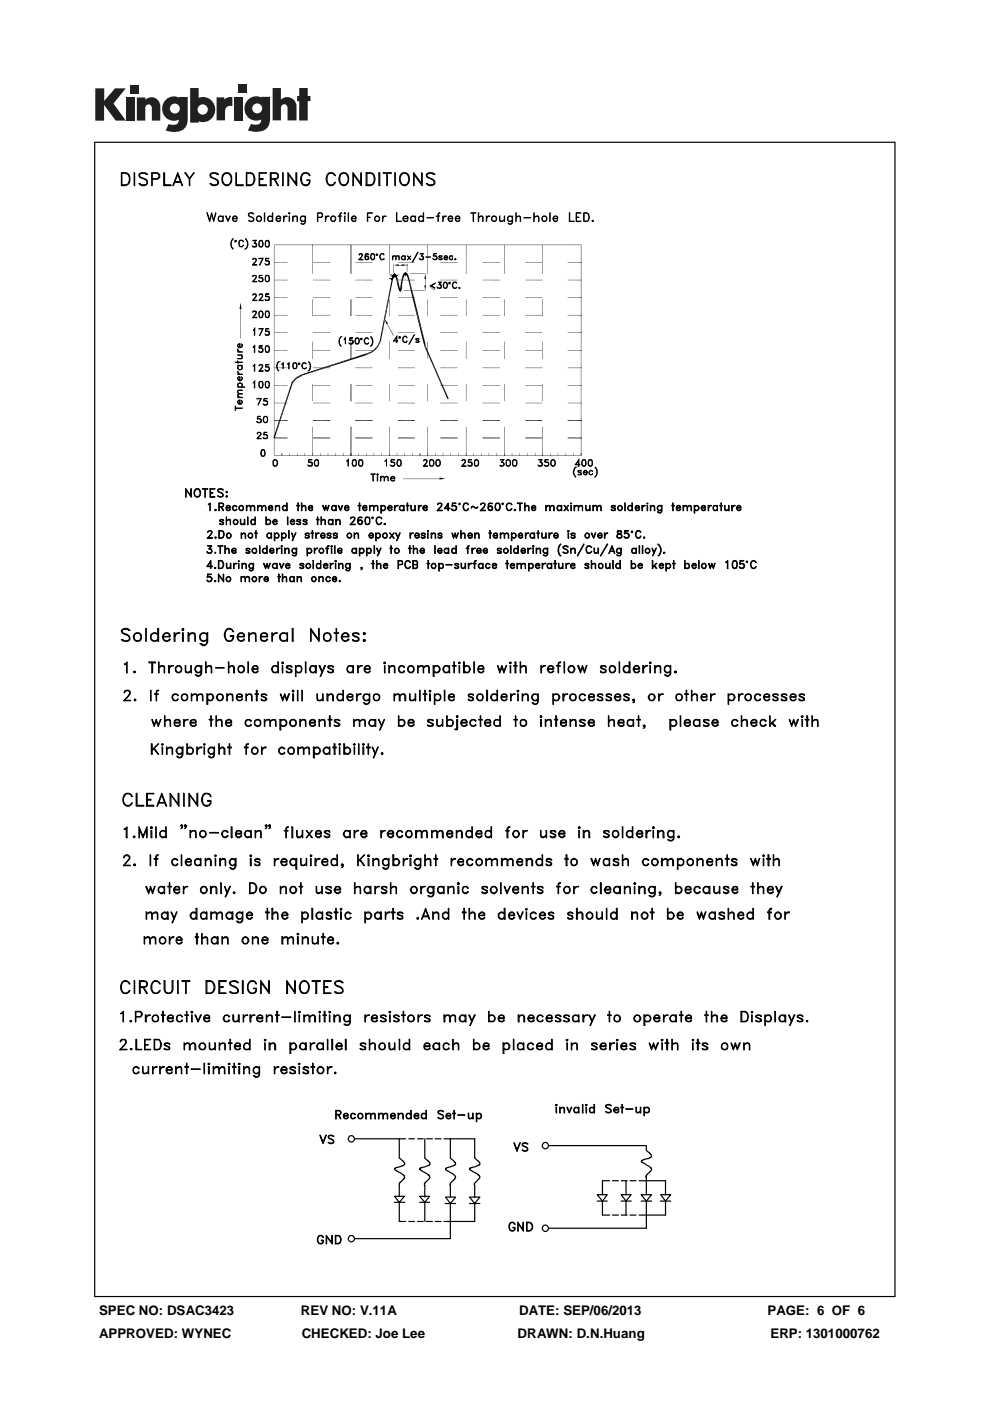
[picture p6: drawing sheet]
<svg xmlns="http://www.w3.org/2000/svg" width="210mm" height="297mm" viewBox="0 0 210 297" stroke-linecap="round" stroke-linejoin="round" font-family="sans-serif">
<defs><g id="words">
<g font-size="2.8">
<text x="21" y="278.7">SPEC NO: DSAC3423</text>
<text x="63.8" y="278.7">REV NO: V.11A</text>
<text x="110.1" y="278.7">DATE: SEP/06/2013</text>
<text x="162.8" y="278.7">PAGE: 6 OF 6</text>
<text x="21" y="283.6">APPROVED: WYNEC</text>
<text x="64" y="283.6">CHECKED: Joe Lee</text>
<text x="109.8" y="283.6">DRAWN: D.N.Huang</text>
<text x="163.5" y="283.6">ERP: 1301000762</text>
</g>
</g></defs>
<g fill="#231f20">
<path d="M20.2 18.7h1.9v2.7l2.3-2.7h2.3l-2.6 3.2 2.6 3.7h-2.2l-2.4-3.3v3.3h-1.9z"/>
<path d="M26.7 20.7h1.8v4.9h-1.8z"/>
<path d="M49.6 20.7h1.8v4.9h-1.8z"/>
<path d="M27.6 18h1.8v1.8h-1.8z"/>
<path d="M50.6 17.9h1.8v1.8h-1.8z"/>
<path d="M29 20.7h1.8v.4a1.9 1.9 0 0 1 2.2-.3 1.9 1.9 0 0 1 1 2v2.8h-1.8v-2.7a.7 .7 0 0 0-.7-.8 .7 .7 0 0 0-.7 .8v2.7h-1.8z"/>
<path d="M45.9 20.6h1.7v.5a2.02 2.02 0 0 1 1.7-.5v1.9h-.2a1.12 1.12 0 0 0-1.4 1.3v1.7h-1.8z"/>
<path d="M57.8 18.7h1.8v2.4a1.98 1.98 0 0 1 2.2-.3 1.98 1.98 0 0 1 1.1 2v2.7h-1.9v-2.6a.7 .7 0 0 0-.7-.8 .7 .7 0 0 0-.7 .8v2.6h-1.8z"/>
<path d="M63.5 18.7h1.8v1.6h.5v1.1h-.5v4.1h-1.8v-4.1h-.5v-1.1h.5z"/>
<path d="M40.3 18.7v7.3h1.8v-.3a2.63 2.63 0 0 0 3.5-2.5 2.63 2.63 0 0 0-3.5-2.5v-2zM41.9 23.2a1.1 1.1 0 0 1 2.2 0 1.1 1.1 0 0 1-2.2 0z"/>
<path d="M35.3 21a2.56 2.56 0 0 0-.6 3.3 2.56 2.56 0 0 0 3.2 1.1 1.09 1.09 0 0 1-1.5 1.1l-.6-.2-.7 1.4a5.3 5.3 0 0 0 3.8-.2 2.69 2.69 0 0 0 .9-2.4v-4.5h-1.8v.1l-.8-.2a2.44 2.44 0 0 0-1.9 .5zM36 23a1.06 1.06 0 0 1 2.1 0 1.06 1.06 0 0 1-2.1 0z"/>
<path d="M52.8 21a2.56 2.56 0 0 0-.6 3.3 2.56 2.56 0 0 0 3.2 1 1.09 1.09 0 0 1-1.5 1.1l-.7-.1-.6 1.4a5.3 5.3 0 0 0 3.7-.3 2.69 2.69 0 0 0 1-2.3v-4.6h-1.8v.2l-.9-.3a2.44 2.44 0 0 0-1.8 .6zM53.5 23a1.06 1.06 0 0 1 2.1 0 1.06 1.06 0 0 1-2.1 0z"/>
</g>
<g fill="#000">
<path d="M83.2 59l.2 .2-.3-.1zM83.2 58.7l.2 .3-.2-.1zM83.3 58.5l.2 .2-.3-.1zM83.4 56l.1 1.9zM83.2 59l.2 .2zM83.2 58.7l.3 .1-.1 .2zM83.3 58.5l.3 .1-.1 .1zM83.8 58.5l.2-.1zM83.8 58.7h.4l-.3 .1zM83.9 56.2h2zM83.9 56.3l2-.1zM83.9 58.8l.4 .2-.3 .1z"/>
<path d="M83.8 58.5l.2-.2zM84 59.1l.3 .1h-.2zM83.8 58.7h.4zM84.1 59.3l.4 .5-.3 .1zM83.9 58.8l.3-.1zM83.9 58.8l.3-.1 .1 .3zM84.2 59.9l.3 .1-.2 .1zM84 59.1l.3-.1v.2zM84.1 59.3l.2-.1 .2 .6zM84.2 59.9l.3-.1v.2zM83.5 56.2l1.1-.2v.4zM85.1 59.8l.3 .1-.4-.1z"/>
<path d="M85.3 58.7l.1 1.1h-.3zM85.2 56l1.2 .2-1.2 .2zM85.3 58.7l.3 .1-.2 1zM85.1 59.8h.3v.1zM85.4 58.7l.2 .1zM85.4 58.6l.2 .1zM85.4 58.3l.3 .3-.3-.1zM85.6 58.1l.2 .2-.3-.1zM85.4 58.3l.3 .3zM85.6 58.1l.3 .1-.1 .1zM85.9 57.8l.1 .3zM86 58.1l.3-.1z"/>
<path d="M86.2 57.9l.1 .1-.3 .1zM86.2 58.2h.3zM86.2 58.3h.3zM86.3 56l.1 1.6zM86.3 58.4l.3 .1-.2 .1zM86.2 58.2l.2-.1 .1 .1zM86.4 58.6l.2 .1h-.2zM86.4 58.7h.3zM86.3 58.4l.2-.1 .1 .2zM86.4 58.6l.2-.1v.2zM90.2 58l.2 1.2h-.4zM51 64.2l.2 1.3h-.4z"/>
<path d="M62.8 80l.2 .2-1.1 .7zM63.9 79.4l13.6-4.4-13.5 4.7zM62.8 80l1.1-.6 .1 .3zM64 79.7l13.5-4.7 .1 .3zM62.8 80l1.2-.3-1 .5zM77.5 75l1.1-.1-1.1 .4zM77.5 75l1-.3 .1 .2zM78.5 74.7l.9-.6 .2 .1zM78.5 74.7l1.1-.5-1 .7zM80.1 73.2l.2 .2-.9 .7zM79.4 74.1l.9-.7-.7 .8zM80.5 72.3h.3l-.7 .9z"/>
<path d="M80.8 72.3l-.5 1.1-.2-.2zM83.1 59.2l-2.3 13.1h-.3zM83.1 59.2h.2l-2.5 13.1zM82 68.5l1.5 2.6-.1 .1zM81.6 67.6l.7 1-.3 .1zM82 68.5l1.5 2.6zM84.3 60.1l.3 .2h-.3zM84.3 60.3l.4 .3h-.4zM84.3 60.6l.4 .3h-.3zM84.4 60.9l.4 .1-.3 .1zM84.3 60.1l.2-.1 .1 .3zM84.5 61.1l.4 .2-.3 .1z"/>
<path d="M84.3 60.3h.3l.1 .3zM84.6 61.4h.3l-.2 .1zM84.3 60.6h.4v.3zM84.4 60.9h.3l.1 .1zM84.7 61.5h.2l-.1 .2zM84.5 61.1l.3-.1 .1 .3zM84.6 61.4l.3-.1v.1zM84.9 61.3l.2 .2-.2-.1zM84.9 61.2l.2 .2zM84.9 61l.3 .3-.3-.1zM84.7 61.5l.2-.1zM84.9 60.7l.3 .3h-.3z"/>
<path d="M85 60.3l.3 .5-.4-.1zM85 60.1l.3 .2h-.3zM85 59.8l.3 .3h-.3zM84.9 61.3l.2 .1v.1zM84.9 61.2l.3 .1zM84.9 61h.3v.3zM84.9 60.7l.4 .1-.1 .2zM85 60.3h.3v.5zM85 60.1h.3v.2zM85 59.8l.4 .1-.1 .2zM86.5 58.8l1.3 4.3h-.3zM87.5 63.1l2.8 9.9-.4 .1z"/>
<path d="M86.5 58.8l.2-.1 1.1 4.4zM87.5 63.1h.3l2.5 9.9zM89.9 73.1l.3-.1v.8zM90.2 73.8l5 10.8h-.3zM90.2 73l.2 .7-.2 .1zM90 60.5h.4l-.2 1.1zM90.2 73.8l.2-.1 4.8 10.9zM91.1 60.8l1.1 .6zM91.1 60.9l1.1 .5-.1 .1zM61.9 80.9l-3.6 12-.3-.1zM61.9 80.9l.3 .1-3.9 11.9zM59.7 96.1l.2 .5h-.2z"/>
<path d="M59.7 96.1h.2v.5zM61.4 96.1l.1 .5zM63 96.1l.1 .5zM61.9 80.9l1.1-.7-.8 .9zM64.6 96.1l.1 .5zM66.2 96.1l.1 .5zM67.9 96.1l.1 .5zM69.5 96.1l.1 .5zM71.1 96.1l.1 .5zM72.7 96.1l.1 .5zM74.4 96.1l.1 .5h-.1zM74.4 96.1h.1v.5z"/>
<path d="M76 96.1l.1 .5zM77.7 96.1v.5zM79.3 96.1l.1 .5zM80.9 96.1l.1 .5zM82.6 96.1l.1 .5zM84.2 96.1l.1 .5zM85.8 96.1l.1 .5zM87.4 96.1l.1 .5zM89 96.1l.2 .5h-.2zM89 96.1h.2v.5zM90.7 96.1l.1 .5zM92.3 96.1l.1 .5z"/>
<path d="M93.9 96.1l.1 .5zM95.5 96.1l.1 .5zM97.2 96.1l.1 .5zM98.8 96.1l.1 .5zM100.4 96.1l.1 .5zM102 96.1l.1 .5zM103.6 96.1l.1 .5zM105.3 96.1l.1 .5zM107 96.1v.5zM108.6 96.1v.5zM110.2 96.1l.1 .5zM111.9 96.1v.5z"/>
<path d="M113.5 96.1l.1 .5zM115.1 96.1l.1 .5zM116.7 96.1l.1 .5zM118.3 96.1l.1 .5zM120 96.1l.1 .5zM121.6 96.1l.1 .5zM123.2 96.1l.1 .5zM93.2 101.2l1.3 .3-1.3 .2z"/>
<path d="M20 30v245h169.9v-245zM20.2 30.3h169.5v244.5h-169.5z"/>
</g>
<g fill="none" stroke="#000" stroke-width=".25">
<path d="M25.8 36.6h.8a1.37 1.37 0 0 1 .7 2.3l-.7 .4h-.8zM25.8 36.7a1.35 1.35 0 0 1 1.6 .7 1.35 1.35 0 0 1-.4 1.7l-1.2 .1zM28.5 36.6l.1 2.7zM29.7 36.7a1.35 1.35 0 0 1 1.6 .3l-.6-.3h-.6l-.5 .3v.2a1.84 1.84 0 0 0 1.3 .8 .74 .74 0 0 1 .4 .8 .74 .74 0 0 1-.6 .5h-.6l-.6-.4h.2l.1 .2a1.28 1.28 0 0 0 1.4-.2 .84 .84 0 0 0-.5-.9l-.7-.3a.6 .6 0 0 1-.5-.7zM32.3 37.9h1l.3-.2 .1-.2-.1-.6-.3-.2h-1l-.1 2.6v-2.7h1.1l.6 .5-.2 .7-.4 .2h-1M34.7 36.6h.2v2.6h1.4v.1h-1.6zM36.9 38.7h1.6M37 38.5h1.4M37.7 36.6l1 2.7-1-2.3-1 2.3zM40.2 37.9l1-1.3-1 1.3v1.4v-1.4l-1-1.3h.2l.8 1.3M44.8 36.7a1.45 1.45 0 0 1 1.5 .3h-.2a1.02 1.02 0 0 0-1.5 0 1.11 1.11 0 0 0 1.2 1l.5 .5v.4a1.11 1.11 0 0 1-1.7 0h.2a.96 .96 0 0 0 1.3 .2v-.9l-1-.5a.6 .6 0 0 1-.5-.7zM47.4 37a1 1 0 0 1 1.1-.3 1 1 0 0 1 .6 1 1.28 1.28 0 0 1-1.2 1.6 1.57 1.57 0 0 1-.5-2.3z"/>
<path d="M47.6 36.9a.9 .9 0 0 1 1-.1 .9 .9 0 0 1 .4 .9 1.33 1.33 0 0 1-.7 1.5l-.7-.1a1.59 1.59 0 0 1 0-2.2zM50.1 36.6v2.6h1.5v.1h-1.5zM52.3 36.6h.8a1.18 1.18 0 0 1 .9 1.6 1.19 1.19 0 0 1-.9 1.1h-.8zM52.3 36.7h.8a1.29 1.29 0 0 1 .7 2l-.3 .4-1.2 .1zM55 36.6h1.5l-1.4 .1v2.5h1.4v.1h-1.5zM55.1 37.9h.7l-.7 .1M57.5 37.9h.9l.4-.2 .1-.6-.5-.4h-.9v2.6h-.2v-2.7h1.1a.68 .68 0 0 1 .7 .7 .68 .68 0 0 1-.7 .7h-.9M58.2 38l.8 1.3-.7-1.3M60 36.6l.1 2.7zM61.1 36.6l1.7 2.3v-2.3h.1v2.7l-1.7-2.3v2.3h-.1zM64.1 36.9a1 1 0 0 1 1.6 .3l-.6-.5h-.6a1.52 1.52 0 0 0 0 2.5h.6a.84 .84 0 0 0 .5-1h-.5h.6a.96 .96 0 0 1-.6 1.1h-.6a1.72 1.72 0 0 1-.4-2.4zM69.4 37a.99 .99 0 0 1 1.7 .2h-.1a.87 .87 0 0 0-1-.5 1.56 1.56 0 0 0-.1 2.5l.8-.1 .3-.4h.1a.91 .91 0 0 1-.8 .7 .91 .91 0 0 1-.9-.7 1.69 1.69 0 0 1 0-1.7z"/>
<path d="M72.2 37a1 1 0 0 1 1.1-.3 1 1 0 0 1 .6 1 1.28 1.28 0 0 1-1.2 1.6 1.68 1.68 0 0 1-.5-2.3zM72.4 36.9a.9 .9 0 0 1 1-.1 .9 .9 0 0 1 .5 .9 1.33 1.33 0 0 1-.8 1.5h-.3a1.14 1.14 0 0 1-.7-1.5zM74.9 36.6l1.7 2.3v-2.3v2.7l-1.6-2.3-.1 2.3zM77.7 36.6h.9a1.18 1.18 0 0 1 .9 1.6 1.19 1.19 0 0 1-.9 1.1h-.9zM77.8 36.7h.8a1.29 1.29 0 0 1 .7 2l-.3 .4-1.2 .1zM80.4 36.6h.1v2.7h-.1zM81.3 36.6l1.7 .1zM82.1 36.7v2.6v-2.6M83.8 36.6v2.7zM85 37a1 1 0 0 1 1.2-.3 1 1 0 0 1 .6 1 1.28 1.28 0 0 1-1.3 1.6 1.57 1.57 0 0 1-.5-2.3zM85.3 36.9a.9 .9 0 0 1 .9-.1 .9 .9 0 0 1 .5 .9 1.33 1.33 0 0 1-.7 1.5h-.4a1.38 1.38 0 0 1-.3-2.3zM87.7 36.6l1.7 2.3 .1-2.3v2.7l-1.7-2.3-.1 2.3z"/>
<path d="M90.7 36.7a1.45 1.45 0 0 1 1.5 .3h-.2a1.02 1.02 0 0 0-1.5 0 1.11 1.11 0 0 0 1.2 1l.5 .5v.4a1.11 1.11 0 0 1-1.8 0h.3a.96 .96 0 0 0 1.3 .2v-.9l-1-.5a.6 .6 0 0 1-.6-.7zM86.3 56.2h.2M39.4 103.6l1.1 1.5 .1-1.5v1.8l-1.1-1.5-.1 1.5zM41.5 103.8h.7l.2 1a.61 .61 0 0 1-.6 .5 .61 .61 0 0 1-.5-.5zM41.5 103.7a.79 .79 0 0 1 1 .2 .79 .79 0 0 1 0 1 .63 .63 0 0 1-1 .4 1.09 1.09 0 0 1 0-1.6zM42.9 103.6l1.1 .1zM43.5 103.7v1.7v-1.7M44 117.1l.2 .1M44 114l1.1 .1h-1.1l.7-.8a.51 .51 0 0 0 0-.7h-.3l-.4 .2 .4-.3h.3l.3 .3a1.89 1.89 0 0 1-1 1.3M44.2 106.9l.4-.2v1.6v-1.6zM44.4 116.3l.4 .1 .2 .4-.2 .4-.2 .1a.52 .52 0 0 1-.7-.3h.1a.51 .51 0 0 0 .5 .3 .51 .51 0 0 0 .4-.4M44.6 103.6h1l-1 .1v1.6l1 .1h-1z"/>
<path d="M44.6 104.5h.5h-.5M44.6 116.4a.48 .48 0 0 1 0 .8M44.8 115.8l-.8-.1h.9l-.5 .7M44.8 115.7l-.5 .7 .5 .1 .1 .2M45.6 108.1l.1-.1 .1 .2-.1 .1zM45.6 113.9h.1l.1 .1-.1 .1zM45.6 117.2h.1v.1zM45.7 108.1h.1M45.7 108.1v.1zM45.7 113.9h.1M45.7 113.9v.1zM45.7 117.2h.1"/>
<path d="M46.3 115.7l1 .1zM46.3 118.9h.6a.95 .95 0 0 1 .5 .8 .95 .95 0 0 1-.5 .8h-.6zM46.3 103.7a.82 .82 0 0 1 1.1 .2h-.2a.63 .63 0 0 0-1 0l.1 .3 1 .5v.5a.8 .8 0 0 1-1.1-.1h.1a.63 .63 0 0 0 1 0l-.2-.5-.9-.4v-.3zM46.4 118.9h.5a.88 .88 0 0 1 0 1.6h-.5zM46.4 112.5l.9 .1 .1 .2 .1 .7-.2 .5-.9 .1zM46.5 107.4l.8-.1v-.6h-.8l-.1 1.6v-1.6h.9l.1 .5-.1 .2-.8 .1M46.5 112.6h.5a.8 .8 0 0 1 .5 .7 .8 .8 0 0 1-.5 .7h-.5zM46.7 111.1h.6M46.7 110.3h.6M46.7 110.5l.6 .2 .1 .3a.46 .46 0 0 1-.4 .3 .46 .46 0 0 1-.4-.3l.2 .1M46.7 115.8v1.5l.1-1.5M46.8 110.2v.4"/>
<path d="M46.9 107.5l.5 .8-.4-.8M47.3 110.7v.4M47.3 110.2l.1 .2a.46 .46 0 0 0-.4-.3 .46 .46 0 0 0-.4 .3l.1 .2 .6 .2M47.7 115.7l.1 1.6zM47.8 116.6l.4-.4 .3 .1 .1 1-.1-.9-.3-.1zM47.9 104.3l.2-.1 .1 .2-.2 .1zM47.9 105.2l.2-.1 .1 .2-.2 .1zM48 110.5l.4-.4 .5 .1v1v-.7a.36 .36 0 0 0-.6-.2zM48 109.6v1.6M48 119.4l.1 1a.55 .55 0 0 0 .8-.2l-.3 .3h-.4l-.2-.3zM48 104.3l.1 .1zM48 105.2l.1 .1z"/>
<path d="M48 104.3h.1M48 105.2h.1M48.1 107.3l.4-.1 .4 .3v.2h-.9h.8l-.3-.4h-.4v.8l.4 .1 .3-.3 .1 .1a.55 .55 0 0 1-.9 .1 .55 .55 0 0 1 .1-.8zM48.9 119.4l.1 1.1zM49.2 116.7h.8v-.3a.48 .48 0 0 0-.7 .1 .48 .48 0 0 0 0 .6 .48 .48 0 0 0 .7 .1v-.2v.2l-.4 .1a.57 .57 0 0 1-.5-.4 .57 .57 0 0 1 .3-.6h.6l.1 .5h-.9M49.4 107.4a.47 .47 0 0 1 .4-.2 .47 .47 0 0 1 .4 .2l-.1 .1a.37 .37 0 0 0-.3-.3 .37 .37 0 0 0-.3 .2l-.1 .4 .1 .3a.36 .36 0 0 0 .6-.2l.1 .1a.52 .52 0 0 1-.7 .2 .52 .52 0 0 1-.1-.8zM49.5 119.4l.1 1.1zM49.8 119.5l.4-.1-.4 .2-.2 .3zM50.6 118.9h.1v.2zM50.7 118.9h.1M50.7 119.4v1.1M51 110.1l.2 1h.3l.3-.2-.3 .3-.4-.1z"/>
<path d="M51.2 113v1.1zM51.2 113.3l.5-.3 .3 .1 .1 1-.2-.9-.2-.1zM51.3 119.4l.1 1.1zM51.4 119.7a.47 .47 0 0 1 .4-.3 .47 .47 0 0 1 .5 .3v.8l-.1-.8-.3-.2zM51.8 110.1l.1 1.1zM52.3 107.2v1.1zM52.3 117.2h.6M52.3 116.4h.6M52.3 116.6l.7 .5a.47 .47 0 0 1-.4 .2 .47 .47 0 0 1-.4-.2l.1 .1M52.3 116.3v.3M52.5 109.6l.1 1.6zM52.5 107.3h.6l.1 1-.1-.8a.36 .36 0 0 0-.6-.2l-.2 .2z"/>
<path d="M52.9 116.9v.3M52.9 116.3l.1 .2a.47 .47 0 0 0-.4-.3 .47 .47 0 0 0-.4 .3l.1 .1 .6 .3M53.3 110.2l.3-.1 .5 .3-.3-.2-.5 .2 .1 .7h.4l.3-.1-.5 .2a.64 .64 0 0 1-.3-1zM53.4 107.3h.6v1v-.8a.36 .36 0 0 0-.6-.2l-.2 .2zM53.7 119.4l.1 1.1a.5 .5 0 0 1-.4 .5 .5 .5 0 0 1-.5-.2l.4 .2 .3-.2zM54 113l.5 .1zM54.1 109.6v1.6M54.3 112.5v1.6M54.6 107.2l.1 1.1zM54.7 107.5l.4-.3 .4 .1 .1 1-.2-1h-.3zM55.1 115.7v1.6zM55.6 107.5l.3-.3 .4 .1 .1 1-.2-1h-.3z"/>
<path d="M55.9 119.4l.4 .9 .4-.9 .2 .9 .4-.9-.4 1.1-.2-.8-.4 .8zM56.4 109.6l.1 1.6zM56.5 110.4l.2-.3a.56 .56 0 0 1 .7 .6 .56 .56 0 0 1-.7 .5l-.2-.2 .2 .1a.48 .48 0 0 0 .6-.4 .48 .48 0 0 0-.6-.5zM56.6 115.7l.1 1.6zM57.2 107.3l.1-.1a.44 .44 0 0 1 .5 .5h-.8h.8l-.2-.4a.46 .46 0 0 0-.6 .4 .46 .46 0 0 0 .7 .4l.1-.2v.1l-.2 .3a.56 .56 0 0 1-.6-.4 .56 .56 0 0 1 .2-.6zM57.3 116.7h.7a.37 .37 0 0 0-.2-.4 .37 .37 0 0 0-.5 .2v.4l.1 .3a.36 .36 0 0 0 .6-.2l.1 .1a.5 .5 0 0 1-.8 .1 .5 .5 0 0 1 0-.8 .5 .5 0 0 1 .8 .2v.2h-.8M57.5 113l.1 1.1zM57.8 119.7l.4-.3h.2l.3 .3-.3-.2a.48 .48 0 0 0-.6 .5 .48 .48 0 0 0 .6 .5l.3-.2-.3 .2a.56 .56 0 0 1-.5-.2 .56 .56 0 0 1-.1-.6zM57.9 110.6h.8a.39 .39 0 0 0-.5-.4 .39 .39 0 0 0-.3 .5l.2 .4a.36 .36 0 0 0 .6-.2l.1 .1a.51 .51 0 0 1-.8 .1 .51 .51 0 0 1 0-.8 .51 .51 0 0 1 .8 .2v.1h-.9M58.2 113l.1 1.6zM58.4 107.5l.5-.3 .4 .1v1v-.8a.36 .36 0 0 0-.6-.2zM58.4 107.2v1.1"/>
<path d="M58.7 119.4l.1 1.1zM58.7 116.2v1.1M58.8 116.5l.6-.3-.4 .2-.3 .3zM59.3 119.4l.4 1 .5-1-.5 1.1zM59.6 115.8l.2-.1 .1 .2-.2 .1zM59.7 113l.1 1.6zM59.7 115.8h.1M59.7 116.2l.1 1.1zM59.7 115.8l.1 .1zM60.4 116.2l.1 1.1zM60.5 116.6l.2-.3 .4-.1 .2 .4v.7l-.1-.9a.55 .55 0 0 0-.7 .2zM60.6 119.9h.8v-.2l-.3-.2a.48 .48 0 0 0-.5 .4 .48 .48 0 0 0 .4 .6l.5-.2a.51 .51 0 0 1-.8 .1 .51 .51 0 0 1 0-.8 .51 .51 0 0 1 .8 .1v.3h-.9"/>
<path d="M60.8 106.7l.1 1.6zM61 109.6l.1 1.6zM61.2 112.5l.1 1.6zM61.7 110.6h.7l-.2-.4a.46 .46 0 0 0-.5 .6 .46 .46 0 0 0 .6 .3l.1-.2 .1 .1-.6 .2-.3-.5 .3-.6 .4 .1 .2 .4h-.8M62 116.5l.2-.3 .6 .3-.3-.2a.47 .47 0 0 0-.5 .5 .47 .47 0 0 0 .5 .4l.3-.1-.6 .2-.3-.4zM62.2 113.9l-.4-.9 .4 1.1M62.7 113l-.7 1.6zM62.8 116.2v1.5l-.1 .1h-.5l-.2-.1 .3 .1 .5-.1zM62.9 107.2l.6 .1zM63 111.1h.7M63 110.3h.7M63 110.5l.6 .1 .2 .4a.46 .46 0 0 1-.4 .3 .46 .46 0 0 1-.5-.3l.2 .1"/>
<path d="M63.1 110.2v.4M63.2 106.7l.1 1.6zM63.7 110.7v.4M63.7 110.2l.1 .2a.46 .46 0 0 0-.4-.3 .46 .46 0 0 0-.5 .3l.1 .2 .7 .2M63.7 119.6h.7M63.7 119.7l.7 .3 .1 .3a.47 .47 0 0 1-.5 .3 .47 .47 0 0 1-.4-.3l.1 .2M63.7 119.5v.3M63.9 106.7l.1 1.6zM64 107.5l.5-.3 .3 .1 .1 1-.2-1h-.2zM64.3 119.5l.2 .2a.47 .47 0 0 0-.5-.3 .47 .47 0 0 0-.4 .3l.8 .4M64.4 111.1h.6M64.4 110.3h.6"/>
<path d="M64.4 110.5l.6 .2 .1 .3a.47 .47 0 0 1-.4 .2 .47 .47 0 0 1-.4-.2l.2 .1M64.5 110.2v.4M64.8 113.3l.8 .3v.4a.6 .6 0 0 1-.9-.1l.2 .1M64.8 113.9h.8M64.8 113.2h.8M64.9 113.1v.3M65 110.7v.4M65 110.2l.1 .2a.47 .47 0 0 0-.4-.3 .47 .47 0 0 0-.4 .3l.1 .2 .6 .2M65.1 116.2l.1 1.6zM65.5 113.6v.4M65.5 113.1l.1 .2a.46 .46 0 0 0-.5-.3 .46 .46 0 0 0-.4 .3l.1 .1 .8 .3M65.6 107.3h.6l.1 .4h-.8h.7v-.4a.48 .48 0 0 0-.6 .1 .48 .48 0 0 0 0 .6 .48 .48 0 0 0 .6 .1v-.2l.1 .1a.53 .53 0 0 1-.8 .1 .53 .53 0 0 1 .1-.8z"/>
<path d="M66 113l.5 .1zM66.2 112.5l.1 1.6zM66.4 118.9l.1 1.6zM66.7 116.2v1.1zM66.8 116.5l.5-.3-.6 .5zM67 113l.1 1.1zM67.2 110.1l.5 .1zM67.2 119.6l.3-.2 .5 .3-.3-.2-.5 .2v.7l.5 .1 .3-.2-.5 .3a.64 .64 0 0 1-.3-1zM67.2 113.1l.5-.1-.5 .2-.1 .3zM67.3 109.6l.1 1.6zM68 118.9v1.6M68.1 113.5h.8l-.3-.4a.46 .46 0 0 0-.5 .5 .46 .46 0 0 0 .7 .3l.1-.1v.1a.51 .51 0 0 1-.7 .1 .51 .51 0 0 1-.1-.8 .51 .51 0 0 1 .8 0v.4h-.8"/>
<path d="M68.1 109.6l.1 1.6zM68.2 110.5l.2-.3 .5-.1 .1 .4v.7l-.2-1zM68.4 107.2l.5 .8 .2-.8 .3 .8 .4-.8-.4 1.1-.3-.9-.2 .9zM68.7 119.9h.7v-.2l-.3-.2a.49 .49 0 0 0-.4 .4 .49 .49 0 0 0 .3 .6l.4-.3 .1 .1-.3 .2h-.3l-.2-.2-.1-.4 .3-.5a.47 .47 0 0 1 .6 .6h-.8M69.1 116.2l.6 .1zM69.4 113.9h.7M69.4 113.2h.7M69.4 113.3l.7 .3 .1 .3a.47 .47 0 0 1-.4 .2 .47 .47 0 0 1-.4-.2l.1 .1M69.5 115.8l-.1 1.5v-1.2v-.3l.4-.1-.4 .2M69.5 113.1v.3M69.8 110.2l.2-.1 .5 .3-.3-.2-.5 .2 .1 .7h.4l.3-.1-.5 .2a.64 .64 0 0 1-.2-1zM70 113.6v.4"/>
<path d="M70 113.1l.2 .2a.47 .47 0 0 0-.4-.3 .47 .47 0 0 0-.4 .3v.1l.7 .3M70 119.4l.1 1.1zM70.2 115.8l.2-.1 .1 .2-.2 .1zM70.2 119.7l.5-.3-.6 .5zM70.3 115.8h.1M70.3 116.2l.1 1.1zM70.3 115.8l.1 .1zM70.5 110.1l.1 1.1zM70.7 113.3l.8 .3 .1 .3a.47 .47 0 0 1-.5 .2 .47 .47 0 0 1-.4-.2l.1 .1M70.7 113.9h.8M70.7 113.2h.8M70.8 113.1v.3"/>
<path d="M71 115.7l.1 1.6zM71.1 118.9h.1l.1 .1-.2 .1zM71.1 118.9h.1M71.1 119.4l.1 1.1zM71.1 118.9l.1 .1zM71.2 110.1l.1 1.1zM71.2 107.2l.1 1.1zM71.4 113.6v.4M71.4 113.1l.2 .2a.6 .6 0 0 0-.9-.2v.3l.8 .3M71.5 110.2h.6l.1 1-.1-.7a.36 .36 0 0 0-.6-.2l-.2 .2zM71.6 116.7h.9l-.1-.3a.48 .48 0 0 0-.6 .1 .48 .48 0 0 0 0 .6 .48 .48 0 0 0 .6 .1l.1-.2-.1 .2a.52 .52 0 0 1-.8-.1v-.6a.52 .52 0 0 1 .9-.1v.4h-.9M71.7 107.2l.5 .9 .5-.9-.5 1.1z"/>
<path d="M71.8 119.4l.1 1.1zM71.9 119.7a.55 .55 0 0 1 .8-.2v1v-.8l-.3-.2zM73.3 107.3l.4-.1 .3 .3v.2h-.8h.7l-.2-.4h-.4v.8l.4 .1 .2-.3 .1 .1a.55 .55 0 0 1-.8 .1 .55 .55 0 0 1 .1-.8zM73.4 119.6l.3-.2 .4 .1 .1 .2-.3-.2a.48 .48 0 0 0-.6 .5 .48 .48 0 0 0 .6 .5l.3-.2-.1 .2h-.4a.58 .58 0 0 1-.3-.9zM74.2 119.4l.1 1.1-.3 .5-.2 .1-.5-.3 .5 .2 .3-.1zM74.4 111.1l1 .1h-1.1a1.89 1.89 0 0 0 .9-1.3l-.1-.2h-.6l-.1 .3a.44 .44 0 0 1 .5-.4 .44 .44 0 0 1 .3 .6l-.8 1M75.1 113l.1 1.1zM75.2 113.3l.3-.2 .4-.1 .1 .3v.8v-.9a.55 .55 0 0 0-.8 .1zM75.5 116.2l.1 1.1zM76 110.6a.48 .48 0 0 1 .8 0M76 110.8l.4 .3 .4-.3M76 107.2l.6 .1z"/>
<path d="M76.1 109.7h.6M76.2 116.2l.1 1.6zM76.2 109.7a1.02 1.02 0 0 0 .1 1.4M76.2 106.7l.1 1.6zM76.3 116.5l.3-.3h.3l.3 .3v.4l-.3 .4-.6-.2 .3 .1a.47 .47 0 0 0 .6-.4 .47 .47 0 0 0-.6-.5zM76.3 110.3l-.3 .3M76.6 110.3l.1 .2a.46 .46 0 0 1-.1 .6M76.6 109.7l.2 .1-.1-.1a.55 .55 0 0 0-.7 .2 .97 .97 0 0 0 .4 1.3 .5 .5 0 0 0 .4-.7 .5 .5 0 0 0-.8 0M77.2 107.3l.1-.1a.44 .44 0 0 1 .5 .5h-.8h.7l-.1-.4a.46 .46 0 0 0-.6 .4 .46 .46 0 0 0 .7 .4v-.2l.1 .1-.2 .3a.56 .56 0 0 1-.7-.4 .56 .56 0 0 1 .3-.6zM77.6 109.7h.7M77.6 111.1h.7M77.6 109.7a.64 .64 0 0 1 .8 .2v1a.58 .58 0 0 1-.8 .2l-.2-.5z"/>
<path d="M77.7 109.7l-.2 .6 .2 .8M77.7 116.2l.1 1.6zM77.8 116.5l.6-.3a.61 .61 0 0 1 .4 .6 .61 .61 0 0 1-.4 .5l-.6-.2 .4 .1a.47 .47 0 0 0 .5-.4 .47 .47 0 0 0-.5-.5zM78.2 109.7a1.12 1.12 0 0 1 0 1.4M78.3 113.5h.8l-.1-.3a.45 .45 0 0 0-.7 .4 .45 .45 0 0 0 .7 .3l.1-.1 .1 .1-.6 .2-.3-.5 .3-.6 .4 .1 .2 .5h-.9M78.4 107.5l.4-.3 .5 .1v1v-.8a.36 .36 0 0 0-.6-.2zM78.4 107.2v1.1M78.8 109.7h.4l-.1 .3h-.2zM78.8 119.4l.6 .1zM79 109.7l.1 .1-.2 .1zM79.1 118.9l.1 1.6zM79.3 107.5l.4-.3 .4 .1v1v-.8a.36 .36 0 0 0-.6-.2z"/>
<path d="M79.4 115.7v1.6zM79.7 113l.1 1.6zM79.9 118.9v1.6zM79.9 109.8l.6-.2 .5 .4-.3-.3h-.6a.99 .99 0 0 0 .1 1.4h.3l.5-.3a.63 .63 0 0 1-.8 .4l-.4-.6zM79.9 119.7l.4-.3 .4 .1 .1 1-.1-.8-.2-.2zM80.4 117.2l-.5-1 .5 1.1M80.7 116.2l-.3 1.1-.4 .5zM80.8 107.2l.1 1.6zM80.9 107.4l.2-.2a.56 .56 0 0 1 .7 .5 .56 .56 0 0 1-.7 .6l-.2-.3 .2 .2a.48 .48 0 0 0 .6-.5 .48 .48 0 0 0-.6-.4zM81.3 113.3l.3-.2 .4 .1 .1 .7a.48 .48 0 0 1-.7 0 .48 .48 0 0 1-.1-.6zM81.4 119.9h.7v-.2l-.3-.2a.48 .48 0 0 0-.4 .4 .48 .48 0 0 0 .3 .6l.5-.2a.51 .51 0 0 1-.7 .1 .51 .51 0 0 1 0-.8 .51 .51 0 0 1 .7 .1v.3h-.8M81.5 111.1l.1-.1 .1 .1-.1 .1z"/>
<path d="M81.6 111.1h.1M82.5 107.3h.5l.2 .4h-.9h.8a.37 .37 0 0 0-.3-.4 .37 .37 0 0 0-.4 .1l-.1 .4 .2 .3a.36 .36 0 0 0 .6-.2l.1 .1a.53 .53 0 0 1-.9 .1 .53 .53 0 0 1 .2-.8zM82.7 113l.9 1.1zM82.7 116.2l.5 .1zM82.9 115.7l.1 1.6zM83.5 113l-.8 1.1zM83.7 107.2l.1 1.1zM83.8 107.4l.6-.2-.4 .1-.2 .4zM84.4 118.9h.7l.3 .1-.1 .7h-.8h.6l.3-.3-.1-.4-.8-.1v1.6zM84.4 113.9l-.5-.9 .5 1.1M84.8 113l-.4 1.1-.3 .5zM84.8 107.4l.3-.2h.3l.2 .2-.2-.1a.48 .48 0 0 0-.6 .4 .48 .48 0 0 0 .6 .5l.2-.2-.2 .3a.56 .56 0 0 1-.6-.3 .56 .56 0 0 1 0-.6z"/>
<path d="M85.6 107.2l.1 1.1zM86.2 107.2l.5 .1zM86.3 118.9a.63 .63 0 0 1 .8 .4 .63 .63 0 0 0-.9-.3 .63 .63 0 0 0-.2 .9 .55 .55 0 0 0 .2 .5 .55 .55 0 0 0 .6 0l.3-.3a.63 .63 0 0 1-.8 .4l-.4-.6 .1-.6zM86.4 106.7l.1 1.6zM86.6 116.2l.6 .1zM86.9 115.7l.1 1.6zM87 113l.1 1.1zM87.1 107.2l.1 .7a.36 .36 0 0 0 .6 .2l.2-.2-.4 .4-.4-.1zM87.2 113.1l.4-.1-.4 .2-.1 .3zM87.6 118.9h.6a.47 .47 0 0 1 .4 .3 .47 .47 0 0 1-.2 .5h-.2h.2l.2 .3a.46 .46 0 0 1-.4 .5h-.6zM87.6 118.9l.8 .1v.6l-.8 .1 .8 .1v.6l-.8 .1zM87.6 115.7l.1 1.6z"/>
<path d="M87.7 116.6l.5-.4 .3 .1 .1 1-.2-.9-.2-.1zM88 107.2l.1 1.1zM88.1 113.5h.7l-.2-.4-.5 .2v.6l.5 .1 .2-.2 .1 .1a.51 .51 0 0 1-.7 .1 .51 .51 0 0 1-.1-.8 .51 .51 0 0 1 .7 0l.1 .4h-.8M88.8 107.2v1.1zM89 107.3h.4a.46 .46 0 0 0-.6 .4zM89.2 116.7h.7l-.1-.4a.48 .48 0 0 0-.6 .5 .48 .48 0 0 0 .6 .4l.1-.2 .1 .1-.2 .2a.53 .53 0 0 1-.7-.6 .53 .53 0 0 1 .8-.3l.1 .4h-.8M89.4 113.9h.7M89.4 113.2h.7M89.4 113.3l.7 .3 .1 .3a.47 .47 0 0 1-.4 .2 .47 .47 0 0 1-.5-.2l.2 .1M89.5 113.1v.3M89.9 107.3h.6l.1 .4h-.8h.7v-.4a.48 .48 0 0 0-.6 .1 .48 .48 0 0 0 0 .6 .48 .48 0 0 0 .6 .1v-.2l.1 .1a.53 .53 0 0 1-.8 .1 .53 .53 0 0 1 .1-.8zM90 113.6v.4"/>
<path d="M90 113.1l.2 .2-.1-.2-.4-.1-.4 .3 .8 .4M90.6 119.4l.5 .1zM90.7 112.6l.1 .1zM90.7 112.5l.2 .1-.1 .2zM90.7 112.6h.1M90.7 113l.1 1.1zM90.8 118.9l.1 1.6zM91.5 113v1.1zM91.7 113.1h.6l.1 1-.1-.8a.36 .36 0 0 0-.6-.1l-.2 .1zM92.2 115.7l.1 1.6zM92.8 108.2l1 .1h-1.1a1.89 1.89 0 0 0 1-1.4l-.1-.2h-.6l-.2 .3a.44 .44 0 0 1 .6-.4 .44 .44 0 0 1 .3 .7l-.9 1M92.9 116.7h.8a.37 .37 0 0 0-.3-.4 .37 .37 0 0 0-.4 .2l-.1 .4 .2 .3a.36 .36 0 0 0 .6-.2v.1a.5 .5 0 0 1-.7 .1 .5 .5 0 0 1 0-.8 .5 .5 0 0 1 .7 .2v.2h-.8"/>
<path d="M93 113.9h.7M93 113.2h.7M93 113.3l.7 .3v.3a.47 .47 0 0 1-.4 .2 .47 .47 0 0 1-.4-.2l.2 .1M93.1 119.4l.1 1.7zM93.1 113.1v.3M93.2 119.5l.4-.1a.56 .56 0 0 1 .5 .6 .56 .56 0 0 1-.5 .5h-.4v-.2l.2 .2a.48 .48 0 0 0 .6-.5 .48 .48 0 0 0-.6-.5l-.2 .2zM93.6 113.6v.4M93.6 113.1l.1 .2v-.2l-.4-.1-.4 .3 .8 .4M94.3 107.8h1.1h-1.1l.8-1.1v1.6l-.1-1.5-.7 1M94.4 116.3l.2-.1 .5 .3-.3-.2a.48 .48 0 0 0-.5 .5 .48 .48 0 0 0 .5 .4l.3-.1-.5 .2a.62 .62 0 0 1-.2-1zM94.6 119.7l1.3 .1zM95.1 116.2l.1 1.1z"/>
<path d="M95.9 113l.3 .9 .3-.9 .3 .9 .4-.9-.4 1.1-.3-.8-.3 .8zM95.9 108l.2 .2M95.9 116.3l.3-.1 .5 .3-.3-.2a.47 .47 0 0 0-.5 .5 .47 .47 0 0 0 .5 .4l.3-.1-.5 .2a.63 .63 0 0 1-.3-1zM96.5 119.6h.7M96.5 107.3a.55 .55 0 0 1 0 .9M96.6 119.8l.6 .2 .1 .3a.47 .47 0 0 1-.4 .3 .47 .47 0 0 1-.4-.3l.1 .2M96.6 119.5v.3l-.1-.1M96.7 115.7l.1 1.6zM96.8 107.6l-.3-.3h-.6v-.6h.8h-.7l-.1 .6a.58 .58 0 0 1 .9 .1 .58 .58 0 0 1-.2 .8 .58 .58 0 0 1-.8-.3h.1a.52 .52 0 0 0 .7 .2l.2-.3M97.1 119.5l.2 .2a.47 .47 0 0 0-.4-.3 .47 .47 0 0 0-.4 .3l.7 .4M97.3 106.7h.3v.3h-.2zM97.5 106.7l.1 .1-.2 .1z"/>
<path d="M97.7 112.5l.1 1.6zM97.8 119.4l.2 1 .3 .1 .4-.3-.4 .3h-.4zM97.8 113.3l.3-.2 .4-.1 .2 .3v.8l-.3-1zM98.5 106.7a1.04 1.04 0 0 0 .2 1.5h.3l.3-.4-.1 .4-.5 .1a.95 .95 0 0 1 0-1.6h.5l.1 .3-.1-.3zM98.7 119.4v1.1zM98.9 116.2l.5 .1zM99.3 119.4l.1 1.1zM99.3 115.8l-.1 1.5v-1.2v-.3l.3-.1-.3 .2M99.3 113.5h.8l-.3-.4a.46 .46 0 0 0-.5 .5 .46 .46 0 0 0 .7 .3l.1-.1 .1 .1a.51 .51 0 0 1-.7 .1 .51 .51 0 0 1-.1-.8 .51 .51 0 0 1 .7 0l.1 .4h-.9M99.5 119.7l.6-.3-.7 .5zM100 107.5l.2-.2 .6 .4h.4l.2-.2-.4 .3-.7-.4-.4 .3zM100.1 116.2l.1 1.1z"/>
<path d="M100.3 119.4l.6 .1zM100.3 116.3l.5-.1-.5 .2-.1 .3zM100.7 113l.1 1.1zM100.8 118.9l-.2 1.6v-1.3l.1-.3h.3l-.3 .1M100.8 113.3l.3-.3 .4 .1 .1 1-.2-.9-.3-.1zM101.2 116.7h.8l-.3-.4-.5 .2v.6l.5 .1 .3-.2v.1a.52 .52 0 0 1-.7 .1 .65 .65 0 0 1 .1-1l.6 .2v.4h-.8M102 108.2l1 .1h-1.1l.7-.8 .2-.4-.1-.4h-.6l-.1 .3v-.3h.8l.1 .4-.2 .4-.7 .8M102.4 119.4l.1 1.1zM102.6 116.7h.7a.37 .37 0 0 0-.2-.4 .37 .37 0 0 0-.5 .2v.4l.1 .3a.36 .36 0 0 0 .6-.2l.1 .1a.5 .5 0 0 1-.8 .1 .5 .5 0 0 1 0-.8 .5 .5 0 0 1 .8 .2v.2h-.8M103.6 107.8l.4 .4 .3-.1 .1-.3M103.7 106.7h.7M103.7 113l.5 .1z"/>
<path d="M103.8 106.7a1.02 1.02 0 0 0 .1 1.5M103.9 107.3l-.3 .4 .4-.4 .3 .1 .1 .3M103.9 112.5l.1 1.6zM104.2 107.3l.2 .2v.5l-.2 .2M104.3 106.7h.1a.64 .64 0 0 0-.8 .2v1.1a.5 .5 0 0 0 .6 .2 .5 .5 0 0 0 .3-.5l-.2-.4a.55 .55 0 0 0-.7 .2M104.5 119.9h.8l-.3-.4-.5 .2v.6l.5 .2 .3-.3v.1a.51 .51 0 0 1-.6 .2 .51 .51 0 0 1-.3-.6l.2-.4a.47 .47 0 0 1 .5 0 .47 .47 0 0 1 .2 .5h-.8M104.7 113.5h.7v-.3a.48 .48 0 0 0-.6 0 .48 .48 0 0 0 0 .7 .48 .48 0 0 0 .6 0v-.1l.1 .1a.51 .51 0 0 1-.7 .1 .51 .51 0 0 1-.1-.8 .51 .51 0 0 1 .7 0l.1 .4h-.8M105.3 106.7a.55 .55 0 0 1 .7 .2 .78 .78 0 0 1 .1 .9 .78 .78 0 0 1-.8 .4 1.12 1.12 0 0 1 0-1.5zM105.3 106.7h.6M105.3 108.1h.6M105.3 106.7a1.12 1.12 0 0 0 0 1.5M105.5 116.6l.9 .5a.47 .47 0 0 1-.5 .2 .47 .47 0 0 1-.4-.2l.1 .1"/>
<path d="M105.5 117.2h.8M105.5 116.4h.8M105.6 116.3v.3M105.8 106.7a1.12 1.12 0 0 1 0 1.5M106.1 113l.1 1.1zM106.2 116.3l.2 .2a.6 .6 0 0 0-.9-.2v.3l.8 .3M106.2 116.9v.3M106.4 113.1h.6v1v-.8a.36 .36 0 0 0-.6-.1l-.2 .1zM106.4 106.7h.4l-.1 .3h-.2zM106.6 106.7l.1 .1-.2 .1zM107.2 113.1h.6l.1 1-.1-.8a.36 .36 0 0 0-.6-.1l-.2 .1zM107.3 119.4l.6 .1z"/>
<path d="M107.5 118.9l.1 1.6zM107.6 106.8l.3-.1 .6 .1 .1 .2-.3-.3h-.6a.81 .81 0 0 0-.3 .9 .81 .81 0 0 0 .7 .6l.5-.4-.5 .5a.87 .87 0 0 1-.7-.6 .87 .87 0 0 1 .2-.9zM108.3 119.9h.8v-.2l-.4-.2a.48 .48 0 0 0-.4 .4 .48 .48 0 0 0 .3 .6l.6-.2a.51 .51 0 0 1-.8 .1 .51 .51 0 0 1 0-.8 .51 .51 0 0 1 .8 .1v.3h-.9M108.3 115.7l.1 1.6zM108.5 113l.1 1.6zM109.1 108.1l.1-.1 .1 .2-.1 .1zM109.1 116.3l.3-.1 .4 .3-.2-.2a.48 .48 0 0 0-.6 .5 .48 .48 0 0 0 .6 .4l.2-.1-.4 .2a.62 .62 0 0 1-.3-1zM109.2 108.1h.1M109.2 108.1v.1zM109.7 119.4v1.1zM109.7 106.7h1.1zM109.7 119.7a.55 .55 0 0 1 .8-.2l.1 1-.1-.9-.3-.1z"/>
<path d="M109.8 115.7l.1 1.6zM110 113.5h.8l-.2-.4a.46 .46 0 0 0-.6 .5 .46 .46 0 0 0 .7 .3l.1-.1v.1l-.2 .2a.53 .53 0 0 1-.7-.6 .53 .53 0 0 1 .9-.3v.4h-.8M110.3 106.7v1.6v-1.6M110.6 119.7a.64 .64 0 0 1 .8-.2v1v-.8l-.2-.2zM110.6 116.7h.8l-.1-.3a.45 .45 0 0 0-.7 .4 .45 .45 0 0 0 .7 .4l.1-.2a.44 .44 0 0 1-.6 .3 .44 .44 0 0 1-.3-.6 .48 .48 0 0 1 .5-.5 .48 .48 0 0 1 .4 .6h-.8M111.3 106.7l.1 1.6zM111.4 113l.1 1.1zM111.5 107.3h.6l.1 1-.1-.8a.36 .36 0 0 0-.6-.2l-.1 .2zM111.7 113.1h.4a.46 .46 0 0 0-.6 .4zM111.9 116.2l.1 1.1zM112.1 119.4l.1 1.7zM112.1 116.5l.5-.3-.6 .5z"/>
<path d="M112.3 119.5l.4-.1a.56 .56 0 0 1 .4 .6 .56 .56 0 0 1-.4 .5h-.4l-.1-.2 .3 .2a.48 .48 0 0 0 .6-.5 .48 .48 0 0 0-.6-.5l-.3 .2zM112.5 113.3a.47 .47 0 0 1 .4-.3 .47 .47 0 0 1 .4 .3l-.3-.2a.48 .48 0 0 0-.5 .5 .48 .48 0 0 0 .5 .4l.3-.1a.52 .52 0 0 1-.7 .1 .52 .52 0 0 1-.1-.7zM113 107.3h.5l.1 .4h-.8h.8a.37 .37 0 0 0-.3-.4 .37 .37 0 0 0-.4 .1l-.1 .4 .2 .3a.36 .36 0 0 0 .6-.2v.1a.53 .53 0 0 1-.8 .1 .53 .53 0 0 1 .2-.8zM113 115.8l.1-.1 .1 .2-.2 .1zM113 115.8h.1M113 116.2l.1 1.1zM113 115.8l.1 .1zM113.3 113l.1 1.1zM113.6 119.9h.8v-.2l-.3-.2a.48 .48 0 0 0-.5 .4 .48 .48 0 0 0 .4 .6l.5-.2a.51 .51 0 0 1-.8 .1 .51 .51 0 0 1 0-.8 .51 .51 0 0 1 .8 .1v.3h-.9M113.7 116.2l.1 1.1zM113.8 116.6l.3-.4 .5 .1 .1 1-.2-.9-.4-.1zM113.9 113l.5 .1z"/>
<path d="M114.1 112.5v1.6M114.9 113l.1 .9a.55 .55 0 0 0 .8-.1l-.3 .2-.4 .1-.2-.3zM115 119.4l.1 1.1zM115.2 119.7l.6-.3-.7 .5zM115.3 116.5l.3-.3h.2l.3 .3-.3-.2a.48 .48 0 0 0-.6 .5 .48 .48 0 0 0 .6 .4l.3-.1-.3 .2-.4-.1a.52 .52 0 0 1-.1-.7zM115.8 107.2v1.1zM115.8 113v1.1zM115.8 107.5l.3-.2 .4-.1 .2 .3v.8l-.1-1a.55 .55 0 0 0-.8 .2zM116.1 116.2v1.5l-.2 .1h-.5l-.1-.1 .3 .1 .4-.1zM116.4 113l.1 1.1zM116.7 107.5l.2-.2 .5-.1 .1 .3v.8l-.1-1a.55 .55 0 0 0-.7 .2zM116.9 113l.2 .1h-.2l-.4 .4z"/>
<path d="M116.9 119.4l.1 1.1zM117.5 119.4l.5 .1zM117.5 113.5h.8l-.3-.4a.46 .46 0 0 0-.5 .5 .46 .46 0 0 0 .7 .3l.1-.1 .1 .1a.51 .51 0 0 1-.7 .1 .51 .51 0 0 1-.1-.8 .51 .51 0 0 1 .7 0l.1 .4h-.9M117.7 118.9l.1 1.6zM118.3 107.3a.52 .52 0 0 1 .8 .1l-.4-.1a.47 .47 0 0 0-.5 .4 .47 .47 0 0 0 .5 .5l.4-.2a.55 .55 0 0 1-.9 .1 .55 .55 0 0 1 .1-.8zM118.5 119.4l.1 .8a.36 .36 0 0 0 .5 .2l.2-.2-.3 .3h-.4zM118.7 115.5l.3-.1a1.73 1.73 0 0 0 0 2.4h-.1a1.73 1.73 0 0 1-.2-2.3zM119.1 107.2v1.1zM119.3 119.4l.1 1.1zM119.6 115.8a.67 .67 0 0 1 .9 .2h-.2a.6 .6 0 0 0-.8 0l.1 .2a.89 .89 0 0 1 .8 1 .74 .74 0 0 1-1-.1h.2a.49 .49 0 0 0 .8-.2l-.2-.3-.7-.4-.1-.2zM119.7 107.2l.9 1.1zM120.1 119.4v1.1"/>
<path d="M120.2 119.7l.6-.3-.7 .5zM120.4 112.6l.2-.1 .1 .2-.2 .1zM120.5 107.2l-.8 1.1zM120.5 112.6h.1M120.5 113l.1 1.1zM120.5 112.6l.1 .1zM121 106.7h.3zM121.1 106.7h.1M121.1 107.2l.1 1.1zM121.1 119.9h.8v-.3a.48 .48 0 0 0-.7 .1 .48 .48 0 0 0 0 .6 .48 .48 0 0 0 .7 .1v-.2v.3h-.5a.58 .58 0 0 1-.4-.4 .58 .58 0 0 1 .3-.6h.6v.5h-.8M121.1 116.6l.4-.4 .4 .1 .1 1-.1-.7a.36 .36 0 0 0-.6-.2zM121.1 116.2v1.1"/>
<path d="M121.2 113.3l.7 .3v.4a.6 .6 0 0 1-.8-.1l.2 .1M121.2 113.9h.7M121.2 113.2h.7M121.3 113.1v.3M121.8 107.2l.1 1.1zM121.9 107.5l.4-.3 .4 .1v1v-.8a.36 .36 0 0 0-.6-.2zM121.9 113.1v.2a.46 .46 0 0 0-.4-.3 .46 .46 0 0 0-.4 .3l.1 .1 .7 .3M121.9 113.6v.4M122.7 107.5l.4-.3 .4 .1v1v-.8a.36 .36 0 0 0-.5-.2zM123.8 115.4l-1.4 2.4zM124.1 119.6h.7M124.1 119.7l.7 .3 .1 .3a.47 .47 0 0 1-.4 .3 .47 .47 0 0 1-.4-.3l.1 .2"/>
<path d="M124.2 107.2l.3 1 .6-.3-.5 .4-.3-.1zM124.2 119.5v.3M124.6 115.8a.65 .65 0 0 1 .9 .3h-.1a.6 .6 0 0 0-.8-.2l-.1 .2a.88 .88 0 0 0 .3 1.2l.7-.4a.62 .62 0 0 1-.9 .3 1.08 1.08 0 0 1 0-1.4zM124.7 119.5l.2 .2a.47 .47 0 0 0-.4-.3 .47 .47 0 0 0-.4 .3l.7 .4M125.1 107.2l.1 1.1zM125.4 118.9l.1 1.6zM125.4 113l.5 .9 .4-.9-.4 1.1zM125.5 119.7a.55 .55 0 0 1 .8-.2v1v-.8a.51 .51 0 0 0-.8 0zM125.7 107.2l.1 1.1zM125.8 107.5l.4-.3 .4 .1 .1 1-.2-1h-.3zM126 116.2l.2 1h.2l.4-.2-.4 .3-.3-.1zM126.7 107.5l.3-.3 .4 .1 .1 1-.1-1h-.4z"/>
<path d="M126.8 113.5h.8a.37 .37 0 0 0-.2-.4 .37 .37 0 0 0-.5 .2l-.1 .3 .2 .3a.36 .36 0 0 0 .6-.1l.1 .1a.5 .5 0 0 1-.8 .1 .5 .5 0 0 1 0-.8 .5 .5 0 0 1 .8 .1v.3h-.9M126.8 116.2l.1 1.1zM127 119.7a.48 .48 0 0 1 .7-.1 .48 .48 0 0 1 0 .7 .48 .48 0 0 1-.7 0zM128.2 113l.1 1.1zM128.4 113.3l.5-.3-.6 .5zM128.5 119.4l.1 1 .3 .1 .4-.3-.4 .3h-.4zM128.8 115.4l-1.4 2.4zM129.3 119.4l.1 1.1zM129.3 116.9h.9M129.7 107.5l.8 .3v.4a.6 .6 0 0 1-.9-.2l.2 .2M129.7 108.1h.8M129.7 107.3h.8"/>
<path d="M129.8 107.3v.3M129.8 115.7l.6 1.6-.6-1.3-.7 1.3zM130 118.9l.1 1.6zM130.4 107.3l.1 .1a.46 .46 0 0 0-.4-.3 .46 .46 0 0 0-.5 .3l.1 .2 .8 .2M130.4 107.8v.4M130.7 119.7l.3-.3h.3l.2 .3-.2-.2a.48 .48 0 0 0-.7 .5 .48 .48 0 0 0 .7 .5l.2-.2-.2 .2a.56 .56 0 0 1-.6-.2 .56 .56 0 0 1 0-.6zM130.8 116.5l.4-.3h.2l.3 .3-.3-.2a.48 .48 0 0 0-.6 .5 .48 .48 0 0 0 .6 .4l.3-.1-.3 .2-.4-.1a.52 .52 0 0 1-.2-.7zM130.9 113.9l.3 .1M131 112.6v.4l.8 .4a.44 .44 0 0 1-.4 .6 .44 .44 0 0 1-.5-.4l.2-.3 .6-.2 .1-.3a.6 .6 0 0 0-.8-.2zM131 112.7h.8M131.1 112.6l-.1 .2 .3 .3a.55 .55 0 0 1 .6 .5 .55 .55 0 0 1-.5 .6 .55 .55 0 0 1-.6-.6l.3-.3 .6-.3v-.4M131.5 118.9l.1 1.6z"/>
<path d="M131.7 116.2v1.5l-.2 .1h-.5l-.2-.1 .4 .1 .4-.1zM131.8 113.9l-.2 .1M132.4 113.9l.3 .1M132.5 106.7l.1 1.6zM133.1 113.1a.55 .55 0 0 1 0 .9M133.2 107.4a.47 .47 0 0 1 .4-.2 .47 .47 0 0 1 .4 .2l-.2-.1a.48 .48 0 0 0-.6 .4 .48 .48 0 0 0 .6 .5l.2-.2a.52 .52 0 0 1-.7 .2 .52 .52 0 0 1-.1-.8zM133.4 113.4l-.4-.3-.6 .1 .1-.7h.8l-.7 .1-.1 .5a.58 .58 0 0 1 .9 .1 .58 .58 0 0 1-.2 .8 .58 .58 0 0 1-.8-.2 .52 .52 0 0 0 .8 .1l.2-.2M133.9 112.7h.3l-.1 .2h-.1zM133.9 118.9l.1 1.6zM134 112.7l.1 .1h-.1zM134 106.7l.1 1.6zM134 119.5l.4-.1a.59 .59 0 0 1 .4 .6 .59 .59 0 0 1-.4 .6l-.4-.3 .2 .2a.48 .48 0 0 0 .6-.5 .48 .48 0 0 0-.6-.5l-.2 .2z"/>
<path d="M134.1 116.3l.3-.1 .5 .3-.3-.2a.47 .47 0 0 0-.6 .5 .47 .47 0 0 0 .6 .4l.3-.1-.5 .2a.63 .63 0 0 1-.3-1zM134.9 107.3l.4-.1 .4 .3v.2h-.9h.8l-.3-.4h-.4v.8l.4 .1 .3-.3 .1 .1a.55 .55 0 0 1-.9 .1 .55 .55 0 0 1 .1-.8zM134.9 116.2l.1 1.1zM135.1 112.6l.5-.1 .3 .3-.3-.2h-.4a.87 .87 0 0 0 .1 1.5l.4-.2 .2-.2-.2 .3a.8 .8 0 0 1-.9-.4 .8 .8 0 0 1 .3-1zM135.4 119.9h.8v-.2l-.4-.2a.48 .48 0 0 0-.4 .4 .48 .48 0 0 0 .3 .6l.5-.2a.51 .51 0 0 1-.7 .1 .51 .51 0 0 1 0-.8 .51 .51 0 0 1 .7 .1v.3h-.8M135.6 115.7l.1 1.6zM136.2 107.2v1.1zM136.2 115.7l.1 1.6zM136.5 113.9h.2v.2zM136.6 113.9h.1M136.6 113.9l.1 .1zM136.6 107.2l.2 .1h-.2l-.4 .4z"/>
<path d="M137.2 106.7h.2zM137.3 106.7h.1M137.3 107.2v1.1zM137.9 107.2l.1 1.1zM138 107.5l.4-.3 .4 .1 .1 1-.2-1h-.3zM138.4 118.9v1.6zM138.7 117.2l-.4-1 .4 1.1M138.8 119.9l.5 .6-.6-.5M139.1 116.2l-.7 1.6zM139.5 107.4l.3-.2h.3l.2 .2-.2-.1a.48 .48 0 0 0-.6 .4 .48 .48 0 0 0 .6 .5l.2-.2-.2 .3a.56 .56 0 0 1-.6-.3 .56 .56 0 0 1 0-.6zM139.5 115.4a1.44 1.44 0 0 1 0 2.4 1.55 1.55 0 0 0 0-2.4zM139.9 119.9h.7v-.2l-.3-.2a.49 .49 0 0 0-.4 .4 .49 .49 0 0 0 .3 .6l.4-.3 .1 .1-.3 .2h-.3l-.2-.2-.1-.4 .3-.5a.47 .47 0 0 1 .6 .6h-.8"/>
<path d="M140.3 107.2l.1 1.2-.3 .4h-.3l-.3-.3 .4 .2 .3-.1 .1-.2zM140.7 117.2l.2-.1 .1 .1-.2 .1zM140.8 117.2h.1M140.8 117.2h.1zM141.2 119.4l.1 1.7zM142.5 107.2l.5 .1zM142.7 106.7l.1 1.6zM142.7 119.4l.5 .1zM142.9 118.9v1.6zM143.6 107.3l.4-.1 .4 .3v.2h-.9h.8l-.3-.4h-.4v.8l.4 .1 .3-.3 .1 .1a.55 .55 0 0 1-.9 .1 .55 .55 0 0 1 .1-.8zM144.9 107.2l.1 1.1zM145 107.5l.3-.3 .4 .1 .1 1-.2-1h-.3z"/>
<path d="M145.2 118.9l.1 1.6zM145.3 119.7l.5-.3a.61 .61 0 0 1 .4 .6 .61 .61 0 0 1-.4 .6l-.5-.3 .3 .2 .5-.1 .1-.7-.3-.2zM145.8 107.5l.4-.3 .4 .1 .1 1-.2-1h-.3zM146.8 119.9h.8v-.2l-.3-.2a.49 .49 0 0 0-.5 .4 .49 .49 0 0 0 .4 .6l.4-.3 .1 .1-.4 .2h-.2l-.3-.2-.1-.4 .4-.5a.47 .47 0 0 1 .6 .6h-.9M147.3 107.2v1.6zM148.2 118.9l.1 1.6zM148.9 107.3h.6l.1 .4h-.8h.7v-.4a.48 .48 0 0 0-.6 .1 .48 .48 0 0 0 0 .6 .48 .48 0 0 0 .6 .1v-.2l.1 .1a.53 .53 0 0 1-.8 .1 .53 .53 0 0 1 .1-.8zM150.2 107.2l.1 1.1zM150.3 119.4l.3 .9 .4-.9 .3 .9 .4-.9-.4 1.1-.3-.8-.4 .8zM150.5 107.3l.4-.1-.4 .1-.2 .4zM151.4 107.3a.52 .52 0 0 1 .8 .1l-.4-.1-.5 .1 .1 .7 .4 .1 .4-.2a.55 .55 0 0 1-.9 .1 .55 .55 0 0 1 .1-.8zM152.2 107.2v1.1"/>
<path d="M152.7 107.2l.5 .1zM152.9 106.7l.1 1.6zM153.7 107.2l.2 1 .6-.3-.4 .4-.3-.1zM153.9 119.2l.5-.3v1.6l-.1-1.5zM154.5 107.2l.1 1.1zM155.2 107.2l.1 1.1zM155.6 118.9h.3a.96 .96 0 0 1 0 1.6h-.2a1.13 1.13 0 0 1-.1-1.6zM155.6 119h.5M155.6 107.2l.3 .1h-.3l-.3 .4zM155.6 118.9a1.26 1.26 0 0 0 0 1.6M156.1 118.9a1.26 1.26 0 0 1 0 1.6M156.3 107.4l.3-.2h.2l.3 .1 .1 .4h-.9h.8l-.1-.4a.45 .45 0 0 0-.7 .4 .45 .45 0 0 0 .7 .4l.1-.2 .1 .1-.6 .3-.3-.3z"/>
<path d="M157.5 119.5l.3 .4v.4l-.3 .2M157.8 119.8a.73 .73 0 0 0-.9-.2l.1-.7h.8h-.7l-.1 .6h.7a.56 .56 0 0 1 .2 .7 .56 .56 0 0 1-.6 .4l-.4-.2v-.2a.52 .52 0 0 0 .8 .2l.1-.3M158.3 119h.3l-.1 .3h-.2zM158.4 119l.1 .1-.2 .1zM159.4 119.1l.3-.2h.3l.4 .4a.63 .63 0 0 0-.9-.3 .63 .63 0 0 0-.2 .9 .54 .54 0 0 0 .3 .5 .54 .54 0 0 0 .6-.1l.2-.2a.66 .66 0 0 1-.9 .3 .66 .66 0 0 1-.3-.9zM26 133.4a1.08 1.08 0 0 1 1.5 .3h-.2a.96 .96 0 0 0-1.3-.2 .48 .48 0 0 0 .3 .8 1.3 1.3 0 0 1 1.2 1.3 1.24 1.24 0 0 1-1.7 0h.2a1.02 1.02 0 0 0 1.5 0 .84 .84 0 0 0-.6-.9 1.47 1.47 0 0 1-1.1-.8v-.2zM28.6 134.5a.78 .78 0 0 1 1.1 0 .81 .81 0 0 1 0 1.2 .81 .81 0 0 1-1.1-.1zM30.9 133.2l.1 2.8zM33.5 133.2h.1v2.8h-.1zM34.6 134.9h1.3l-.1-.5a.79 .79 0 0 0-1.1 .2 .79 .79 0 0 0 .2 1.1l.6 .2 .3-.2 .1-.3 .2 .2a.88 .88 0 0 1-1.3 .2 .88 .88 0 0 1-.1-1.2 .88 .88 0 0 1 1.2-.2l.2 .6h-1.5M36.9 134.2h.2v1.8h-.2zM37.2 134.5a.68 .68 0 0 1 .9-.2 .91 .91 0 0 0-1 .6z"/>
<path d="M38.7 133.2l.3 .2-.1 .3-.3-.2zM38.7 133.4l.2 .1zM38.7 133.4h.1M38.7 134.2h.2v1.8h-.2zM39.9 134.2h.2v1.8h-.2zM40.4 134.3h.9l.1 1.7-.1-1.3a.54 .54 0 0 0-.3-.4 .54 .54 0 0 0-.6 .1l-.3 .3zM43.9 134.2h.1v1.9a.86 .86 0 0 1-.6 .8 .86 .86 0 0 1-1-.4h.4a.6 .6 0 0 0 .7 .2 .6 .6 0 0 0 .4-.6zM44 120l1.1 .1h-1.2l.8-1.2v1.6l-.1-1.4-.6 1M44 123.1l.2 .2M44.6 122.3l.3 .4-.1 .4-.2 .2M44.9 122.7a.65 .65 0 0 0-.9-.3v-.7h.8l-.7 .1-.1 .5a.58 .58 0 0 1 .9 .2 .58 .58 0 0 1-.2 .8 .58 .58 0 0 1-.8-.3h.1a.48 .48 0 0 0 .7 .2l.2-.3M45.5 120.4l.2-.1v.2h-.1z"/>
<path d="M45.5 123.2l.2-.1v.2h-.1zM45.6 120.4h.1M45.6 120.4l.1 .1zM45.6 123.2h.1M45.6 123.2l.1 .1zM46.3 121.7l1.1 1.4v-1.4v1.6l-1-1.3-.1 1.3zM47.9 133.7l.5-.5a1.12 1.12 0 0 1 1.2 .7h-.2l-.1-.2a.86 .86 0 0 0-1-.3 .86 .86 0 0 0-.5 .9 1.46 1.46 0 0 0 .6 1.6h.5a.67 .67 0 0 0 .5-1h-.5v-.1h.7a.93 .93 0 0 1-.7 1.1 .93 .93 0 0 1-1.1-.6 1.49 1.49 0 0 1 .1-1.6zM50.5 134.9h1.3a.65 .65 0 0 0-.5-.6 .65 .65 0 0 0-.7 .2 1.02 1.02 0 0 0 .4 1.4h.3l.5-.5v.2a.86 .86 0 0 1-1.2 .1 .86 .86 0 0 1-.1-1.2 .86 .86 0 0 1 1.3-.1v.6h-1.3M51.2 122.6l.4-.4 .4 .1v1v-.7a.36 .36 0 0 0-.6-.2zM51.2 122.2v1.1M52 122.6l.4-.4 .5 .1v1v-.7a.36 .36 0 0 0-.6-.2zM52.8 134.2l.1 1.8z"/>
<path d="M52.9 134.7a1.02 1.02 0 0 1 1.3-.4l.1 1.7-.1-1.3a.54 .54 0 0 0-.4-.4 .54 .54 0 0 0-.5 .1zM55 122.2l.1 1.1zM55.1 122.5l.5-.3-.5 .5zM55.3 134.9h1.4v-.2l-.5-.4a.79 .79 0 0 0-.9 .9 .79 .79 0 0 0 1.2 .5l.2-.3v.2a.88 .88 0 0 1-1.2 .1 .88 .88 0 0 1-.1-1.2 .88 .88 0 0 1 1.3-.1v.6h-1.4M56.1 122.7h.7a.37 .37 0 0 0-.2-.4 .37 .37 0 0 0-.4 .2l-.1 .3 .1 .4a.36 .36 0 0 0 .6-.2l.1 .1a.5 .5 0 0 1-.7 .1 .5 .5 0 0 1 0-.8 .5 .5 0 0 1 .7 .2v.2h-.8M57.7 134.2l.1 1.8zM57.9 134.5l.5-.3 .4 .1a1.08 1.08 0 0 0-1 .6zM58.9 122.2l.6 .1zM59.1 121.7l.1 1.6zM59.6 134.3l.4-.1 .6 .1 .3 .2-.5-.2a.78 .78 0 0 0-.9 .9 .76 .76 0 0 0 .9 .7l.5-.3-.3 .3-.6 .1a.93 .93 0 0 1-.7-.7 .93 .93 0 0 1 .3-1zM59.9 121.7l.1 1.6zM60 122.6l.2-.3 .4-.1 .2 .4v.7l-.1-.9a.55 .55 0 0 0-.7 .2z"/>
<path d="M60.9 134.2l.1 1.8zM61.6 122.3a.52 .52 0 0 1 .7 .2l-.3-.2a.47 .47 0 0 0-.5 .5 .47 .47 0 0 0 .5 .5l.3-.2a.55 .55 0 0 1-.8 .1 .55 .55 0 0 1 .1-.9zM62 133.2h.2v2.8h-.2zM62.3 122.2l.1 1.1zM63 122.2l.1 1.1zM63.1 122.6l.3-.4 .5 .1v1l-.1-.9-.4-.1zM63.7 120.4h.7M64.3 120v.5M65.9 133.2l1.7 2.4 .1-2.4v2.8l-1.7-2.3-.1 2.3zM67.7 122.6l.4-.4 .4 .1v1v-.7a.36 .36 0 0 0-.6-.2zM67.7 122.2v1.1M69.2 122.5l.2-.3 .6 .3v.1l-.1-.2a.45 .45 0 0 0-.7 .4 .45 .45 0 0 0 .7 .4l.1-.2v.1l-.6 .2-.3-.5z"/>
<path d="M70.5 122.7h.8l-.2-.4a.46 .46 0 0 0-.6 .5 .46 .46 0 0 0 .7 .4l.1-.2 .1 .1-.3 .2a.53 .53 0 0 1-.6-.6 .53 .53 0 0 1 .8-.3l.1 .4h-.9M70.9 134.2l.9 .1zM71.3 133.2l.1 2.8zM72 123.2l.1 .1zM72 123.1l.2 .1-.1 .1zM72 123.2h.1M72.6 134.9h1.2a.65 .65 0 0 0-.4-.6 .65 .65 0 0 0-.7 .2 1.02 1.02 0 0 0 .4 1.4h.3l.4-.5 .2 .2a.88 .88 0 0 1-1.2 .2 .88 .88 0 0 1-.2-1.2 .88 .88 0 0 1 1.2-.2l.2 .6h-1.4M74.9 134.7a1.42 1.42 0 0 1 1.2 .7v.5h-1.2l-.1-.3 .2 .3M74.9 134.4l.4-.1 .8 .1M74.9 135.7l.4 .2 .8-.2M75 134.3l-.1 .2 .1 .3M75.9 134.3l.2 .2v-.2l-.5-.1-.7 .1-.1 .2a1.42 1.42 0 0 0 1.3 .8"/>
<path d="M75.9 135.2l.2 .2-.2 .5M76.6 120.5h.2M76.6 120.4h.1M76.6 120.4l.1 .1zM76.7 120.7v-.2h-.1v-.2l.1 .4-.1 .1M77.1 135.7l.2-.1 .2 .3-.3 .1zM77.2 134.2l.3 .1v.1l-.3 .1zM77.2 134.3h.1M77.2 135.7h.1M77.2 134.3h.1v.1h-.1zM77.2 135.7h.1v.2h-.1zM96.5 120.4h.7"/>
<path d="M97.1 120v.5M124.1 120.4h.7M124.7 120v.5M138.4 120.2l.9-.8-.9 .9M155.6 120.4h.5M156.9 120.3l.3 .2M26.4 148.5l1.3 .1h-1.4a3.7 3.7 0 0 0 1.2-1.8l-.3-.3h-.4h-.3l-.1 .4v-.4a.76 .76 0 0 1 1.2 .3l-.1 .4-1.1 1.4M26.4 140.8l.5-.4v2.2v-2l-.5 .3zM28.4 142.4h.3v.2h-.2zM28.5 142.4h.1M28.5 142.4l.1 .2zM28.6 148.2l.2 .2-.1 .2-.2-.1z"/>
<path d="M28.6 148.4l.1 .1zM28.6 148.4h.1M31.6 140.4h1.4v.1h-1.4zM31.9 146.4l.1 2.2zM32.1 157.7h.2v2.2h-.2zM32.2 140.5v2.1h.2v-2.1M32.2 152.5l.5 1.2 .4-1.2 .5 1.2 .5-1.2-.5 1.5-.5-1.2-.4 1.2zM32.3 159l1.3-1.3-1.3 1.4M32.5 158.6l1.1 1.3-.9-1.3M32.8 147.1l.7 .1zM33.3 146.5l-.2 2.1v-1.8l.1-.3 .4-.1-.4 .1M33.6 140.4l.1 2.2z"/>
<path d="M33.7 141.5a.81 .81 0 0 1 1.1-.3l.1 1.4-.2-1.2-.4-.2zM34.3 157.8l.2-.1 .1 .2-.2 .1zM34.4 157.8l.1 .1zM34.4 157.8h.1M34.4 158.4l.1 1.5zM34.9 151.8l.1 2.2zM35 153l.5-.5 .6 .1 .1 1.4-.1-1-.2-.3-.4-.1zM35.3 158.4l.1 1.5zM35.4 158.8l.6-.4h.3l.3 .4v1.1l-.1-1.1a.67 .67 0 0 0-1.1 0zM35.8 141.1h.1v1.5h-.1zM36.2 141.2h.6a.76 .76 0 0 0-.9 .6zM36.7 147.3l.4-.2 .5 .1 .2 .2-.1 .2-.1-.3a.66 .66 0 0 0-1 .5 .66 .66 0 0 0 1 .6l.1-.3-.1 .4-.4 .1a.77 .77 0 0 1-.7-.6 .77 .77 0 0 1 .2-.7z"/>
<path d="M37 153.1h1.1v-.1a.59 .59 0 0 0-.7-.3 .59 .59 0 0 0-.4 .7l.2 .4a.6 .6 0 0 0 .9-.2l.1 .1a.75 .75 0 0 1-1 .2 .75 .75 0 0 1-.2-1.1 .66 .66 0 0 1 .8-.2 .66 .66 0 0 1 .4 .7h-1.2M37.7 158.6a.56 .56 0 0 1 .9 .1 .78 .78 0 0 0-1 0l-.1 .4a.61 .61 0 0 0 .7 .7l.4-.2a.65 .65 0 0 1-.9 .2l-.3-.5zM38.6 158.4h.2v1.6l-.4 .6h-.7l-.2-.3 .5 .3 .5-.3zM39 152.5l.1 1.5zM39.1 152.8a.55 .55 0 0 1 .8-.2 .74 .74 0 0 0-.8 .5zM39.3 141.1l.1 1.1 .3 .4 .8-.4-.3 .4h-.8zM39.6 157.7l.1 2.2zM39.7 158.7a.71 .71 0 0 1 1.1-.1 .71 .71 0 0 1 0 1.1 .71 .71 0 0 1-1.1-.1l.5 .2a.65 .65 0 0 0 .7-.6 .65 .65 0 0 0-.7-.6zM40.4 153.1h1.1v-.1a.54 .54 0 0 0-.9-.2 .66 .66 0 0 0-.1 .9 .66 .66 0 0 0 .9 .1l.1-.2 .1 .1a.73 .73 0 0 1-1 .1 .73 .73 0 0 1-.1-1 .73 .73 0 0 1 1-.1l.1 .6h-1.2M40.5 141.1l.1 1.5zM40.6 147.1l.1 1.5zM40.7 147.6a.81 .81 0 0 1 1.1-.4v1.4v-1a.48 .48 0 0 0-.8-.3z"/>
<path d="M41.6 141.2l.4-.1 .4 .1 .2 .3-.4-.3a.68 .68 0 0 0-.8 .7 .68 .68 0 0 0 .8 .7l.4-.3-.2 .3-.4 .1a.81 .81 0 0 1-.7-.6 .81 .81 0 0 1 .3-.9zM41.8 158.4v1.5zM41.8 147.6a.81 .81 0 0 1 1.1-.4l.1 1.4-.1-1a.48 .48 0 0 0-.7-.3zM42.2 158.6l.2-.2h.4v.2a.77 .77 0 0 0-1 .5zM42.6 141.1h.2v1.6a.73 .73 0 0 1-.6 .7 .73 .73 0 0 1-.8-.3l.6 .1 .5-.1zM43.3 157.8l.1 .1zM43.3 157.7l.2 .1-.1 .2-.2-.1zM43.3 157.8h.1M43.3 158.4l.1 1.5zM43.6 140.4l.1 2.2zM43.7 141.5l.5-.4 .6 .1 .1 1.4-.1-1.1-.3-.3zM43.9 147.1h.1v2.2h-.1z"/>
<path d="M44 147.4a.72 .72 0 0 1 .9-.2 .72 .72 0 0 1 .4 .8l-.3 .5a.65 .65 0 0 1-1-.3l.5 .3a.64 .64 0 0 0 .7-.7 .64 .64 0 0 0-.7-.6zM44.2 158.7a.67 .67 0 0 1 1.2 0l-.4-.1a.65 .65 0 0 0-.8 .6 .65 .65 0 0 0 .8 .6l.4-.2a.73 .73 0 0 1-1 .2 .73 .73 0 0 1-.2-1.1zM44.4 152.5l.7 .1zM44.7 151.8l.1 2.2zM45.4 158.4l.1 1.6a.67 .67 0 0 1-.5 .7 .67 .67 0 0 1-.8-.4l.6 .3 .5-.3zM45.7 141.5l1.8 .1zM45.8 151.8l.1 2.2zM45.9 153l.5-.5 .6 .1 .1 1.4-.1-1-.2-.3-.4-.1zM46.2 147.2a.74 .74 0 0 1 1.2 .6 .74 .74 0 0 1-1.2 .7l-.3-.5zM46.4 157.7l.1 2.2zM46.5 158.8l.5-.4h.4l.3 .4v1.1h-.2l-.1-1.3h-.4zM47.9 153.1h1.1v-.1a.6 .6 0 0 0-.9-.2 .6 .6 0 0 0 0 .9 .6 .6 0 0 0 .9-.1l.1 .1a.74 .74 0 0 1-1 .1 .74 .74 0 0 1-.1-1 .74 .74 0 0 1 1-.1l.1 .6h-1.2"/>
<path d="M48.1 147.1l.1 1.5zM48.2 147.6l.5-.5 .6 .1 .1 1.4-.1-1-.2-.3-.4-.1zM48.3 158.4h.7v.2h-.7zM48.5 140.4v2.2zM48.5 141.5l.5-.4 .6 .1 .1 .3v1.1h-.1v-1.1l-.3-.3zM48.6 157.7l.1 2.2zM50.2 147.7h1.1l-.1-.4a.61 .61 0 0 0-.9 .2 .61 .61 0 0 0 .2 .8 .61 .61 0 0 0 .8-.2l.1 .1a.68 .68 0 0 1-1 .2 .68 .68 0 0 1 0-1 .68 .68 0 0 1 1 .2v.2h-1.2M51.8 158.4h.8v.2h-.8zM52.2 147.1l.1 1.5zM52.3 147.6l.5-.5 .6 .1v1.4v-1l-.2-.3-.4-.1zM52.3 152.7l.3-.2 .5 .1 .2 .2-.1 .2-.1-.3a.66 .66 0 0 0-1 .6 .66 .66 0 0 0 1 .5l.1-.2 .1 .1-.2 .2-.5 .1a.75 .75 0 0 1-.6-.6 .75 .75 0 0 1 .3-.7zM52.3 157.8l-.1 2.1v-1.8l.1-.3 .4-.1-.4 .2"/>
<path d="M52.6 140.4l.1 2.2zM53.5 141.8h1.1l-.1-.4-.2-.2a.68 .68 0 0 0-.8 .7 .68 .68 0 0 0 .8 .7l.3-.4 .1 .1a.75 .75 0 0 1-1.3-.2 .75 .75 0 0 1 .9-1l.2 .1 .2 .7h-1.2M54.1 147.1l.7 .1zM54.4 146.4h.1v2.2h-.1zM55.5 148.4h.9M55.5 147.3h.9M55.5 147.6l.7 .2 .4 .4a.67 .67 0 0 1-1.2 0l.2 .3M55.5 158.4l.1 1.5zM55.6 147.2v.4M55.9 158.6l.3-.2h.2v.2a.74 .74 0 0 0-.8 .5zM56.1 152.5l.1 1.5zM56.2 153a.81 .81 0 0 1 1.1-.4v1.4v-1a.48 .48 0 0 0-.8-.3z"/>
<path d="M56.3 148v.5M56.3 147.2l.3 .2a.78 .78 0 0 0-1.2 0l.1 .2 .9 .5M57.3 153a.81 .81 0 0 1 1.1-.4l.1 1.4-.1-1a.48 .48 0 0 0-.7-.3zM57.9 141.2a.72 .72 0 0 1 1 .3l-.4-.3a.68 .68 0 0 0-.7 .7 .68 .68 0 0 0 .7 .7l.4-.3a.77 .77 0 0 1-1.2 .1 .77 .77 0 0 1 .2-1.2zM58.9 140.4l.1 2.2zM59.2 158.7a.67 .67 0 0 1 1.2 0l-.1 .1a.59 .59 0 0 0-.9-.1 .67 .67 0 0 0 0 .9 .67 .67 0 0 0 .8 .1l.1-.2 .1 .1a.73 .73 0 0 1-1 .2 .73 .73 0 0 1-.2-1.1zM59.4 152.5h.1v2.2h-.1zM59.5 147.1l.5 1.1 .4-1.1 .4 1.1 .4-1.1h.2l-.6 1.5-.4-1.2-.4 1.2zM59.5 152.8l.7-.3a.74 .74 0 0 1 .6 .8 .74 .74 0 0 1-.6 .7l-.7-.3 .5 .2a.65 .65 0 0 0 .7-.6 .65 .65 0 0 0-.7-.7zM59.9 140.5l.1 .1zM59.9 140.4l.2 .2h-.3zM59.9 140.5h.1"/>
<path d="M59.9 141.1l.1 1.5zM60.8 142.4l.4 .2 .6-.2M60.8 141.4l.4-.2 .6 .2M60.8 141.5l1 .5 .1 .3a.67 .67 0 0 1-1.2 0l.3 .3M61 141.2l-.2 .3 .2 .1M61.7 142l.1 .2-.1 .4M61.7 141.2l.2 .3a.67 .67 0 0 0-1.2 0l.4 .3 .7 .2M62 146.5h.3v.2h-.2zM62.1 146.5h.1M62.1 147.1h.2v1.5h-.2zM62.1 146.5h.2zM62.7 141.1l.1 2.3z"/>
<path d="M62.8 141.5a.75 .75 0 0 1 1.2 0 .75 .75 0 0 1-.5 1.2l-.5-.1-.2-.3 .4 .3a.68 .68 0 0 0 .8-.7 .68 .68 0 0 0-.8-.7zM63.1 146.4l.1 2.2zM63.2 158.4l.1 1.5zM63.3 158.8l.6-.4h.3l.3 .4v1.1l-.1-1.1a.67 .67 0 0 0-1.1 0zM63.6 152.5l.1 1.5zM63.7 153l.5-.5 .6 .1 .1 1.4-.1-1-.2-.3-.4-.1zM64 146.4l.1 2.2zM64.5 158.8l.5-.4h.4l.2 .4v1.1v-1.1a.67 .67 0 0 0-1.1 0zM64.8 140.4l.1 2.2zM65.7 153.1h1.1v-.1a.6 .6 0 0 0-.9-.2 .6 .6 0 0 0 0 .9 .6 .6 0 0 0 .9-.1l.1 .1a.74 .74 0 0 1-1 .1 .74 .74 0 0 1-.1-1 .74 .74 0 0 1 1-.1l.1 .6h-1.2M66 141.2a.65 .65 0 0 1 .9 .3l-.4-.3a.68 .68 0 0 0-.7 .7 .68 .68 0 0 0 .7 .7l.4-.3a.75 .75 0 0 1-1.2 .1 .75 .75 0 0 1 .3-1.2zM66.5 158.4h.2v2.3h-.2z"/>
<path d="M66.7 158.7a.75 .75 0 0 1 1.3 .2 .75 .75 0 0 1-.9 1l-.4-.3 .4 .2a.65 .65 0 0 0 .8-.6 .65 .65 0 0 0-.8-.6zM66.9 141.1h.2v1.5h-.2zM67.2 147.1l.1 1 .4 .4 .7-.4-.3 .4h-.8zM67.7 152.5l.1 1.5zM67.8 153l.5-.5 .6 .1v1.4v-1a.48 .48 0 0 0-.8-.3zM68.3 142.4l-.5-1.3h-.1l.6 1.5M68.4 147.1l.1 1.5zM68.9 141.1h.1l-1.1 2.3zM68.9 158.6a.63 .63 0 0 1 1 .1 .88 .88 0 0 0-1.1 0l-.1 .4a.62 .62 0 0 0 .7 .7l.5-.2a.72 .72 0 0 1-1 .2l-.4-.5zM69.4 147.1h.1v1.5h-.1zM69.5 147.6l.5-.5 .5 .1 .2 .4v1h-.2v-1.3l-.5-.1zM69.6 141.5l1 .5 .1 .3a.67 .67 0 0 1-1.2 0l.2 .3"/>
<path d="M69.6 142.4l.4 .2 .6-.2M69.6 141.4l.4-.2 .6 .2M69.6 152.5l.8 .1zM69.7 141.2v.4M69.9 151.8h.1v2.2h-.1zM69.9 158.4l.1 1.5zM70.5 142l.1 .2-.1 .4M70.5 141.2l.2 .3a.67 .67 0 0 0-1.2 0l.4 .3 .7 .2M70.6 158.4h.7v.2h-.7zM70.9 157.7h.2v2.2h-.2zM71 153.8h.9M71 152.7h.9"/>
<path d="M71 153l.9 .4 .2 .3a.78 .78 0 0 1-1.2 0l.2 .2M71.1 152.6v.5M71.7 147.2l.3-.1 .8 .3a.87 .87 0 0 0-1.2 0v.3a.62 .62 0 0 0 .7 .8l.5-.3-.3 .3-.4 .1a.79 .79 0 0 1-.4-1.4zM71.8 153.4v.5M71.8 152.6l.3 .2a.78 .78 0 0 0-1.2 0l.1 .3 .9 .4M71.9 157.8l.2-.1 .1 .2-.2 .1zM72 157.8l.1 .1zM72 157.8h.1M72 158.4l.1 1.5zM72.8 146.4v2.2zM72.9 157.7h.2v2.2h-.2zM73.1 158.7l.4-.3 .8 .3a.73 .73 0 0 1-.2 1.1 .73 .73 0 0 1-1-.2l.4 .2a.65 .65 0 0 0 .8-.6 .65 .65 0 0 0-.8-.6z"/>
<path d="M73.7 147.7h1.1l-.2-.4a.61 .61 0 0 0-.8 .2 .61 .61 0 0 0 .1 .8 .61 .61 0 0 0 .9-.2l.1 .1a.68 .68 0 0 1-1.1 .2 .68 .68 0 0 1 0-1 .68 .68 0 0 1 1.1 .2v.2h-1.2M73.9 141.2l.3-.1 .5 .1 .2 .3-.5-.3a.68 .68 0 0 0-.7 .7 .68 .68 0 0 0 .7 .7l.5-.3-.2 .3-.5 .1a.81 .81 0 0 1-.6-.6 .81 .81 0 0 1 .3-.9zM74.9 141.1l.1 1.5zM74.9 157.8l.3-.1 .1 .2-.2 .1zM75 152.5l.1 1.5zM75.1 157.8h.1M75.1 158.4l.1 1.5zM75.1 157.8l.1 .1zM75.1 153a.81 .81 0 0 1 1.1-.4l.1 1.4-.1-1a.48 .48 0 0 0-.7-.3zM75.6 147.1l.1 1.5zM75.8 147.4a.55 .55 0 0 1 .8-.2 .74 .74 0 0 0-.9 .5zM75.9 141.1l.1 1.5z"/>
<path d="M76 157.7l.1 2.2zM76.1 141.5l.4-.4h.3l-.7 .4-.1 .3zM76.3 153a.81 .81 0 0 1 1.1-.4l.1 1.4-.1-1a.48 .48 0 0 0-.8-.3zM77 157.7l.2 .2-.2 .1zM77 157.8h.1M77 158.4h.2v1.5h-.2zM77 157.8l.2 .1zM77.3 141.8h1.1l-.1-.4-.2-.2a.68 .68 0 0 0-.8 .7 .68 .68 0 0 0 .8 .7l.3-.4 .1 .1a.75 .75 0 0 1-1.3-.2 .75 .75 0 0 1 .9-1l.2 .1 .2 .7h-1.2M77.3 147.2a.88 .88 0 0 1 1 .2l-.5-.2a.64 .64 0 0 0-.7 .6 .64 .64 0 0 0 .7 .7l.5-.3a.77 .77 0 0 1-1 .3l-.3-.5zM77.7 158.4h.8v.2h-.8zM78.1 157.7l.1 2.2zM78.3 147.1l.1 1.6a.68 .68 0 0 1-.5 .6 .68 .68 0 0 1-.7-.3h.1a.55 .55 0 0 0 .6 .2 .55 .55 0 0 0 .4-.5z"/>
<path d="M78.5 152.7l.4-.2 .6 .3-.4-.2a.65 .65 0 0 0-.8 .7 .65 .65 0 0 0 .8 .6l.4-.2-.6 .3a.75 .75 0 0 1-.7-.6 .75 .75 0 0 1 .3-.7zM79.5 152.5h.2v1.5h-.2zM79.6 159.7l-.7-1.3 .7 1.5M80.1 158.4l-.9 2.3zM81 159.6l.2 .1-.1 .2-.2-.1zM81 159.7h.1M81 159.7l.1 .1zM81 153.8l-.7-1.3 .7 1.5M81.4 140.5l.2-.1 .1 .2-.1 .1zM81.5 152.5l-1 2.2zM81.6 140.5v.1zM81.6 140.5h.1"/>
<path d="M81.6 141.1v1.5zM82.5 141.1l.1 1.5zM82.6 141.5a.81 .81 0 0 1 1.1-.3l.1 1.4-.2-1.2-.4-.2zM83.6 147.1l.1 1.5zM83.7 147.6l.5-.5 .5 .1 .2 .4v1h-.2l-.1-1.3-.4-.1zM84.5 151.8l.1 2.2zM84.6 152.8l.7-.3a.74 .74 0 0 1 .6 .8 .74 .74 0 0 1-.6 .7l-.7-.3 .4 .2a.65 .65 0 0 0 .8-.6 .65 .65 0 0 0-.8-.7zM84.8 141.2l.3-.1 .5 .1 .2 .3h-.1l-.3-.3a.68 .68 0 0 0-.8 .7 .68 .68 0 0 0 .8 .7l.3-.4 .1 .1-.2 .3-.5 .1a.81 .81 0 0 1-.6-.6 .81 .81 0 0 1 .3-.9zM85.1 147.2h.8l.1 .4v1h-.1l-.1-1.3a.68 .68 0 0 0-.9 .3zM86.6 153.1h1.1v-.1a.59 .59 0 0 0-.7-.3 .59 .59 0 0 0-.4 .7l.2 .4a.6 .6 0 0 0 .9-.2l.1 .1a.75 .75 0 0 1-1 .2 .75 .75 0 0 1-.2-1.1 .66 .66 0 0 1 .8-.2 .66 .66 0 0 1 .4 .7h-1.2M86.9 147.1l.1 1a.48 .48 0 0 0 .7 .3l.4-.3a.81 .81 0 0 1-1.1 .4zM88.1 147.1l.1 1.5z"/>
<path d="M88.6 141.1l.1 1.5zM88.7 141.5a.81 .81 0 0 1 1.1-.3l.1 1.4-.2-1.2-.4-.2zM89 146.4l.1 2.2zM89.8 147.1l.7 .1zM89.9 141.5a.81 .81 0 0 1 1.1-.3v1.4l-.1-1.2-.5-.2zM90.1 146.4l.1 2.2zM90.8 153l1 .4 .1 .3a.78 .78 0 0 1-1.2 0l.2 .2M90.8 153.8h1M90.8 152.7h1M90.9 152.6v.5M91 146.5h.4l-.1 .2h-.2zM91.1 146.5h.2z"/>
<path d="M91.1 146.5h.1M91.1 147.1h.2v1.5h-.2zM91.6 153.4l.2 .2-.2 .3M91.6 152.6l.3 .2a.78 .78 0 0 0-1.2 0l.1 .3 1 .4M91.9 141.1h.2v2.3h-.2zM92.1 147.1l.1 2.2zM92.2 141.2l.5-.1a.78 .78 0 0 1 .6 .8 .78 .78 0 0 1-.6 .7h-.5l-.1-.3 .4 .3a.68 .68 0 0 0 .7-.7 .68 .68 0 0 0-.7-.7l-.4 .3zM92.2 147.4l.8-.3a.75 .75 0 0 1 .5 .8 .75 .75 0 0 1-.5 .7l-.5-.1-.3-.3 .4 .3a.65 .65 0 0 0 .8-.7 .65 .65 0 0 0-.8-.6zM92.6 152.5l.1 1.1a.48 .48 0 0 0 .8 .2l.3-.2a.81 .81 0 0 1-1.1 .3zM93.8 152.5l.1 1.5zM94.3 141.2a.77 .77 0 0 1 1 .3l-.5-.3a.68 .68 0 0 0-.7 .7 .68 .68 0 0 0 .7 .7l.5-.3a.77 .77 0 0 1-1.2 .1 .77 .77 0 0 1 .2-1.2zM94.3 146.4v2.2z"/>
<path d="M94.8 151.8v2.2zM94.8 152.8l.8-.3a.76 .76 0 0 1 .5 .8 .76 .76 0 0 1-.5 .7l-.8-.3a.87 .87 0 0 0 1.1 0v-.9a.87 .87 0 0 0-1.1 0zM95.2 147.7h1.1v-.1a.54 .54 0 0 0-.9-.2 .67 .67 0 0 0 0 .8 .67 .67 0 0 0 .8 .2l.1-.3 .1 .1a.71 .71 0 0 1-1 .2 .71 .71 0 0 1-.1-1.1 .71 .71 0 0 1 1 0l.1 .5h-1.2M95.3 141.1l.1 1.5zM95.9 141.1l.8 .1zM96.3 140.4l.1 2.2zM96.8 151.9h.3l-.1 .2h-.1zM96.9 151.9h.1M96.9 152.5h.1v2.1l-.3 .1-.2-.1h.4zM96.9 151.9l.1 .1zM97.4 140.4l.2 .1-.1 .2-.2-.1zM97.4 140.5h.1"/>
<path d="M97.4 141.1l.1 1.5zM97.4 140.5l.1 .1zM97.9 153.1h1l-.1-.4a.63 .63 0 0 0-.9 .6 .63 .63 0 0 0 .9 .5l.1-.2 .2 .1a.75 .75 0 0 1-1.1 .2 .75 .75 0 0 1 0-1.1 .75 .75 0 0 1 1.1 .2v.3h-1.2M98.3 140.4h.2v2.2h-.2zM98.7 141.2a.73 .73 0 0 1 .9 .2 .73 .73 0 0 1-.1 1 .73 .73 0 0 1-1-.1l.4 .3a.68 .68 0 0 0 .7-.7 .68 .68 0 0 0-.7-.7l-.4 .3zM99.4 148.4h1M99.4 147.3h1M99.4 147.6l.8 .2 .2 .4a.61 .61 0 0 1-.5 .4 .61 .61 0 0 1-.6-.4l.2 .3M99.5 147.2v.4M99.9 152.7l.4-.2 .5 .1 .1 .2v.2a.54 .54 0 0 0-1-.2 .66 .66 0 0 0 0 .9 .66 .66 0 0 0 .9 .1l.1-.2v.1l-.1 .2-.5 .1a.74 .74 0 0 1-.6-.6 .74 .74 0 0 1 .2-.7zM100.3 148v.5M100.3 147.2l.1 .2v-.2l-.5-.1-.6 .2a1.14 1.14 0 0 0 1.1 .8"/>
<path d="M100.5 140.4l.1 2.2zM101.4 141.8h1.1v-.3l-.3-.3a.68 .68 0 0 0-.8 .7 .68 .68 0 0 0 .8 .7l.3-.4 .1 .1a.7 .7 0 0 1-1.1 .2 .77 .77 0 0 1-.1-1 .77 .77 0 0 1 1-.3l.2 .3v.4h-1.2M101.5 152.5l.8 .1zM101.9 151.8l.1 2.2zM102.9 153.1h1.1v-.1a.64 .64 0 0 0-1.1-.1 .64 .64 0 0 0 .4 1l.6-.1 .1-.2 .1 .1a.73 .73 0 0 1-1 .1 .73 .73 0 0 1-.1-1 .73 .73 0 0 1 1-.1l.1 .6h-1.2M103.2 146.4h.2v2.2h-.2zM104.4 147.2a.82 .82 0 0 1 1 .2 .87 .87 0 0 0-1.1 0l-.1 .3a.62 .62 0 0 0 .8 .8l.4-.3a.72 .72 0 0 1-1 .3l-.3-.5zM104.9 152.7l.4-.1 .7 .2-.7-.2a.66 .66 0 0 0-.5 .8 .66 .66 0 0 0 .8 .5l.4-.2-.7 .3a.77 .77 0 0 1-.4-1.3zM105.4 146.4l.1 2.2zM105.5 141.1l.5 1.2 .4-1.2 .5 1.2 .6-1.2-.6 1.5-.5-1.1-.4 1.1zM106 151.8l.1 2.2zM106.4 147.7h1.1l-.2-.4a.61 .61 0 0 0-.9 .2 .61 .61 0 0 0 .2 .8 .61 .61 0 0 0 .9-.2v.1a.68 .68 0 0 1-1 .2 .68 .68 0 0 1 0-1 .68 .68 0 0 1 1 .2v.2h-1.1"/>
<path d="M108.1 140.5l.2-.1 .1 .2-.2 .1zM108.2 140.5h.1M108.2 141.1l.1 1.5zM108.2 140.5l.1 .1zM108.3 147.1l.1 1.5zM108.5 147.4a.55 .55 0 0 1 .7-.2 .74 .74 0 0 0-.8 .5zM109 141.1l.7 .1zM109 152.5l.7 .1zM109.2 140.4h.2v2.2h-.2zM109.3 151.8l.1 2.2zM109.7 146.5l.2-.1v.3zM109.8 146.5h.1z"/>
<path d="M109.8 146.5h.1M109.8 147.1l.1 1.5zM110.3 140.4l.1 2.2zM110.4 141.5a.81 .81 0 0 1 1.1-.3l.1 1.4-.2-1.2-.4-.2zM110.8 147.1v1.5zM110.8 147.6a.81 .81 0 0 1 1.1-.4l.1 1.4-.1-1a.48 .48 0 0 0-.7-.3zM113 147.3l.4-.2 .7 .3-.5-.2a.65 .65 0 0 0-.7 .6 .65 .65 0 0 0 .7 .7l.5-.3-.2 .3-.5 .1a.77 .77 0 0 1-.6-.6 .77 .77 0 0 1 .2-.7zM114.1 147.1v1.6a.67 .67 0 0 1-.5 .7 .67 .67 0 0 1-.7-.4h.2a.5 .5 0 0 0 .6 .2 .5 .5 0 0 0 .4-.5zM114.7 151.8l.2 .1-.1 .2h-.1zM114.7 151.9h.1M114.7 152.5h.1v1.5h-.1zM114.7 151.9l.1 .1z"/>
<path d="M114.7 141.1l.1 1.5zM114.9 141.5l.4-.4h.4l-.8 .4-.1 .3zM115.7 152.5l.1 1.5zM115.8 153l.5-.5 .6 .1v1.4v-1l-.2-.3-.4-.1zM116.3 141.8h1l-.1-.4a.66 .66 0 0 0-1 .3 .66 .66 0 0 0 .5 .9h.2l.4-.4 .2 .1a.74 .74 0 0 1-1.2 .2 .74 .74 0 0 1 0-1.1 .74 .74 0 0 1 1.2 .1v.4h-1.2M117.3 147.1l.1 2.2zM117.4 147.4a.77 .77 0 0 1 .9-.2 .77 .77 0 0 1 .4 .8l-.3 .5a.72 .72 0 0 1-1-.3l.4 .3a.65 .65 0 0 0 .8-.7 .65 .65 0 0 0-.8-.6zM117.6 152.5l.7 .1zM117.9 151.8h.1v2.2h-.1zM118 141.1l.8 .1zM118.6 140.5l-.2 2.1v-1.8l.1-.3 .4-.1v.1l-.4 .1M119 153.1h1.1v-.1a.6 .6 0 0 0-.9-.2 .6 .6 0 0 0 0 .9 .6 .6 0 0 0 .9-.1l.1 .1a.74 .74 0 0 1-1.1 .1 .74 .74 0 0 1-.1-1 .74 .74 0 0 1 1.1-.1l.1 .6h-1.2"/>
<path d="M119.4 147.1h.2v1.5h-.2zM119.7 140.4v2.2zM119.8 147.2h.6a.64 .64 0 0 0-.8 .5zM120.9 152.5l.1 1.5zM121 153l.5-.5 .6 .1 .1 1.4-.1-1-.2-.3-.4-.1zM122.5 141.1h.2l.4 1.2 .4-1.2 .5 1.2 .5-1.2-.5 1.5-.5-1.1-.4 1.1zM123 153.8h1M123 152.7h1M123 153l1 .4 .1 .3a.78 .78 0 0 1-1.1 0l.1 .2M123.1 147.3l.4-.2 .6 .3v.2l-.1-.3-.7-.1a.68 .68 0 0 0-.4 .8 .68 .68 0 0 0 .6 .5l.5-.1 .1-.3v.1l-.1 .3-.5 .1a.77 .77 0 0 1-.6-.6 .77 .77 0 0 1 .2-.7zM123.1 152.6v.5M123.9 153.4v.5"/>
<path d="M123.9 152.6l.2 .2a.78 .78 0 0 0-1.1 0v.3l1 .4M124.9 147.7h1.1v-.1a.59 .59 0 0 0-.8-.4 .59 .59 0 0 0-.3 .8l.1 .2a.57 .57 0 0 0 .5 .3 .57 .57 0 0 0 .5-.4l.1 .1a.69 .69 0 0 1-1.1 .2 .69 .69 0 0 1 0-1 .69 .69 0 0 1 1.1 .2v.2h-1.2M124.9 153.1h1v-.1a.54 .54 0 0 0-.9-.2l-.1 .6 .2 .4a.54 .54 0 0 0 .8-.2l.2 .1a.75 .75 0 0 1-1.1 .2 .75 .75 0 0 1 0-1.1 .75 .75 0 0 1 1.1 .2v.3h-1.2M126.8 148.4h1M126.8 147.3h1M126.8 147.6l.8 .2 .3 .4a.67 .67 0 0 1-1.2 0h.1l.1 .3M126.9 147.2v.4M127.4 142.4l.4 .2 .7-.2M127.4 141.5l1.1 .5v.3a.67 .67 0 0 1-1.1 0l.2 .3M127.4 141.4l.4-.2 .7 .2M127.6 141.2l-.2 .3 .2 .1M127.7 148v.5"/>
<path d="M127.7 147.2l.2 .2a.78 .78 0 0 0-1.2 0l.1 .2 1 .5M128.4 142v.6M128.4 141.2l.1 .3a.67 .67 0 0 0-1.1 0l.3 .3 .8 .2M128.6 148.4h1M128.6 147.6l.8 .2 .3 .4a.67 .67 0 0 1-1.2 0l.3 .3M128.6 147.3h1M128.8 147.2l-.2 .2 .2 .2M129.1 151.8v2.2zM129.1 153a.81 .81 0 0 1 1.1-.4l.1 1.4-.1-1a.48 .48 0 0 0-.7-.3zM129.5 148l.1 .1-.1 .4M129.5 147.2l.2 .2a.78 .78 0 0 0-1.2 0l.1 .2 1 .5M130.5 147.7h1l-.1-.4a.63 .63 0 0 0-.9 .5 .63 .63 0 0 0 .9 .6l.1-.3 .2 .1a.72 .72 0 0 1-1 .3l-.4-.5a.69 .69 0 0 1 .6-.9 .69 .69 0 0 1 .8 .7h-1.2"/>
<path d="M131.2 153.1h1.1l-.1-.4a.66 .66 0 0 0-1 .6 .66 .66 0 0 0 1 .5l.1-.2 .1 .1a.73 .73 0 0 1-1.1 .1 .73 .73 0 0 1-.1-1 .73 .73 0 0 1 1.1-.1l.1 .6h-1.2M131.3 140.4l.1 2.2zM132.4 148.4h1M132.4 147.3h1M132.4 147.6l1 .4 .1 .2a.67 .67 0 0 1-1.2 0h.1l.1 .3M132.5 141.2l.3-.1 .5 .1 .2 .3-.5-.3a.68 .68 0 0 0-.7 .7 .68 .68 0 0 0 .7 .7l.5-.3-.2 .3-.5 .1a.81 .81 0 0 1-.6-.6 .81 .81 0 0 1 .3-.9zM132.5 147.2v.4M133.2 152.7l.3-.1 .8 .2-.8-.2a.66 .66 0 0 0-.4 .8 .66 .66 0 0 0 .8 .5l.4-.2-.8 .3a.77 .77 0 0 1-.3-1.3zM133.3 148v.5M133.3 147.2l.2 .2a.78 .78 0 0 0-1.2 0l.1 .2 1 .5M133.5 140.4h.1v2.2h-.1zM134.3 148.4h.1"/>
<path d="M134.3 148.4l.2 .1zM134.3 152.5l.1 1.5zM134.5 141.8h1l-.1-.4a.66 .66 0 0 0-1 .3 .66 .66 0 0 0 .5 .9h.3l.3-.4 .2 .1a.75 .75 0 0 1-1.1 .2 .75 .75 0 0 1-.2-1 .75 .75 0 0 1 1-.3l.3 .3v.4h-1.2M134.5 148.9l.1-.4-.3 .1v-.4h.2l.1 .5-.4 .3M134.5 148.6l.1 .1M135.1 152.5l.7 .1zM135.4 151.8l.1 2.2zM136.3 141.1h.2v1.5h-.2zM136.6 141.5l.4-.4h.3l-.7 .4-.1 .3zM136.6 153.8h.1M136.6 153.8l.1 .1zM136.7 154.3l.1-.4h-.4l.2-.2 .2 .1v.4l-.4 .2"/>
<path d="M136.7 154l.1 .2M137.9 140.4l.2 .2h-.3zM137.9 140.5h.1M137.9 141.1v1.5zM137.9 140.5v.1zM137.9 147.2a.73 .73 0 0 1 .8 0 .73 .73 0 0 1 .3 .8l-.4 .5h-.7l-.4-.5zM138.9 141.1l.1 1.5zM139 141.5l.5-.4 .6 .1v1.4v-1.1l-.4-.3zM139.7 147.1l.1 1.5zM139.9 147.4a.55 .55 0 0 1 .7-.2 .74 .74 0 0 0-.8 .5zM141.2 141.2l.3-.1 .4 .1 .3 .3-.5-.3a.68 .68 0 0 0-.7 .7 .68 .68 0 0 0 .7 .7l.5-.3-.3 .3-.4 .1a.84 .84 0 0 1-.3-1.5zM142.1 152.5h.2v2.2h-.2z"/>
<path d="M142.2 141.1l.1 1.6a.67 .67 0 0 1-.5 .7 .67 .67 0 0 1-.8-.3 .75 .75 0 0 0 1.2-.4zM142.3 152.8l.6-.3a.73 .73 0 0 1 .7 .8 .73 .73 0 0 1-.7 .7l-.6-.3a.78 .78 0 0 0 1 0 .65 .65 0 0 0 .1-.7 .65 .65 0 0 0-.7-.4zM143.1 142.4l.3-.1v.3h-.2zM143.2 142.4h.1M143.2 142.4h.2v.2h-.2zM144.3 151.8l.1 2.2zM145.2 147.1l.8 .1zM145.2 153.1h1.1v-.1a.6 .6 0 0 0-.9-.2 .6 .6 0 0 0 0 .9 .6 .6 0 0 0 .9-.1l.1 .1a.74 .74 0 0 1-1 .1 .74 .74 0 0 1-.1-1 .74 .74 0 0 1 1-.1l.1 .6h-1.2M145.6 146.4v2.2zM146.7 146.4v2.2zM146.7 147.6l.6-.5 .5 .1 .1 1.4-.1-1-.1-.3-.4-.1zM147.3 152.6l.3-.1 .8 .3a.87 .87 0 0 0-1.1 0v.9a.87 .87 0 0 0 1.1 0l-.8 .3a.78 .78 0 0 1-.5-.6 .78 .78 0 0 1 .2-.8z"/>
<path d="M148.4 152.5v1.5zM148.8 147.7h1.1l-.1-.4-.7-.1a.68 .68 0 0 0-.3 .8 .68 .68 0 0 0 .6 .5l.4-.1 .1-.3 .1 .1a.71 .71 0 0 1-1.1 .2 .71 .71 0 0 1-.1-1.1 .71 .71 0 0 1 1.1 0l.1 .5h-1.2M149.3 153l1 .4 .1 .3a.78 .78 0 0 1-1.2 0l.2 .2M149.3 153.8h1M149.3 152.7h1M149.4 152.6v.5M150.1 153.4l.2 .2-.2 .3M150.1 152.6l.3 .2a.78 .78 0 0 0-1.2 0l.1 .3 1 .4M150.7 147.1l.1 1.5zM150.9 147.4a.55 .55 0 0 1 .8-.2 .74 .74 0 0 0-.9 .5zM151.1 153.1h1.1v-.1a.54 .54 0 0 0-1-.2l-.1 .6 .2 .4a.54 .54 0 0 0 .9-.2l.1 .1a.75 .75 0 0 1-1.1 .2 .75 .75 0 0 1 0-1.1 .75 .75 0 0 1 1.1 .2v.3h-1.2M154.4 147.1l.1 2.2z"/>
<path d="M154.5 147.4a.77 .77 0 0 1 .9-.2 .77 .77 0 0 1 .5 .8l-.3 .5a.77 .77 0 0 1-1.1-.3l.5 .3a.64 .64 0 0 0 .7-.7 .64 .64 0 0 0-.7-.6zM155.4 152.7l.3-.1 .8 .2-.1 .2-.2-.3-.4-.1a.68 .68 0 0 0-.5 .7 .68 .68 0 0 0 .5 .6l.4-.1 .2-.2 .1 .1-.8 .3a.77 .77 0 0 1-.3-1.3zM156.7 147.1v1.5zM156.8 147.4a.55 .55 0 0 1 .8-.2 .74 .74 0 0 0-.9 .5zM157.2 151.8l.1 2.2zM157.3 153l.5-.5 .6 .1 .1 1.4-.1-1-.1-.3-.5-.1zM159.4 153.1h1.1v-.1a.6 .6 0 0 0-.9-.2 .6 .6 0 0 0 0 .9 .6 .6 0 0 0 .9-.1v.1a.74 .74 0 0 1-1 .1 .74 .74 0 0 1-.1-1 .74 .74 0 0 1 1.1-.1v.6h-1.1M160.3 147.3l.3-.2 .5 .1 .2 .2-.1 .2-.1-.3a.66 .66 0 0 0-1 .5 .66 .66 0 0 0 1 .6l.1-.3-.1 .4-.4 .1a.77 .77 0 0 1-.7-.6 .77 .77 0 0 1 .3-.7zM161.5 152.6l.3-.1 .7 .3-.2 .2-.1-.3a.63 .63 0 0 0-.9 .6 .63 .63 0 0 0 .9 .5l.1-.2 .2 .1-.7 .3a.78 .78 0 0 1-.6-.6 .78 .78 0 0 1 .3-.8zM162.1 147.7h1.1l-.2-.4a.61 .61 0 0 0-.9 .2 .61 .61 0 0 0 .2 .8 .61 .61 0 0 0 .9-.2l.1 .1a.68 .68 0 0 1-1.1 .2 .68 .68 0 0 1 0-1 .68 .68 0 0 1 1.1 .2v.2h-1.2M163.3 151.8v2.2zM163.3 153.6l1.2-1.1-1.2 1.2"/>
<path d="M163.8 153.1l.7 .9h-.2l-.6-.7M164 148.4h.9M164 147.3h.9M164 147.6l.8 .2 .2 .4a.61 .61 0 0 1-.5 .4 .61 .61 0 0 1-.6-.4l.2 .3M164.1 147.2v.4M164.9 148v.5M164.9 147.2l.1 .2-.1-.2-.4-.1-.6 .2a1.14 1.14 0 0 0 1 .8M165.8 148.4h1M165.8 147.6l.8 .2 .3 .4a.67 .67 0 0 1-1.2 0l.3 .3M165.8 147.3h1M166 147.2l-.2 .2 .2 .2M166.6 148l.2 .1-.2 .4"/>
<path d="M166.6 147.2l.3 .2a.78 .78 0 0 0-1.2 0l.1 .2 1 .5M167.4 152.5l.5 1.2 .4-1.2 .5 1.2 .4-1.2h.2l-.6 1.5-.5-1.2-.4 1.2zM167.7 147.7h1.1v-.1a.59 .59 0 0 0-.8-.4 .59 .59 0 0 0-.3 .8v.2a.57 .57 0 0 0 .6 .3 .57 .57 0 0 0 .5-.4v.1a.69 .69 0 0 1-1 .2 .69 .69 0 0 1 0-1 .69 .69 0 0 1 1 .2v.2h-1.1M169.6 148.4h.9M169.6 147.3h.9M169.6 147.6l.9 .4 .1 .2a.67 .67 0 0 1-1.2 0h.2l.1 .3M169.7 147.2v.4M169.9 151.9l.3-.1v.3zM170.1 151.9h.1M170.1 152.5l.1 1.5zM170.1 151.9l.1 .1zM170.5 148v.5"/>
<path d="M170.5 147.2l.1 .2a.78 .78 0 0 0-1.2 0l.2 .2 .9 .5M170.8 152.5l.8 .1zM171.1 151.8h.2v2.2h-.2zM172.2 151.8l.1 2.2zM172.3 153a.81 .81 0 0 1 1.1-.4l.1 1.4-.1-1a.48 .48 0 0 0-.7-.3zM26.4 175.7l.5-.4v2.3h-.1v-2zM26.4 168.5a.98 .98 0 0 1 1.6 .4h-.1l-.1-.3a.84 .84 0 0 0-1.4 .3 1.21 1.21 0 0 0 .7 1.9l.5-.1 .3-.5h.1a1 1 0 0 1-1.1 .7 1 1 0 0 1-.8-1v-.7zM28.3 177.4l.2-.1 .1 .1-.2 .2zM28.4 177.4h.1M28.4 177.4h.1zM28.9 168.2h.2v2.6h1.4v.1h-1.6zM29.5 175.3l.8 2 .9-2v2.3l-.1-1.8-.8 1.8-.7-1.8-.1 1.8z"/>
<path d="M31.1 168.2h1.5l-1.3 .1v2.5h1.3v.1h-1.5zM31.3 169.5h.7v.2h-.7M31.9 175.4l.3-.1 .1 .3-.3 .1zM32 175.4h.1M32 176.1h.2v1.5h-.2zM32 175.4h.2v.2h-.2zM33 175.3l.1 2.3zM33.5 170.2h1.6M33.6 170.2h1.4M34.2 176.2a.65 .65 0 0 1 1 .2l-.5-.2a.65 .65 0 0 0-.7 .6 .65 .65 0 0 0 .7 .6l.5-.1a.73 .73 0 0 1-1.2 0 .73 .73 0 0 1 .2-1.1zM34.3 168.2l1 2.7-1-2.3-1 2.3zM35.2 175.3v2.3z"/>
<path d="M36.1 168.2l1.7 2.3v-2.3h.2v2.7l-1.7-2.3v2.3h-.2zM38.5 175h.1M38.5 175v.1zM38.5 175.2l.2 .1M38.5 175.6l.2-.5-.2 .1v-.3l.2 .1v.3l-.3 .4M39 168.2l.1 2.7zM39.2 175h.1M39.2 175l.1 .1zM39.3 175.2l.2 .1M39.3 175.6l.2-.5-.3 .1v-.3l.3 .1v.3l-.4 .4M40.1 168.2l1.7 2.3v-2.3h.1v2.7l-1.7-2.3v2.3h-.1zM40.3 176.1l.1 1.5z"/>
<path d="M40.4 176.5l.5-.4 .6 .1 .1 1.4-.1-1.1-.2-.2-.4-.1zM43.2 168.4a.99 .99 0 0 1 1.5 .5 .91 .91 0 0 0-1-.6 .91 .91 0 0 0-.8 .9 1.27 1.27 0 0 0 .6 1.6h.5a.76 .76 0 0 0 .6-.9h-.6v-.2h.7a.92 .92 0 0 1-.6 1.2 .92 .92 0 0 1-1.2-.7 1.62 1.62 0 0 1 .3-1.8zM44.5 176.5l1.8 .1zM47.3 176.2a.72 .72 0 0 1 1.1 .2l-.2 .1-.1-.2a.59 .59 0 0 0-.9 .4l.1 .7h.6l.3-.3 .2 .2a.75 .75 0 0 1-1 .3 .75 .75 0 0 1-.4-.9zM49 175.3h.2v2.3h-.2zM50.1 176.7h1.1a.57 .57 0 0 0-.7-.5 .57 .57 0 0 0-.4 .7l.1 .5a.6 .6 0 0 0 1-.3v.2a.73 .73 0 0 1-1 .1 .73 .73 0 0 1-.1-1.1 .73 .73 0 0 1 1.1 0v.5h-1.1M52.2 176.2a.77 .77 0 0 1 1 .2l-.5-.2a.64 .64 0 0 0-.7 .6 .64 .64 0 0 0 .7 .6l.5-.1-.5 .3a.85 .85 0 0 1-.9-.9zM53.2 176.1l.1 1.5zM54.1 176.1l.1 1.5zM54.2 176.5a.81 .81 0 0 1 1.1-.3l.1 1.4-.1-1.1a.48 .48 0 0 0-.8-.2zM56.4 175h.1M56.4 175l.1 .1z"/>
<path d="M56.5 175.2l.1 .1M56.5 175.6l.1-.5-.1 .1-.3-.1 .2-.2 .2 .1v.3l-.1 .3-.3 .1M57.1 175h.1M57.1 175l.2 .1zM57.3 175.2v.1M57.3 175.6v-.5l-.2 .1v-.3l.2 .1v.3v.3l-.3 .1M60.3 176.1l.8 .1zM60.9 175.4l-.2 .3-.1 1.9v-1.9l.1-.3 .5-.1-.5 .3M61.9 175.3h.2v2.3h-.2zM62.9 176.1l.1 1a.48 .48 0 0 0 .8 .3l.3-.3-.6 .5h-.3l-.2-.2zM64.1 176.1l.1 1.5zM65 176.1l1.2 1.5z"/>
<path d="M66.1 176.1l-1.1 1.5zM67 176.7h1a.53 .53 0 0 0-.7-.5 .53 .53 0 0 0-.3 .7l.1 .4 .3 .1h.5l.1-.3 .2 .2a.71 .71 0 0 1-1 .1 .71 .71 0 0 1-.2-1 .71 .71 0 0 1 1-.1l.2 .5h-1.2M68.9 177.4h1M68.9 176.3h1M68.9 176.5l1 .4 .1 .4a.67 .67 0 0 1-1.2 0l.2 .1M69 176.2v.4M69.8 176.9v.5M69.8 176.2l.2 .2a.67 .67 0 0 0-1.2 0l1.1 .6M73.2 176.2a.72 .72 0 0 1 1 .2l-.4-.2a.65 .65 0 0 0-.8 .6 .65 .65 0 0 0 .8 .6l.4-.1a.75 .75 0 0 1-.9 .3 .75 .75 0 0 1-.5-.9zM74.2 176.1l.1 1.5zM75.1 176.1l.1 1.5zM75.5 176.2h.6a.74 .74 0 0 0-.9 .5z"/>
<path d="M76.6 176.7h1.1a.53 .53 0 0 0-.7-.5 .53 .53 0 0 0-.4 .7l.1 .4 .4 .1h.5l.1-.3 .1 .2a.75 .75 0 0 1-.9 .3 .75 .75 0 0 1-.4-.9l.3-.5a.65 .65 0 0 1 .8 0 .65 .65 0 0 1 .2 .6h-1.2M80.8 176.1l.1 1.5zM81.2 176.2h.5a.74 .74 0 0 0-.8 .5zM82.3 176.7h1a.53 .53 0 0 0-.6-.5 .53 .53 0 0 0-.4 .7l.1 .4 .3 .1h.5l.1-.3 .2 .2a.75 .75 0 0 1-.9 .3 .75 .75 0 0 1-.5-.9l.4-.5a.65 .65 0 0 1 .7 0 .65 .65 0 0 1 .3 .6h-1.2M84.4 176.2a.52 .52 0 0 1 .9 .3 .55 .55 0 0 0-.7-.3 .55 .55 0 0 0-.3 .7l.1 .5a.54 .54 0 0 0 .9-.3l.1 .2a.7 .7 0 0 1-.9 .2 .7 .7 0 0 1-.4-.8zM88.2 176.1h.1v1.5h-.1zM88.6 176.2h.7l.2 .3v1.1h-.2v-1.1a.48 .48 0 0 0-.7-.2l-.3 .2zM89.8 176.2h.7l.1 1.4-.1-1.1a.48 .48 0 0 0-.7-.2l-.3 .2zM91.5 176.1l.1 1.5zM91.6 176.5l.5-.4 .5 .1 .2 .3v1.1h-.2v-1.3l-.5-.1zM92.8 176.5l.5-.4 .5 .1 .2 .3v1.1h-.2l-.1-1.3-.4-.1zM94.8 176.7h1.1a.53 .53 0 0 0-.7-.5 .53 .53 0 0 0-.4 .7l.1 .4 .4 .1h.5l.1-.3 .1 .2a.71 .71 0 0 1-1 .1 .71 .71 0 0 1-.1-1 .71 .71 0 0 1 1-.1l.1 .5h-1.2"/>
<path d="M96.8 176.1l.1 1.5zM96.9 176.5l.5-.4 .5 .1 .2 .3v1.1h-.2l-.1-1.3-.4-.1zM99.1 176.2a.72 .72 0 0 1 1 .2l-.4-.2a.65 .65 0 0 0-.8 .6 .65 .65 0 0 0 .8 .6l.4-.1a.76 .76 0 0 1-1.2 0 .76 .76 0 0 1 .2-1.1zM100.1 175.3l.1 2.3zM101 176.7h1.1v-.2a.63 .63 0 0 0-1-.1 .63 .63 0 0 0 .4 1h.5l.1-.3 .1 .2a.73 .73 0 0 1-1 .1 .73 .73 0 0 1-.1-1.1 .73 .73 0 0 1 1 0l.1 .5h-1.2M103.1 176.2a.72 .72 0 0 1 1.1 .2l-.5-.2a.65 .65 0 0 0-.7 .6 .65 .65 0 0 0 .7 .6l.5-.1a.76 .76 0 0 1-1.2 0 .76 .76 0 0 1 .1-1.1zM104.2 175.3v2.3zM107.3 176.1l.7 .1zM107.8 175.4l-.1 2.2h-.2v-1.9l.2-.3 .4-.1-.4 .3M109.1 176.2h.7l.4 .5a.75 .75 0 0 1-.7 .9 .75 .75 0 0 1-.8-.9zM110.9 176.1l.1 1.5zM111.4 176.2h.5a.74 .74 0 0 0-.9 .5z"/>
<path d="M114.7 176.1v1a.48 .48 0 0 0 .8 .3l.3-.3-.5 .5-.6-.2zM115.8 176.1l.1 1.5zM116.8 176.5l1 .4 .1 .4a.67 .67 0 0 1-1.2 0l.2 .1M116.8 177.4h1M116.8 176.3h1M116.9 176.2v.4M117.6 176.9l.2 .2-.2 .3M117.6 176.2l.3 .2a.67 .67 0 0 0-1.2 0l.1 .2 1 .4M118.6 176.7h1.1a.53 .53 0 0 0-.7-.5 .53 .53 0 0 0-.4 .7l.1 .4 .4 .1h.5l.1-.3 .1 .2a.75 .75 0 0 1-.9 .3 .75 .75 0 0 1-.4-.9l.3-.5a.65 .65 0 0 1 .7 0 .65 .65 0 0 1 .3 .6h-1.2M122.7 175.4h.3v.2l-.2 .1zM122.8 175.4h.1M122.8 176.1l.1 1.5z"/>
<path d="M122.8 175.4l.1 .2zM123.7 176.1h.2v1.5h-.2zM123.9 176.5l.5-.4 .5 .1 .2 .3v1.1h-.2l-.1-1.3-.4-.1zM128.1 177.4h1M128.1 176.5l1 .4 .1 .4a.67 .67 0 0 1-1.2 0l.3 .1M128.1 176.3h1M128.3 176.2l-.2 .2 .2 .2M129 176.9l.1 .2-.1 .3M129 176.2l.2 .2a.67 .67 0 0 0-1.2 0l.1 .2 1 .4M132 175.3l.1 2.3zM133.2 176.2a.65 .65 0 0 1 .9 .2l-.4-.2a.65 .65 0 0 0-.8 .6 .65 .65 0 0 0 .8 .6l.4-.1a.73 .73 0 0 1-1.1 0 .73 .73 0 0 1 .2-1.1zM134.1 175.3l.1 2.3z"/>
<path d="M135.1 176.7h1.1a.53 .53 0 0 0-.7-.5 .53 .53 0 0 0-.4 .7l.2 .5a.54 .54 0 0 0 .9-.3l.1 .2-.5 .3a.85 .85 0 0 1-.8-.9l.3-.5 .3-.1a.62 .62 0 0 1 .7 .7h-1.2M137 176.1h.2v1.5h-.2zM137.4 176.2h.6a.64 .64 0 0 0-.8 .5zM138.4 175.4h.4v.2l-.3 .1zM138.5 175.4h.1M138.5 176.1l.1 1.5zM138.5 175.4l.1 .2zM139.5 176.1h.1v1.5h-.1zM139.6 176.5l.5-.4 .5 .1 .2 .3v1.1h-.2v-1.3l-.5-.1zM141.8 176.2a.72 .72 0 0 1 1 .2l-.4-.2a.65 .65 0 0 0-.7 .6 .65 .65 0 0 0 .7 .6l.4-.1a.76 .76 0 0 1-1.1 0 .76 .76 0 0 1 .1-1.1zM142.8 176.1l.1 1.6a.71 .71 0 0 1-.5 .6 .71 .71 0 0 1-.7-.3 .76 .76 0 0 0 1.1-.3zM143.8 177.4h.3l-.1 .2h-.1z"/>
<path d="M143.9 177.4h.1M143.9 177.4h.1zM26.3 183.5h1.3h-1.4l.9-1.1 .4-.7a.74 .74 0 0 0-1.1-.2l-.1 .3 .1-.3 .3-.2h.4l.2 .1a.48 .48 0 0 1 .2 .8l-1.2 1.3M28.5 183.2l.2 .1-.1 .2h-.2zM28.5 183.3h.1M28.5 183.3h.1v.2h-.1zM30.6 198.6l.1 1.5zM30.7 199l.5-.4 .6 .2 .1 1.3-.1-1.1-.2-.1-.4-.1zM30.9 187.9h.2l.4 1.2 .4-1.2 .5 1.2 .5-1.2-.5 1.6-.5-1.2-.4 1.2zM31 193.4l.1 1.5zM31.1 193.8l.6-.4h.3l.3 .4v1.1l-.1-1.1a.67 .67 0 0 0-1.1 0zM31.9 181.3v2.2z"/>
<path d="M31.9 199l.5-.4 .6 .2v1.3v-1.1l-.2-.1-.4-.1zM32.3 193.8l.6-.4h.3l.3 .4v1.1l-.1-1.1a.67 .67 0 0 0-1.1 0zM32.7 182h.8v.2h-.8zM33.2 181.4l-.2 2.1v-1.8l.3-.4h.2v.1l-.4 .1M33.9 188a.65 .65 0 0 1 .9 .3l-.4-.3a.65 .65 0 0 0-.8 .7 .65 .65 0 0 0 .8 .6l.4-.2a.73 .73 0 0 1-1.1 0 .73 .73 0 0 1 .2-1.1zM34.3 193.7l.5-.3h.3l.4 .3a.78 .78 0 0 0-1 0l-.2 .5a.74 .74 0 0 0 .8 .6l.4-.3a.73 .73 0 0 1-1 .2 .73 .73 0 0 1-.2-1zM34.8 187.9l.1 1.6zM35.5 193.4h.2v1.5h-.2zM35.6 187.9l.7 .1zM35.9 198.6l.1 1.5zM35.9 187.2l.1 2.3zM36.3 198.8l.3-.2h.3v.2a.74 .74 0 0 0-.9 .5z"/>
<path d="M36.5 182.4a.67 .67 0 0 1 1.2 0h-.1a.59 .59 0 0 0-.9 0 .66 .66 0 0 0-.1 .7 .66 .66 0 0 0 .7 .4l.3-.4 .1 .1a.73 .73 0 0 1-1 .2 .73 .73 0 0 1-.2-1zM36.9 194.6l-.6-1.2 .6 1.5M36.9 188.5h1.1v-.4a.64 .64 0 0 0-.9 .1 .64 .64 0 0 0 0 .9 .64 .64 0 0 0 .9-.1l.1 .1a.73 .73 0 0 1-1 .1 .73 .73 0 0 1-.1-1 .73 .73 0 0 1 1-.1l.1 .6h-1.2M37.4 193.4l-.9 2.2zM37.4 199.3h1.1l-.1-.4a.63 .63 0 0 0-1 .5 .63 .63 0 0 0 1 .6l.1-.3 .1 .1a.74 .74 0 0 1-1.2-.2 .74 .74 0 0 1 .8-1l.4 .4v.4h-1.2M38.5 181.3v2.2zM38.9 187.9l.1 1.6zM39.3 188h.5a.74 .74 0 0 0-.8 .5zM39.4 182.7h1.1v-.3a.59 .59 0 0 0-.9 0l-.2 .5a.74 .74 0 0 0 .8 .6l.3-.4 .1 .1a.73 .73 0 0 1-1.1 .2 .73 .73 0 0 1-.1-1l.8-.4a.63 .63 0 0 1 .4 .8h-1.2M40.7 193.5a.56 .56 0 0 1 .9 .2 .78 .78 0 0 0-1 0l-.1 .3a.61 .61 0 0 0 .7 .8l.4-.3a.71 .71 0 0 1-1.1 .1 .71 .71 0 0 1 .2-1.1zM41.4 198.6h.7v.2h-.7zM41.6 192.6h.2v2.3h-.2z"/>
<path d="M41.7 197.9h.1v2.2h-.1zM42.5 182l.1 1.5zM42.6 188.3a.72 .72 0 0 1 1-.3l.4 .5a.76 .76 0 0 1-.9 1 .76 .76 0 0 1-.5-1.2zM42.8 193.5a.63 .63 0 0 1 1 .2 .87 .87 0 0 0-1.1 0l-.1 .3a.62 .62 0 0 0 .8 .8l.4-.3a.74 .74 0 0 1-1.2 .2 .74 .74 0 0 1 .2-1.2zM42.8 197.9l.1 2.2zM42.9 199l.6-.4 .5 .2v1.3v-1.1a.67 .67 0 0 0-1.1 0zM43.5 182l.1 1.5zM43.6 182.4l.5-.4h.4l.3 .4v1.1h-.2v-1.2l-.5-.1zM43.8 193.4l.1 1.5zM44.6 187.9h.2v1.6h-.2zM44.7 193.4l.1 1.5zM44.8 193.8l.6-.4h.3l.3 .4v1.1l-.1-1.1a.67 .67 0 0 0-1.1 0z"/>
<path d="M44.9 198.9a.67 .67 0 0 1 1.2 0l-.4-.1a.65 .65 0 0 0-.8 .6 .65 .65 0 0 0 .8 .6l.4-.2a.73 .73 0 0 1-1.1 .2 .73 .73 0 0 1-.1-1.1zM45.1 188h.7l.2 .4v1.1h-.2l-.1-1.4a.68 .68 0 0 0-.9 .3zM45.7 181.3l.1 .1-.1 .2-.1-.1zM45.7 181.4h.1M45.7 182v1.5zM45.7 181.4v.1zM46 193.8l.6-.4h.3l.3 .4v1.1l-.1-1.1a.67 .67 0 0 0-1.1 0zM46.1 198.6h.2v1.5h-.2zM46.6 182h.2v1.5h-.2zM46.8 182.4l.5-.4h.3l.2 .2 .1 1.3-.1-1.1a.6 .6 0 0 0-1 0zM46.8 187.2l.1 2.3zM47.1 198.6l.1 1.5z"/>
<path d="M47.2 199l.5-.4 .6 .2 .1 1.3-.1-1.1-.2-.1-.4-.1zM48.2 189.2l-.6-1.3 .6 1.6M48.7 187.9h.2l-1.1 2.2zM49 182.2a.56 .56 0 0 1 .9 .2 .78 .78 0 0 0-1 0l-.1 .3a.61 .61 0 0 0 .7 .8l.4-.3a.71 .71 0 0 1-1.1 .1 .71 .71 0 0 1 .2-1.1zM49.2 193.4h.2v1.5h-.2zM49.5 189.2l.2-.1v.4zM49.6 189.2l.1 .1zM49.6 189.2h.1M49.9 182h.2v1.6l-.4 .6h-.7l-.2-.2 .5 .2 .5-.2zM50.4 193.5a.63 .63 0 0 1 1 .2 .87 .87 0 0 0-1.1 0l-.1 .3a.62 .62 0 0 0 .8 .8l.4-.3a.74 .74 0 0 1-1.1 .2 .74 .74 0 0 1 .1-1.2zM51.4 193.4l.1 1.6a.67 .67 0 0 1-.5 .6 .67 .67 0 0 1-.8-.3l.5 .3h.3l.2-.3 .2-.3zM51.5 198.9a.7 .7 0 0 1 .9-.2 .7 .7 0 0 1 .4 .8l-.4 .5h-.7l-.4-.5z"/>
<path d="M52.3 194h1.1v-.2a.66 .66 0 0 0-1-.1 .69 .69 0 0 0 0 .8 .69 .69 0 0 0 .7 .3l.3-.3h.1a.71 .71 0 0 1-1 .2 .71 .71 0 0 1-.1-1 .71 .71 0 0 1 1-.1l.1 .5h-1.2M52.9 187.2h.8a1.22 1.22 0 0 1 .8 1.1 1.22 1.22 0 0 1-.8 1.2h-.8zM53 187.3h.7a1.22 1.22 0 0 1 .3 1.9l-1 .1zM53.1 181.3l.3 .1-.1 .2-.3-.1zM53.1 181.4l.2 .1zM53.1 181.4h.1M53.1 182h.2v1.5h-.2zM53.5 198.6l.1 1.5zM53.6 199l.5-.4 .6 .2 .1 1.3-.1-1.1-.2-.1-.4-.1zM54.1 183.3l.4 .2 .6-.2M54.1 182.3h1M54.1 182.4l1 .5v.3a.61 .61 0 0 1-.5 .3 .61 .61 0 0 1-.6-.3l.2 .3"/>
<path d="M54.2 182.2v.4M55 182.9v.6M55 182.2l.1 .2v-.2l-.6-.2-.5 .4 .1 .2 1 .4M55.1 188.3a.72 .72 0 0 1 1.1-.3l.3 .5a.76 .76 0 0 1-.9 1 .76 .76 0 0 1-.5-1.2zM55.6 199.3h1.1v-.3a.63 .63 0 0 0-.8-.1 .63 .63 0 0 0-.2 .9 .63 .63 0 0 0 .9 .2l.1-.3 .1 .1a.71 .71 0 0 1-1 .1 .71 .71 0 0 1-.1-1 .71 .71 0 0 1 1 0l.1 .5h-1.2M56.3 193.4h.8v.1h-.8zM56.7 192.6v2.3zM57.7 192.6h.1v2.3h-.1zM57.8 193.8l.6-.4h.3l.2 .1v1.4v-1.1a.6 .6 0 0 0-1.1 0zM58.2 182l.1 1.5zM58.4 182.4l.4-.4h.3v.2a.74 .74 0 0 0-.8 .5zM59.5 187.9v1.6z"/>
<path d="M59.5 188.4a.81 .81 0 0 1 1.1-.4l.1 1.5-.1-1.1a.48 .48 0 0 0-.7-.3zM59.7 182.7h1v-.3a.59 .59 0 0 0-.9 0l-.1 .3a.61 .61 0 0 0 .7 .8l.3-.4 .2 .1a.73 .73 0 0 1-1.1 .2 .73 .73 0 0 1 0-1.1 .73 .73 0 0 1 1.1 .1v.4h-1.2M59.8 198.6h.2v1.5h-.2zM59.9 194h1v-.2a.59 .59 0 0 0-.9-.1l-.1 .3a.61 .61 0 0 0 .7 .8l.3-.3h.2a.73 .73 0 0 1-1.1 .2 .73 .73 0 0 1 0-1.1 .73 .73 0 0 1 1.1 .2v.3h-1.2M60 199l.5-.4h.3l.2 .2 .1 1.3-.1-1.1a.6 .6 0 0 0-1 0zM61.1 199l.6-.4h.3l.3 .4v1.1l-.1-1.1a.67 .67 0 0 0-1.1 0zM61.6 188.3a.72 .72 0 0 1 1-.3l.3 .5a.76 .76 0 0 1-.9 1 .76 .76 0 0 1-.4-1.2zM62.8 182h.1v2.3h-.1zM63 198l.3-.1 .1 .2-.3 .1zM63.1 198h.1M63.1 198.6h.2v1.5h-.2zM63.1 198l.2 .1z"/>
<path d="M63.4 187.9l.8 .1zM63.8 187.2l.1 2.3zM63.8 182l.1 1.3 .5 .2 .6-.4a.81 .81 0 0 1-1.1 .4zM64 193.4l.1 2.2zM64.1 193.7a.71 .71 0 0 1 1.1-.1 .71 .71 0 0 1 0 1 .71 .71 0 0 1-1.1-.1l.4 .3a.65 .65 0 0 0 .8-.6 .65 .65 0 0 0-.8-.7zM64.1 198.6l.1 1.5zM64.2 199l.5-.4 .6 .2 .1 1.3-.2-1.2-.5-.1zM65 182v1.5zM65.9 181.4l.1 .1zM65.9 181.3l.2 .2h-.3zM65.9 181.4h.1M65.9 182l.1 1.5z"/>
<path d="M66.1 192.6h.2v2.3h-.2zM66.2 198.6l.1 1.1 .4 .3 .7-.3-.3 .3h-.8zM66.8 182h.2v1.5h-.2zM67.1 187.9l.1 1.1a.67 .67 0 0 0 1.1 0l-.6 .5-.5-.2zM67.2 182.2l.3-.2h.3v.2a.64 .64 0 0 0-.8 .5zM67.3 193.5a.63 .63 0 0 1 1 .2 .87 .87 0 0 0-1.1 0v.3a.62 .62 0 0 0 .7 .8l.4-.3a.74 .74 0 0 1-1.1 .2 .74 .74 0 0 1 .1-1.2zM67.4 198.6l.1 1.5zM68.2 198.6h.7v.2h-.7zM68.3 187.9v1.6zM68.3 182.7h1.1v-.3a.66 .66 0 0 0-1 0 .64 .64 0 0 0 .2 .8 .64 .64 0 0 0 .8-.1l.1 .1a.71 .71 0 0 1-1 .1 .71 .71 0 0 1-.1-1 .71 .71 0 0 1 1 0l.1 .5h-1.2M68.3 193.4l.1 1.5zM68.5 197.9l.1 2.2z"/>
<path d="M69.2 188.4l1 .4 .1 .3a.67 .67 0 0 1-1.2 0l.2 .2M69.2 189.2h1M69.2 188.1h1M69.3 188v.4M69.3 194.6l.3 .2 .6-.2M69.3 193.6h.9M69.3 193.8l.9 .4 .2 .3a.67 .67 0 0 1-1.2 0l.2 .3M69.4 193.5v.5M69.5 199.3h1.1v-.3a.59 .59 0 0 0-.9-.1 .67 .67 0 0 0 0 .9 .67 .67 0 0 0 .8 .2l.1-.3 .1 .1a.71 .71 0 0 1-1 .1 .71 .71 0 0 1-.1-1 .71 .71 0 0 1 1 0l.1 .5h-1.2M70 188.8l.2 .2-.2 .3M70 188l.3 .3a.67 .67 0 0 0-1.2 0l.1 .1 1 .5M70.1 194.2v.6"/>
<path d="M70.1 193.5l.3 .2a.7 .7 0 0 0-1.2-.1l.3 .5 .7 .3M70.5 182.2a.63 .63 0 0 1 1 .2 .87 .87 0 0 0-1.1 0l-.1 .3a.62 .62 0 0 0 .8 .8l.4-.3a.74 .74 0 0 1-1.2 .1 .74 .74 0 0 1 .2-1.1zM70.9 193.4h.7v.1h-.7zM71.1 188.5h1a.53 .53 0 0 0-.7-.5 .53 .53 0 0 0-.3 .8v.3l.4 .2h.3l.3-.3 .1 .1a.75 .75 0 0 1-.9 .3 .75 .75 0 0 1-.4-.9l.3-.5a.65 .65 0 0 1 .8 0 .65 .65 0 0 1 .2 .7h-1.1M71.2 192.6l.1 2.3zM71.5 181.3l.1 2.2zM71.6 199.8l.2 .2-.1 .1-.2-.1zM71.6 200h.1M71.6 200h.1zM72.2 192.6l.3 .2-.1 .1-.2-.1zM72.2 192.8h.2zM72.2 192.8h.1"/>
<path d="M72.2 193.4h.2v1.5h-.2zM72.5 183.3h.1M72.5 183.3h.2v.2h-.2zM72.7 183.5v.1M72.7 183.9v-.4h-.2v-.3l.2 .1v.3v.3l-.3 .1M73.4 193.5a.63 .63 0 0 1 1 .2l-.1 .1-.1-.2a.61 .61 0 0 0-.9 .5 .61 .61 0 0 0 .9 .5l.1-.1h.1a.74 .74 0 0 1-1.1 .2 .74 .74 0 0 1 .1-1.2zM75.2 187.2l.1 2.3zM75.3 188.4a.81 .81 0 0 1 1.1-.4l.1 1.5-.1-1.1a.48 .48 0 0 0-.8-.3zM75.9 181.3l.1 2.2zM76 182.6l1.3-1.3-1.3 1.4M76.3 182.3l1 1.2-.9-1.2M77.4 193.4l.1 2.2z"/>
<path d="M77.5 193.7a.75 .75 0 0 1 1.1-.1 .75 .75 0 0 1 0 1.1 .75 .75 0 0 1-1.1-.2l.4 .3a.65 .65 0 0 0 .8-.6 .65 .65 0 0 0-.8-.7zM77.6 188a.65 .65 0 0 1 .9 .3l-.4-.3a.65 .65 0 0 0-.8 .7 .65 .65 0 0 0 .8 .6l.4-.2a.73 .73 0 0 1-1.1 0 .73 .73 0 0 1 .2-1.1zM78.1 181.3l.2 .1v.2l-.3-.1zM78.1 181.4l.2 .1zM78.1 181.4h.1M78.1 182h.2v1.5h-.2zM78.5 187.9h.2v1.6h-.2zM79.1 182l.1 1.5zM79.2 182.4l.5-.4 .6 .2 .1 1.3-.1-1.1-.2-.1-.4-.1zM79.5 187.9l.1 1.6zM79.5 193.7l.5-.3h.3l.4 .3a.78 .78 0 0 0-1 0l-.2 .5a.74 .74 0 0 0 .8 .6l.4-.3a.73 .73 0 0 1-1 .2 .73 .73 0 0 1-.2-1zM79.9 188h.6a.74 .74 0 0 0-.9 .5z"/>
<path d="M80.7 193.4h.2v1.5h-.2zM81 189.2h1M81 188.1h1M81 188.4l1 .4 .1 .3a.67 .67 0 0 1-1.2 0l.2 .2M81.1 188l-.1 .3 .1 .1M81.4 182.2a.63 .63 0 0 1 1 .2 .87 .87 0 0 0-1.1 0l-.1 .3a.62 .62 0 0 0 .8 .8l.4-.3a.74 .74 0 0 1-1.2 .1 .74 .74 0 0 1 .2-1.1zM81.7 193.4l.1 1.5zM81.8 188.8l.2 .2-.2 .3M81.8 188l.3 .3a.67 .67 0 0 0-1.2 0l.1 .1 1 .5M81.9 193.7l.4-.3h.4v.1a.74 .74 0 0 0-.9 .5zM82.4 182l.1 1.6a.67 .67 0 0 1-.5 .7 .67 .67 0 0 1-.8-.3h.2a.54 .54 0 0 0 .9 0zM82.8 187.2l.1 2.3z"/>
<path d="M82.9 188.4l.5-.5 .6 .1 .1 1.5-.1-1.1a.48 .48 0 0 0-.8-.3zM83 193.4h.8v.1h-.8zM83.3 181.3h.2v2.2h-.2zM83.3 192.6l.1 2.3zM83.5 182.4a.71 .71 0 0 1 1-.1 .71 .71 0 0 1 0 1 .71 .71 0 0 1-1-.1l.4 .3a.64 .64 0 0 0 .7-.7 .64 .64 0 0 0-.7-.6zM84.3 193.8l1.1 .4v.3a.67 .67 0 0 1-1.1 0l.2 .3M84.3 194.6l.4 .2 .7-.2M84.3 193.6h1.1M84.5 193.5l-.2 .2 .2 .3M85.3 194.2v.6M85.3 193.5l.2 .2a.67 .67 0 0 0-1.2 0v.3l1.1 .4M85.5 182l.1 1.5z"/>
<path d="M85.7 182.4l.4-.4h.4v.2a.74 .74 0 0 0-.9 .5zM87 181.3l.2 .1-.1 .2-.2-.1zM87 181.4l.1 .1zM87 181.4h.1M87 182h.1v1.5h-.1zM87.4 188a.72 .72 0 0 1 1 .3 .78 .78 0 0 1 0 .8 .78 .78 0 0 1-.8 .4 .95 .95 0 0 1-.5-1zM88.2 182.2a.63 .63 0 0 1 1 .2 .87 .87 0 0 0-1.1 0l-.1 .3a.62 .62 0 0 0 .8 .8l.4-.3a.74 .74 0 0 1-1.2 .1 .74 .74 0 0 1 .2-1.1zM88.4 194.6l.3-.1v.3h-.3zM88.6 194.6h.1M88.6 194.6l.1 .2zM89.2 182l.1 1.6a.67 .67 0 0 1-.5 .7 .67 .67 0 0 1-.8-.3l.4 .2a.61 .61 0 0 0 .8-.6zM89.3 187.9v1.6z"/>
<path d="M89.6 194.4h1.4M89.7 188h.5a.74 .74 0 0 0-.9 .5zM89.8 194.2h1M90.1 181.3l.1 2.2zM90.2 182.4l.6-.4 .5 .2 .1 1.3-.1-1.1a.67 .67 0 0 0-1.1 0zM90.3 192.6l.8 2.3-.8-2-.9 2zM91 188a.65 .65 0 0 1 .9 .3l-.4-.3a.64 .64 0 0 0-.7 .7 .64 .64 0 0 0 .7 .6l.4-.2a.7 .7 0 0 1-.9 .3 .7 .7 0 0 1-.4-.9zM91.8 193.4l.1 1.5zM91.9 193.8l.5-.4 .6 .1 .1 1.4-.1-1.1-.2-.2-.4-.1zM91.9 187.9h.2v1.6a.72 .72 0 0 1-.6 .6 .72 .72 0 0 1-.7-.2l.5 .2 .5-.2zM92.1 182h.7v.2h-.7zM92.4 181.3l.1 2.2z"/>
<path d="M93.1 188a.72 .72 0 0 1 1 .3l-.4-.3a.65 .65 0 0 0-.8 .7 .65 .65 0 0 0 .8 .6l.4-.2a.76 .76 0 0 1-1.2 .1 .76 .76 0 0 1 .2-1.2zM94.1 187.9l.1 1.6zM95 187.9l.1 1.6zM95.1 192.6l.1 2.3zM95.1 188.4a.81 .81 0 0 1 1.1-.4l.1 1.5-.1-1.1a.48 .48 0 0 0-.8-.3zM95.7 182l.1 1.5zM95.9 182.4l.4-.4h.3v.2a.74 .74 0 0 0-.8 .5zM97 187.3l.3-.1 .1 .2-.3 .1zM97.1 187.3h.1M97.1 187.9h.2v1.6h-.2zM97.1 187.3h.2v.1h-.2zM97.2 182.7h1v-.3a.59 .59 0 0 0-.9 0l-.1 .3a.61 .61 0 0 0 .7 .8l.3-.4 .1 .1a.71 .71 0 0 1-1 .1 .71 .71 0 0 1-.1-1 .71 .71 0 0 1 1 0l.1 .5h-1.1"/>
<path d="M98.1 193.4h.7v.1h-.7zM98.3 188a.72 .72 0 0 1 1 .3l-.1 .1-.1-.3a.59 .59 0 0 0-1 .4l.2 .7 .6 .1 .3-.3 .1 .1a.76 .76 0 0 1-1.1 .1 .76 .76 0 0 1 .1-1.2zM98.4 192.6l.1 2.3zM99.1 182.4a.67 .67 0 0 1 1.2 0h-.1a.59 .59 0 0 0-1 0 .66 .66 0 0 0 0 .7 .66 .66 0 0 0 .6 .4l.4-.4 .1 .1a.73 .73 0 0 1-1.1 .2 .73 .73 0 0 1-.1-1zM99.5 192.6l.1 2.3zM99.6 193.8l.5-.4 .6 .1 .1 1.4-.1-1.1-.2-.2-.4-.1zM101.6 194h1.1v-.2a.66 .66 0 0 0-1-.1 .64 .64 0 0 0 .1 .9 .64 .64 0 0 0 .9-.1h.1a.71 .71 0 0 1-1 .2 .71 .71 0 0 1-.1-1 .71 .71 0 0 1 1-.1l.1 .5h-1.2M102.3 188.4l1 .4 .1 .3a.67 .67 0 0 1-1.2 0l.2 .2M102.3 189.2h1M102.3 188.1h1M102.4 188v.4M103.1 182v1.5z"/>
<path d="M103.1 188.8l.2 .2-.2 .3M103.1 188l.3 .3a.67 .67 0 0 0-1.2 0l.1 .1 1 .5M103.1 182.4l.6-.4 .5 .2 .1 1.3-.1-1.1a.67 .67 0 0 0-1.1 0zM104.3 188a.72 .72 0 0 1 1 .3 .78 .78 0 0 1 0 .8 .78 .78 0 0 1-.7 .4 .95 .95 0 0 1-.6-1zM104.3 182.4l.6-.4 .5 .2 .1 1.3-.1-1.1a.67 .67 0 0 0-1.1 0zM105.8 193.7l.5-.3h.2l.5 .3a.78 .78 0 0 0-1.1 0l-.1 .5a.74 .74 0 0 0 .7 .6l.5-.3a.73 .73 0 0 1-1.1 .2 .73 .73 0 0 1-.1-1zM106.2 187.2l.1 2.3zM106.4 182h.1v1.5h-.1zM106.5 182.4l.5-.4h.4l.3 .4v1.1h-.2v-1.1a.6 .6 0 0 0-1 0zM107 192.6h.1v2.3h-.1zM107 187.9l.5 1.3 .7-1.3-.7 1.6zM107.7 182.4l.5-.4h.4l.1 .2 .1 1.3-.1-1.1a.6 .6 0 0 0-1 0z"/>
<path d="M108 194h1l-.1-.4a.61 .61 0 0 0-.9 .5 .61 .61 0 0 0 .9 .5l.1-.1h.2a.7 .7 0 0 1-1.1 .2 .8 .8 0 0 1-.2-.9 .8 .8 0 0 1 .8-.4l.5 .4v.3h-1.2M108.8 188.5h1.1l-.1-.4a.64 .64 0 0 0-.9 .1 .64 .64 0 0 0 .1 .9 .64 .64 0 0 0 .9-.1l.1 .1a.73 .73 0 0 1-1 .1 .73 .73 0 0 1-.1-1 .73 .73 0 0 1 1-.1l.1 .6h-1.2M109.7 193.4l.6 1.2 .6-1.2-.6 1.5zM109.7 182.7h1.1v-.3a.59 .59 0 0 0-1 0l-.1 .3a.61 .61 0 0 0 .7 .8l.4-.4v.1a.71 .71 0 0 1-1 .1 .71 .71 0 0 1-.1-1 .71 .71 0 0 1 1.1 0v.5h-1.1M110.8 187.9v1.6zM110.8 188.4a.81 .81 0 0 1 1.1-.4l.1 1.5-.1-1.1a.48 .48 0 0 0-.7-.3zM111.6 182h.2v1.5h-.2zM111.6 192.6l.2 .2-.1 .1-.2-.1zM111.6 192.8h.1M111.6 193.4l.1 1.5zM111.6 192.8h.1zM111.8 182.4l.5-.4h.3l.4 .4v1.1h-.2v-1.1a.6 .6 0 0 0-1 0z"/>
<path d="M112.5 193.7a.67 .67 0 0 1 1.2 0l-.1 .1a.66 .66 0 0 0-1-.1 .64 .64 0 0 0 .1 .9 .64 .64 0 0 0 .9-.1h.1a.73 .73 0 0 1-1 .2 .73 .73 0 0 1-.2-1zM112.7 187.9l.8 .1zM113 187.2l.1 2.3zM114 182.2a.63 .63 0 0 1 1 .2 .87 .87 0 0 0-1.1 0l-.1 .3a.62 .62 0 0 0 .8 .8l.4-.3a.74 .74 0 0 1-1.2 .1 .74 .74 0 0 1 .2-1.1zM114.1 189.2h1M114.1 188.4l1 .4 .1 .3a.67 .67 0 0 1-1.2 0l.2 .2M114.1 188.1h1M114.2 188l-.1 .3 .1 .1M114.5 194h1.1v-.2a.66 .66 0 0 0-1-.1 .69 .69 0 0 0-.1 .8 .69 .69 0 0 0 .7 .3l.4-.3h.1a.71 .71 0 0 1-1 .2 .71 .71 0 0 1-.1-1 .71 .71 0 0 1 1-.1l.1 .5h-1.2M114.9 188.8l.2 .2-.2 .3M114.9 188l.3 .3a.67 .67 0 0 0-1.2 0l.1 .1 1 .5M115 181.3l.1 2.2z"/>
<path d="M115.9 183.3l.4 .2 .6-.2M115.9 182.3h1M115.9 182.4l1 .5 .1 .3a.67 .67 0 0 1-1.2 0l.2 .3M116 182.2v.4M116.4 194.6l.4 .2 .6-.2M116.4 193.6h1M116.4 193.8l1 .4 .1 .3a.67 .67 0 0 1-1.2 0h.1l.1 .3M116.5 193.5v.5M116.8 182.9v.6M116.8 182.2l.2 .2a.67 .67 0 0 0-1.2 0l.1 .2 1 .4M117.3 194.2v.6M117.3 193.5l.2 .2-.1-.2a.73 .73 0 0 0-1.1 .2l.1 .3 1 .4"/>
<path d="M118 187.9l.8 .1zM118.6 187.3l-.1 .3-.1 1.9v-1.9l.1-.3 .4-.1-.4 .2M119.8 182h.7v.2h-.7zM120.1 181.3h.1v2.2h-.1zM120.5 194.6l.3 .2 .6-.2M120.5 193.6h.9M120.5 193.8l.9 .4 .1 .3a.61 .61 0 0 1-.5 .4 .61 .61 0 0 1-.6-.4l.2 .3M120.6 193.5v.5M121.3 194.2v.6M121.3 193.5l.2 .2-.1-.2-.6-.1-.4 .3 .1 .3 .9 .4M121.7 187.9l.1 1.6zM122.1 188h.6a.77 .77 0 0 0-.9 .5z"/>
<path d="M122.3 192.6h.1v2.3h-.1zM122.4 193.8l.6-.4h.3l.3 .4v1.1h-.1v-1.1a.6 .6 0 0 0-1.1 0zM125.3 182h.2l.4 1.2 .4-1.2 .5 1.2 .5-1.2-.5 1.5-.5-1.1-.4 1.1zM125.7 188a.52 .52 0 0 1 .8 .4 .55 .55 0 0 0-.7-.3 .55 .55 0 0 0-.3 .7l.2 .4a.6 .6 0 0 0 .8-.2l.1 .1a.7 .7 0 0 1-.9 .3 .7 .7 0 0 1-.4-.9zM126.5 193.4l.2 1.2 .4 .2 .6-.3a.81 .81 0 0 1-1.1 .3zM127.4 187.2h.1v2.3h-.1zM127.7 193.4l.1 1.5zM128.2 182.2a.63 .63 0 0 1 1 .2 .87 .87 0 0 0-1.1 0l-.1 .3a.62 .62 0 0 0 .8 .8l.4-.3a.74 .74 0 0 1-1.1 .1 .74 .74 0 0 1 .1-1.1zM128.4 188.5h1a.53 .53 0 0 0-.7-.5 .53 .53 0 0 0-.3 .8l.1 .3 .3 .2h.3l.3-.3 .2 .1a.75 .75 0 0 1-1 .3 .75 .75 0 0 1-.4-.9l.3-.5a.65 .65 0 0 1 .8 0 .65 .65 0 0 1 .3 .7h-1.2M128.6 192.6l.1 2.3zM129.2 182l.1 1.5zM130.1 183.3l.4 .2 .7-.2"/>
<path d="M130.1 182.4l1.1 .5 .1 .3a.67 .67 0 0 1-1.2 0l.2 .3M130.1 182.3h1.1M130.3 182.2l-.2 .2 .2 .2M130.5 188a.65 .65 0 0 1 .9 .3l-.4-.3a.65 .65 0 0 0-.8 .7 .65 .65 0 0 0 .8 .6l.4-.2-.4 .4-.8-.4a.85 .85 0 0 1 .3-1.1zM130.7 192.6h.2v2.3h-.2zM131 182.9l.2 .2-.2 .4M131 182.2l.3 .2a.67 .67 0 0 0-1.2 0v.2l1.1 .4M131.4 187.9h.2v1.6h-.2zM132 181.3l.1 2.2zM132.1 182.4l.5-.4 .6 .2 .1 1.3-.1-1.1-.2-.1-.4-.1zM132.4 187.9l.1 1.6zM132.5 188.4l.5-.5 .6 .1 .1 1.5-.1-1.1-.1-.3-.5-.1z"/>
<path d="M134 193.4h.1v1.5h-.1zM134.1 193.8l.5-.4h.4l.2 .4v1.1l-.1-1.1a.6 .6 0 0 0-1 0zM134.5 187.3h.3v.1l-.2 .1zM134.6 187.3v.1zM134.6 187.3h.1M134.6 187.9v1.6zM135.5 187.9h.2v1.6h-.2zM135.7 188.4l.5-.5 .5 .1 .1 .4v1.1h-.1l-.1-1.4-.4-.1zM136.6 182.2a.63 .63 0 0 1 1 .2h-.2l-.1-.1a.61 .61 0 0 0-.9 .5 .61 .61 0 0 0 .9 .5l.1-.2 .2 .1a.74 .74 0 0 1-1.2 .1 .74 .74 0 0 1 .2-1.1zM137.9 188a.72 .72 0 0 1 1 .3l-.5-.3a.65 .65 0 0 0-.7 .7 .65 .65 0 0 0 .7 .6l.5-.2a.75 .75 0 0 1-1 .3 .75 .75 0 0 1-.4-.9zM137.9 193.4h.8v.1h-.8zM138.3 192.6l.1 2.3z"/>
<path d="M138.4 182.4a.63 .63 0 0 1 1-.1 .63 .63 0 0 1-.1 1l-.3 .2a.68 .68 0 0 1-.6-.4 .68 .68 0 0 1 0-.7zM138.9 187.9l.1 1.6a.71 .71 0 0 1-.6 .6 .71 .71 0 0 1-.7-.2 .76 .76 0 0 0 1.2-.4zM139.9 189.2h.1M139.9 189.2l.2 .1zM140.1 189.7v-.4l-.2 .2v-.4l.2 .1v.3l-.3 .4M140.1 189.5h.1M140.3 182h.2v1.5h-.2zM140.5 182.4l.5-.4h.3l.4 .4v1.1h-.2l-.1-1.2-.4-.1zM141.6 192.6l.1 2.3zM141.7 182.4l.5-.4h.3l.3 .4v1.1h-.1v-1.1a.57 .57 0 0 0-.5-.3 .57 .57 0 0 0-.5 .3zM141.7 193.7a.75 .75 0 0 1 1.1-.1 .75 .75 0 0 1 0 1.1 .75 .75 0 0 1-1.1-.2l.4 .3a.65 .65 0 0 0 .8-.6 .65 .65 0 0 0-.8-.7zM143.3 187.2l.1 2.3z"/>
<path d="M143.5 188a.74 .74 0 0 1 1.1 .7 .74 .74 0 0 1-1.1 .6l-.1-.2 .4 .2a.65 .65 0 0 0 .8-.6 .65 .65 0 0 0-.8-.7l-.4 .3zM143.7 182l.1 2.3zM143.7 194h1.1v-.2a.59 .59 0 0 0-.9-.1 .66 .66 0 0 0-.1 .8 .66 .66 0 0 0 .7 .3l.3-.3h.1a.71 .71 0 0 1-1 .2 .71 .71 0 0 1-.1-1 .71 .71 0 0 1 1-.1l.1 .5h-1.2M145.4 188.5h1.1a.57 .57 0 0 0-.7-.5 .57 .57 0 0 0-.4 .8l.2 .4a.67 .67 0 0 0 .9-.2l.1 .1a.73 .73 0 0 1-1 .1 .73 .73 0 0 1-.1-1 .73 .73 0 0 1 1-.1l.1 .6h-1.2M147.5 188a.72 .72 0 0 1 1 .3l-.1 .1-.1-.3a.59 .59 0 0 0-1 .4l.2 .7 .6 .1 .3-.3 .1 .1a.75 .75 0 0 1-.9 .3 .75 .75 0 0 1-.4-.9zM147.8 182l.1 1.5zM147.8 193.4l.6 1.1 .4-1.1 .4 1.1 .5-1.1-.5 1.5-.4-1.2-.4 1.2zM147.9 182.4l.6-.4 .5 .2 .1 1.3-.1-1.1a.67 .67 0 0 0-1.1 0zM149.5 188a.65 .65 0 0 1 .9 .3l-.4-.3a.65 .65 0 0 0-.8 .7 .65 .65 0 0 0 .8 .6l.4-.2a.73 .73 0 0 1-1.1 0 .73 .73 0 0 1 .2-1.1zM150 182.7h1.1v-.3a.59 .59 0 0 0-1 0 .66 .66 0 0 0-.1 .7 .66 .66 0 0 0 .7 .4l.4-.4v.1a.71 .71 0 0 1-1 .1 .71 .71 0 0 1-.1-1 .71 .71 0 0 1 1.1 0v.5h-1.1M150.4 187.9h.2v1.6h-.2zM151.4 187.9l.1 1.1a.67 .67 0 0 0 1.1 0l-.6 .5-.5-.2z"/>
<path d="M151.7 193.4v1.5zM151.9 182l.1 1.5zM152 182.4l.6-.4h.3l.3 .4v1.1l-.1-1.1a.67 .67 0 0 0-1.1 0zM152.6 194.6l.3 .2 .7-.2M152.6 193.8l1 .4 .1 .3a.67 .67 0 0 1-1.2 0l.3 .3M152.6 193.6h1M152.6 187.9l.1 1.6zM152.8 193.5l-.2 .2 .2 .3M153.5 194.2v.6M153.5 193.5l.2 .2a.67 .67 0 0 0-1.2 0l.1 .3 1 .4M153.5 189.2h1M153.5 188.1h1"/>
<path d="M153.5 188.4l1 .4 .1 .2a.64 .64 0 0 1-.5 .5 .64 .64 0 0 1-.7-.4l.2 .2M153.6 188v.4M153.9 182h.7v.2h-.7zM154.2 181.3l.1 2.2zM154.4 188.8v.5M154.4 188l.1 .3h.1a.67 .67 0 0 0-1.2 0l1.1 .6M154.4 192.6l.1 2.3zM154.5 193.8l.6-.4 .5 .1 .1 1.4-.1-1.1a.67 .67 0 0 0-1.1 0zM155.2 183.3l.3 .2 .7-.2M155.2 182.4l1 .5 .1 .3a.67 .67 0 0 1-1.2 0l.3 .3M155.2 182.3h1M155.4 182.2l-.2 .2 .2 .2"/>
<path d="M155.4 188.5h1a.53 .53 0 0 0-.7-.5 .53 .53 0 0 0-.3 .8l.2 .4a.6 .6 0 0 0 .8-.2l.1 .1a.7 .7 0 0 1-.9 .3 .7 .7 0 0 1-.4-.9l.4-.5 .2-.1a.49 .49 0 0 1 .7 .5v.3h-1.1M156.1 182.9l.1 .2-.1 .4M156.1 182.2l.2 .2a.67 .67 0 0 0-1.2 0l.1 .2 1 .4M156.6 194h1.1v-.2a.59 .59 0 0 0-1-.1 .66 .66 0 0 0-.1 .8 .66 .66 0 0 0 .7 .3l.4-.3h.1a.71 .71 0 0 1-1.1 .2 .71 .71 0 0 1-.1-1 .71 .71 0 0 1 1.1-.1l.1 .5h-1.2M159.2 182l.6 1.2 .4-1.2 .4 1.2 .5-1.2-.5 1.5-.4-1.1-.4 1.1zM159.3 187.9l.7 .1zM159.6 187.2l.1 2.3zM159.7 192.6l.1 2.3zM160.7 187.2l.1 2.3zM160.8 188.4l.5-.5 .6 .1 .1 1.5-.1-1.1-.2-.3-.4-.1zM161.9 181.3l.2 .1-.1 .2-.2-.1zM161.9 181.4h.1"/>
<path d="M161.9 182l.1 1.5zM161.9 181.4l.1 .1zM162.7 182h.7v.2h-.7zM162.8 193.4h.8v.1h-.8zM162.8 188.5h1.1v-.1a.63 .63 0 0 0-1-.1 .63 .63 0 0 0 .4 1l.7-.2a.73 .73 0 0 1-1 .1 .73 .73 0 0 1-.1-1 .73 .73 0 0 1 1-.1l.1 .6h-1.2M162.9 181.3h.2v2.2h-.2zM163.3 192.8v2.1h-.2v-1.9l.3-.4h.3v.2h-.4M164 181.3l.1 2.2zM164.1 182.4l.6-.4h.3l.3 .4v1.1l-.1-1.1a.67 .67 0 0 0-1.1 0zM165.2 189.2l-.5-1.3h-.2l.7 1.6M165.7 187.9h.2l-1.1 2.2zM166.5 193.4l.1 1.5z"/>
<path d="M166.6 193.7l.5-.3h.3v.1a.74 .74 0 0 0-.8 .5zM25.6 214.9l.6-.5v2.2l-.1-2-.3 .3zM25.8 208.3l.6-.4a1.12 1.12 0 0 1 1.1 .7h-.1l-.1-.3a.87 .87 0 0 0-1-.2 .87 .87 0 0 0-.5 .8 1.32 1.32 0 0 0 .6 1.6 .87 .87 0 0 0 1-.5h.1a1.01 1.01 0 0 1-1.1 .6 1.01 1.01 0 0 1-.8-1v-.7zM27.5 216.5l.3-.1 .1 .2h-.2zM27.7 216.5h.1M27.7 216.5l.1 .1zM28.5 207.9l.1 2.7zM28.8 215.5h.9a.6 .6 0 0 0 0-1h-.9l-.1 2.1v-2.2h1a.62 .62 0 0 1 .5 .6 .62 .62 0 0 1-.5 .6h-.9M29.7 209.2l1.3-.1v-.9l-1.3-.1v2.5h-.1v-2.7h1l.4 .2 .3 .3v.5l-.3 .3-.4 .2h-.9M30.3 209.4l.8 1.2h.2l-.8-1.2M30.8 215.2h.2v1.4h-.2zM31.3 215.3h.6a.74 .74 0 0 0-.9 .5z"/>
<path d="M32.3 208.3l.5-.4a1.12 1.12 0 0 1 1.2 .7h-.2l-.1-.3a.87 .87 0 0 0-1-.2 .87 .87 0 0 0-.5 .8 1.32 1.32 0 0 0 .6 1.6 .87 .87 0 0 0 1-.5h.2a1.01 1.01 0 0 1-1.2 .6 1.01 1.01 0 0 1-.8-1v-.7zM34.2 215.2l.8 .1zM34.5 214.4h.1v2.2h-.1zM34.8 207.9h.2v2l.2 .4 .5 .2 .7-.2 .1-2.4h.2v2a.95 .95 0 0 1-1 .7 .95 .95 0 0 1-.9-.7zM35.6 215.8h1.1v-.2a.63 .63 0 0 0-1.1 0 .63 .63 0 0 0 .4 1l.6-.1 .1-.3 .1 .2a.73 .73 0 0 1-1.1 .1 .73 .73 0 0 1 0-1 .73 .73 0 0 1 1-.1l.1 .6h-1.2M37.7 207.9l.1 2.7zM37.7 215.3l.3-.1 .5 .1 .2 .2-.1 .1a.59 .59 0 0 0-.7-.3 .59 .59 0 0 0-.4 .7l.2 .5a.6 .6 0 0 0 .9-.3l.1 .2-.7 .3a.77 .77 0 0 1-.6-.6 .77 .77 0 0 1 .3-.8zM38.6 207.9h1.6v.2h-1.6zM39.2 215.2l.8 .1zM39.4 208.1v2.5l.1-2.5M39.6 214.4v2.2zM40.5 214.5l.2-.1v.4z"/>
<path d="M40.7 214.5h.1M40.7 215.2v1.4zM40.7 214.5v.1zM41.3 215.2h.2l.5 1.3 .5-1.3h.2l-.7 1.4zM43.3 215.8h1.1l-.1-.4a.66 .66 0 0 0-1 .5 .66 .66 0 0 0 1 .6l.1-.3 .1 .2a.73 .73 0 0 1-1.1 .1 .73 .73 0 0 1 0-1 .73 .73 0 0 1 1-.1l.1 .6h-1.2M43.7 207.9h.9a1.45 1.45 0 0 1 1 1.4 1.45 1.45 0 0 1-1 1.3h-.9zM43.9 208.1h.7a1.33 1.33 0 0 1 .9 1.2 1.33 1.33 0 0 1-.9 1.2h-.7zM46.4 207.9h1.5v.2h-1.3v2.4l1.3 .1h-1.5zM46.6 209.2h.7v.2h-.7M47.7 215.3a.77 .77 0 0 1 1 .2l-.2 .1a.55 .55 0 0 0-.7-.3 .55 .55 0 0 0-.3 .7l.2 .5a.54 .54 0 0 0 .8-.3l.2 .2a.77 .77 0 0 1-.9 .2 .77 .77 0 0 1-.5-.8zM48.8 208.3a1.25 1.25 0 0 1 1.8 0h-.3a1.02 1.02 0 0 0-1.4 0l.1 .6h.3a1.48 1.48 0 0 1 1.3 1.4 1.38 1.38 0 0 1-1.9 0l.4 .1a1.01 1.01 0 0 0 1.3-.1l-.1-.7-1.5-.8-.1-.3zM49.4 215.2h.2v1.3a.68 .68 0 0 0 1-.3 .71 .71 0 0 1-1 .4l-.2-.4z"/>
<path d="M50.6 215.2h.1v1.4h-.1zM51.4 207.9h.2v2.7h-.2zM51.6 215.2l.1 1.4zM52 215.3h.5a.74 .74 0 0 0-.8 .5zM52.8 208.3l.5-.4a.93 .93 0 0 1 1.1 .7 .94 .94 0 0 0-1-.5 .94 .94 0 0 0-.8 .8 1.48 1.48 0 0 0 .7 1.6 .87 .87 0 0 0 1-.5v-.4l-.5-.1h.6a.95 .95 0 0 1-.9 1.2 .95 .95 0 0 1-1-1.1v-.7zM53 215.2h.2v1.4h-.2zM53.4 215.3h.6a.64 .64 0 0 0-.8 .5zM54.5 215.8h1.1v-.2a.63 .63 0 0 0-1 0 .63 .63 0 0 0 .4 1l.6-.1v-.3l.1 .2a.73 .73 0 0 1-1 .1 .73 .73 0 0 1-.1-1 .73 .73 0 0 1 1-.1l.1 .6h-1.2M55.3 207.9l1.7 2.4 .1-2.4v2.7l-1.7-2.3-.1 2.3zM56.5 215.2l.1 1.4zM56.6 215.6l.5-.4 .6 .1 .1 1.3-.1-1a.48 .48 0 0 0-.8-.2zM58.4 215.2l.8 .1z"/>
<path d="M58.7 214.4h.2v2.2h-.2zM59.8 215.6l1.9 .1zM60.8 207.9l1.7 2.4 .1-2.4v2.7l-1.6-2.3v2.3h-.2zM62.5 214.4l.1 2.2zM63.4 214.5l.1-.1 .2 .2-.3 .2zM63.4 214.5h.1M63.4 215.2l.1 1.4zM63.4 214.5l.1 .1zM64 208.2a.99 .99 0 0 1 1.5 .7 1.24 1.24 0 0 1-1 1.6 1.29 1.29 0 0 1-.7-1.9zM64 208.1l.3-.2a1.38 1.38 0 0 1 1.2 .8 1.38 1.38 0 0 1-.1 1.4 1 1 0 0 1-1.1 .5 1 1 0 0 1-.8-1 1.96 1.96 0 0 1 .5-1.5zM64.5 215.2v1.4zM64.5 215.6l.5-.4 .6 .1 .1 .3v1h-.1l-.1-1.2-.5-.1z"/>
<path d="M65.7 215.6l.5-.4 .5 .1 .2 .3v1h-.2v-1.2l-.5-.1zM66.2 207.9h1.7v.2h-1.7zM67 208.1v2.5h.2v-2.5M67.7 214.5h.2l-.1 .3zM67.8 214.5h.1M67.8 215.2v1.4zM67.8 214.5v.1zM68.5 215.2l.7 .1zM68.7 207.9h1.5v.2h-1.4v2.4l1.4 .1h-1.5zM68.8 209.2h.7v.2h-.7M68.8 214.4h.1v2.2h-.1zM69.9 214.5l.1 .1z"/>
<path d="M69.9 214.4l.2 .1-.1 .3-.2-.2zM69.9 214.5h.1M69.9 215.2l.1 1.4zM70.8 215.2h.2v1.4h-.2zM71 215.6l.5-.4 .5 .1 .2 .3v1h-.2l-.1-1.2-.4-.1zM71.2 208.1a1.08 1.08 0 0 1 1.5 .2h-.2a.96 .96 0 0 0-1.3-.1 .48 .48 0 0 0 .3 .7 1.3 1.3 0 0 1 1.2 1.4 1.24 1.24 0 0 1-1.7 0h.2a1.02 1.02 0 0 0 1.5 0 .84 .84 0 0 0-.5-.9 1.47 1.47 0 0 1-1.2-.8v-.3zM73.2 215.3l.3-.1 .4 .1 .3 .2-.4-.2a.65 .65 0 0 0-.8 .6 .65 .65 0 0 0 .8 .7l.4-.2-.7 .3a.77 .77 0 0 1-.6-.6 .77 .77 0 0 1 .3-.8zM74.2 215.2l.1 1.6a.71 .71 0 0 1-.5 .6 .71 .71 0 0 1-.8-.3 .76 .76 0 0 0 1.2-.3zM77.4 215.2l.1 1.4zM77.8 215.3h.5a.74 .74 0 0 0-.8 .5zM78.8 215.8h1.1v-.4a.66 .66 0 0 0-1.1 .5 .66 .66 0 0 0 1.1 .6v-.3l.1 .2a.73 .73 0 0 1-1 .1 .73 .73 0 0 1-.1-1 .73 .73 0 0 1 1-.1l.1 .6h-1.2M80.8 215.6l1 .4 .1 .4a.78 .78 0 0 1-1.2 0l.2 .2"/>
<path d="M80.8 216.5h1M80.8 215.4h1M80.9 215.3v.4M81.6 216l.2 .2-.2 .4M81.6 215.3l.3 .2a.67 .67 0 0 0-1.2 0l.1 .2 1 .4M82.5 214.5l.2-.1v.4zM82.7 214.5h.1M82.7 215.2v1.4zM82.7 214.5v.1zM83.6 216.5h.9M83.6 215.4h.9M83.6 215.6l.9 .4 .2 .4a.78 .78 0 0 1-1.2 0l.2 .2"/>
<path d="M83.7 215.3v.4M84.4 216v.6M84.4 215.3l.1 .2h.2a.67 .67 0 0 0-1.2 0l1 .6M85.2 215.2l.8 .1zM85.5 214.4l.1 2.2zM86.6 215.5a.77 .77 0 0 1 1-.2l.3 .5a.73 .73 0 0 1-.9 .8 .73 .73 0 0 1-.4-1.1zM88.7 215.2l.1 1.4zM89.1 215.3h.5a.74 .74 0 0 0-.8 .5zM90.1 216.5h1M90.1 215.4h1M90.1 215.6l1 .4 .1 .4a.78 .78 0 0 1-1.2 0l.3 .2M90.3 215.3l-.2 .2 .2 .2"/>
<path d="M91 216l.1 .2-.1 .4M91 215.3l.2 .2a.67 .67 0 0 0-1.2 0l.1 .2 1 .4M94.2 215.2h.1v1.4h-.1zM94.6 215.3h.8l.1 .3v1h-.1v-1a.48 .48 0 0 0-.8-.2l-.3 .2zM95.8 215.3h.7l.1 1.3-.1-1a.48 .48 0 0 0-.7-.2l-.3 .2zM97.7 215.3a.65 .65 0 0 1 1 .2l-.5-.2a.64 .64 0 0 0-.7 .6 .64 .64 0 0 0 .7 .7l.5-.2a.72 .72 0 0 1-.9 .2 .72 .72 0 0 1-.4-.8zM98.7 215.2h.1v1.4h-.1zM100.1 216.5l-.5-1.3h-.2l.7 1.4M100.6 215.2h.2l-1.1 2.2zM103.6 214.4l.1 2.2zM103.9 215.3l.5-.1a.74 .74 0 0 1 .6 .7 .74 .74 0 0 1-.6 .7l-.7-.2 .5 .2a.65 .65 0 0 0 .7-.7 .65 .65 0 0 0-.7-.6l-.5 .2zM105.8 215.8h1.1a.57 .57 0 0 0-.7-.5 .57 .57 0 0 0-.4 .7l.1 .4 .3 .2h.3l.4-.4 .1 .2a.74 .74 0 0 1-1.1 .1 .74 .74 0 0 1-.1-1.1 .74 .74 0 0 1 1.1 0l.1 .6h-1.2"/>
<path d="M109.9 215.2h.2v1.4h-.2zM110.3 215.3h.8l.2 .3v1h-.2v-1a.48 .48 0 0 0-.8-.2l-.2 .2zM112.1 215.8h1a.53 .53 0 0 0-.6-.5 .53 .53 0 0 0-.4 .7l.1 .4 .3 .2 .5-.1 .1-.3 .2 .2a.77 .77 0 0 1-.9 .2 .77 .77 0 0 1-.5-.8l.4-.5a.65 .65 0 0 1 .7 0 .65 .65 0 0 1 .3 .7h-1.2M114.2 215.3l.3-.1 .5 .1 .1 .3-.1-.2a.66 .66 0 0 0-1 .5 .66 .66 0 0 0 1 .6l.1-.3 .1 .2-.2 .2h-.5a.73 .73 0 0 1-.6-.5 .73 .73 0 0 1 .3-.8zM115.9 215.8h1.1v-.2a.63 .63 0 0 0-1 0 .63 .63 0 0 0 .3 1l.6-.1 .1-.3 .1 .2a.73 .73 0 0 1-1 .1 .73 .73 0 0 1-.1-1 .73 .73 0 0 1 1-.1l.1 .6h-1.2M117.9 216.5h.9M117.9 215.4h.9M117.9 215.6l.9 .4 .2 .4a.78 .78 0 0 1-1.2 0l.2 .2M118 215.3v.4M118.7 216v.6M118.7 215.3l.1 .2h.2a.67 .67 0 0 0-1.2 0l1 .6M119.7 216.5h1"/>
<path d="M119.7 215.6l1 .4 .1 .4a.78 .78 0 0 1-1.2 0l.2 .2M119.7 215.4h1M119.8 215.3l-.1 .2 .1 .2M120.6 216v.6M120.6 215.3l.2 .2a.67 .67 0 0 0-1.2 0l.1 .2 1 .4M121.6 215.4l.4-.2 .4 .1 .3 .2-.4-.2a.65 .65 0 0 0-.8 .6 .65 .65 0 0 0 .8 .7l.4-.2-.8 .2a.76 .76 0 0 1-.3-1.2zM122.7 215.2l.1 1.4zM123.6 215.2h.2v1.4h-.2zM124.1 215.3h.5a.64 .64 0 0 0-.8 .5zM125.6 216.5l-.5-1.3h-.2l.7 1.4M126.1 215.2h.2l-1.1 2.2zM128.9 215.2l.7 .1z"/>
<path d="M129.2 214.4l.1 2.2zM134.6 215.5a.72 .72 0 0 1 1-.2l.3 .5a.74 .74 0 0 1-.9 .9 .74 .74 0 0 1-.4-1.2zM136.6 215.2h.2v2.2h-.2zM136.9 215.3l.5-.1a.74 .74 0 0 1 .6 .7 .74 .74 0 0 1-.6 .7l-.6-.2 .4 .2a.65 .65 0 0 0 .8-.7 .65 .65 0 0 0-.8-.6l-.4 .2zM138.8 215.8h1a.53 .53 0 0 0-.7-.5 .53 .53 0 0 0-.3 .7l.1 .4 .3 .2 .5-.1 .1-.3 .2 .2a.77 .77 0 0 1-.9 .2 .77 .77 0 0 1-.5-.8l.4-.5a.65 .65 0 0 1 .7 0 .65 .65 0 0 1 .3 .7h-1.2M140.7 215.2l.1 1.4zM141.2 215.3h.5a.74 .74 0 0 0-.9 .5zM142.4 215.3l.3-.1 .5 .1 .2 .2-.5-.2a.65 .65 0 0 0-.7 .6 .65 .65 0 0 0 .7 .7l.5-.2-.7 .2a.73 .73 0 0 1-.6-.5 .73 .73 0 0 1 .3-.8zM143.4 215.2v1.4zM144.1 215.2l.8 .1zM144.5 214.4v2.2zM145.5 215.8h1.1v-.2a.59 .59 0 0 0-.8-.3 .59 .59 0 0 0-.3 .7l.2 .5a.54 .54 0 0 0 .9-.3l.1 .2a.73 .73 0 0 1-1.1 .1 .73 .73 0 0 1 0-1 .73 .73 0 0 1 1-.1l.1 .6h-1.2"/>
<path d="M149.5 215.2l.7 .1zM149.8 214.4l.1 2.2zM150.9 214.4l.1 2.2zM151 215.6l.5-.4 .6 .1 .1 1.3-.1-1-.2-.2-.4-.1zM153 215.8h1.1a.57 .57 0 0 0-.7-.5 .57 .57 0 0 0-.4 .7l.1 .4 .3 .2h.4l.3-.4 .1 .2a.74 .74 0 0 1-1 .1 .74 .74 0 0 1-.1-1.1 .74 .74 0 0 1 1 0l.1 .6h-1.2M157.2 214.4h.7a1.23 1.23 0 0 1 .4 2.2h-1.1zM157.3 214.5a1.1 1.1 0 0 1 1.3 .6 1.1 1.1 0 0 1-.3 1.4l-1 .1zM159.4 214.5h.2l-.1 .3zM159.4 214.5h.1M159.4 215.2l.1 1.4zM159.4 214.5l.1 .1zM160.4 216.5h1"/>
<path d="M160.4 215.6l1 .4 .1 .4a.78 .78 0 0 1-1.2 0l.2 .2M160.4 215.4h1M160.5 215.3l-.1 .2 .1 .2M161.2 216l.2 .2-.2 .4M161.2 215.3l.3 .2a.67 .67 0 0 0-1.2 0l.1 .2 1 .4M162.2 215.2l.1 2.2zM162.3 215.5l.3-.2 .4-.1a.76 .76 0 0 1 .6 .7 .76 .76 0 0 1-.6 .8l-.7-.3a.87 .87 0 0 0 1.1 0l.1-.4a.62 .62 0 0 0-.8-.7zM164.4 214.4v2.2zM165.5 215.3a.65 .65 0 0 1 1 .2l-.5-.2a.64 .64 0 0 0-.6 .6 .64 .64 0 0 0 .6 .7l.5-.2a.72 .72 0 0 1-.9 .2 .72 .72 0 0 1-.4-.8zM166.5 215.2h.1v1.4h-.1zM167.9 216.5l-.5-1.3h-.2l.7 1.4M168.4 215.2h.2l-1.1 2.2z"/>
<path d="M169.2 215.6l1 .4 .1 .4a.78 .78 0 0 1-1.2 0l.2 .2M169.2 216.5h1M169.2 215.4h1M169.3 215.3v.4M170 216l.2 .2-.2 .4M170 215.3l.3 .2a.67 .67 0 0 0-1.2 0l.1 .2 1 .4M171 216.5l.2-.1 .1 .2h-.2zM171.1 216.5h.1M171.1 216.5l.1 .1zM25.5 222.5l1.4 .1h-1.5l1-1a.8 .8 0 0 0 .2-1.1h-.7l-.3 .4-.1-.1a.73 .73 0 0 1 1.1-.3h.1a.8 .8 0 0 1-.3 1.1l-.9 1M27.6 222.4l.3-.1 .1 .2-.2 .1zM27.8 222.4h.1"/>
<path d="M27.8 222.4l.1 .1zM28.5 226.3a.63 .63 0 0 1 1 .2l-.1 .1a.59 .59 0 0 0-.8-.3 .59 .59 0 0 0-.3 .8l.1 .2a.57 .57 0 0 0 .5 .3 .57 .57 0 0 0 .5-.4l.1 .1a.74 .74 0 0 1-1.2 .2 .74 .74 0 0 1 .2-1.2zM28.8 220.4h.2v2.1l1.1 .1h-1.3zM30.2 226.1l.1 1.1a.48 .48 0 0 0 .8 .3l.3-.3a.81 .81 0 0 1-1.1 .4zM30.7 220.4h1.2l-1.1 .1v2l1.1 .1h-1.2zM30.8 221.5h.6l-.6 .1M31.4 226.1l.1 1.5zM32.4 226.1l.1 1.5zM32.5 226.5l.5-.4h.3v.2a.74 .74 0 0 0-.8 .5zM32.7 220.4h.8a1.16 1.16 0 0 1 .8 1.1 1.16 1.16 0 0 1-.8 1.1h-.8zM32.8 220.5h.7a1.1 1.1 0 0 1 .5 1.6l-.2 .3-1 .1zM33.9 226.1l.1 1.5z"/>
<path d="M34.1 226.5l.4-.4h.3v.2a.74 .74 0 0 0-.8 .5zM34.9 221.6l1 .4 .1 .3a.78 .78 0 0 1-1.2 0l.3 .2M34.9 222.4h1M34.9 221.3h1M35.1 221.2l-.2 .3 .2 .1M35.3 226.8h1.1l-.1-.4a.66 .66 0 0 0-1 .5 .66 .66 0 0 0 1 .6l.1-.3 .1 .1a.71 .71 0 0 1-1 .1 .71 .71 0 0 1-.1-1 .71 .71 0 0 1 1 0l.1 .5h-1.2M35.8 221.2l.2 .3a.67 .67 0 0 0-1.2 0l.1 .1 1 .5M35.8 222v.5M37.3 226.1l.1 1.5zM37.4 226.6l.6-.5h.3l.2 .5v1v-1a.48 .48 0 0 0-.8-.2zM39.1 221.1v1.5zM39.1 221.6l.5-.5 .6 .1 .1 .4v1h-.1l-.1-1.3-.5-.1z"/>
<path d="M39.2 226.1h.8v.2h-.8zM39.6 225.4v2.2zM40.3 221.6l.5-.5 .5 .1 .2 .4v1h-.2v-1.3l-.5-.1zM40.6 226.6l1.8 .1zM42.5 221.2a.75 .75 0 0 1 1.1 .4 .75 .75 0 0 1-.6 1 .75 .75 0 0 1-.8-.9zM43.3 225.4l.1 2.2zM44.1 225.5l.3-.1 .1 .2-.3 .1zM44.2 225.5h.1M44.2 226.1h.2v1.5h-.2zM44.2 225.5l.2 .1zM44.4 221.1l.1 1a.48 .48 0 0 0 .7 .3l.4-.3a.81 .81 0 0 1-1.1 .4zM45.2 226.1l.1 1.5z"/>
<path d="M45.3 226.6l.5-.5 .6 .2 .1 1.3-.1-1-.2-.2-.4-.1zM45.6 221.1l.1 1.5zM46.5 226.6l.5-.5 .6 .2 .1 1.3-.1-1-.2-.2-.4-.1zM46.5 221.1l.1 1.5zM46.6 221.6a.81 .81 0 0 1 1.1-.4l.1 1.4-.1-1a.48 .48 0 0 0-.8-.3zM48.4 225.5l.2-.1 .2 .2-.3 .1zM48.5 221.1l.7 .1zM48.5 225.5l.1 .1zM48.5 225.5h.1M48.5 226.1l.1 1.5zM48.8 220.4l.1 2.2zM49.3 226.1h.8v.2h-.8z"/>
<path d="M49.6 225.4l.1 2.2zM49.8 221.7h1.1l-.1-.4a.66 .66 0 0 0-1 .5 .66 .66 0 0 0 1 .6l.1-.3 .1 .2a.73 .73 0 0 1-1 .1 .73 .73 0 0 1-.1-1 .73 .73 0 0 1 1-.1l.1 .6h-1.2M50.6 225.5l.2-.1 .1 .2-.2 .1zM50.7 225.5h.1M50.7 226.1h.1v1.5h-.1zM50.7 225.5l.1 .1zM51.7 226.1l.1 1.5zM51.8 226.6l.5-.5 .6 .2v1.3v-1l-.2-.2-.4-.1zM51.9 221.3l.3-.2 .5 .1 .2 .3-.4-.3a.65 .65 0 0 0-.8 .6 .65 .65 0 0 0 .8 .7l.4-.2-.7 .3a.76 .76 0 0 1-.3-1.3zM52.9 220.4l.1 2.2zM53.8 226.5a.67 .67 0 0 1 1.2 0l-.5-.2a.65 .65 0 0 0-.7 .6 .65 .65 0 0 0 .7 .7l.5-.3a.73 .73 0 0 1-1.1 .2 .73 .73 0 0 1-.1-1zM55 226.1l.1 1.6a.67 .67 0 0 1-.5 .7 .67 .67 0 0 1-.8-.3h.2l.1 .1a.52 .52 0 0 0 .8-.1z"/>
<path d="M56.1 220.5l.1-.1 .2 .1-.2 .2zM56.2 220.5h.1M56.2 221.1v1.5zM57.1 221.1h.2v1.5h-.2zM57.5 221.2h.8l.1 .4v1h-.1v-1a.48 .48 0 0 0-.8-.3l-.2 .3zM58.2 226.1l.1 1.5zM58.4 226.5l.5-.4h.2v.2a.74 .74 0 0 0-.8 .5zM59.7 226.8h1v-.2a.54 .54 0 0 0-.9-.1l-.1 .3a.55 .55 0 0 0 .3 .7 .55 .55 0 0 0 .7-.3l.2 .1a.77 .77 0 0 1-1 .3l-.4-.5a.71 .71 0 0 1 .5-.9 .71 .71 0 0 1 .9 .4v.3h-1.2M61.5 221.1h.2v2.2h-.2zM61.6 227.5h1M61.6 226.4h1M61.6 226.6l.7 .3 .4 .4a.67 .67 0 0 1-1.2 0l.2 .3"/>
<path d="M61.7 226.3l-.1 .2 .1 .2M61.8 221.2h.8l.3 .5a.72 .72 0 0 1-.4 .8 .72 .72 0 0 1-.8-.2 .78 .78 0 0 0 1 0l.1-.3a.61 .61 0 0 0-.7-.8l-.4 .3zM62.5 227.1v.5M62.5 226.3l.2 .2a.67 .67 0 0 0-1.2 0l.1 .2 1 .4M63.4 225.5l.1-.1 .1 .2-.2 .1zM63.4 225.5h.1M63.4 226.1l.1 1.5zM63.4 225.5l.1 .1zM63.9 221.2a.65 .65 0 0 1 .9 .3l-.4-.3a.64 .64 0 0 0-.7 .6 .64 .64 0 0 0 .7 .7l.4-.2a.72 .72 0 0 1-.9 .2 .72 .72 0 0 1-.4-.8zM64.4 227.5h1M64.4 226.4h1M64.4 226.6l.7 .3 .4 .4a.67 .67 0 0 1-1.2 0l.2 .3"/>
<path d="M64.5 226.3l-.1 .2 .1 .2M64.8 221.1h.2v1.5h-.2zM65.2 227.1l.2 .1-.2 .4M65.2 226.3l.3 .2a.67 .67 0 0 0-1.2 0l.1 .2 1 .4M65.8 221.1l.1 1.5zM66 226.1h.7v.2h-.7zM66.2 221.2h.5a.74 .74 0 0 0-.8 .5zM66.3 225.4l.1 2.2zM67.4 226.5a.76 .76 0 0 1 1.1-.2 .76 .76 0 0 1 .1 1.1 .76 .76 0 0 1-1 .2l-.4-.5zM67.5 221.2a.77 .77 0 0 1 1 .3l-.5-.3a.64 .64 0 0 0-.7 .6 .64 .64 0 0 0 .7 .7l.5-.2a.77 .77 0 0 1-.9 .2 .77 .77 0 0 1-.4-.8zM68.5 221.1l.1 1.5zM69.4 226.1l.1 1.5z"/>
<path d="M69.4 220.4l.1 2.2zM69.6 226.5l.4-.4h.4v.2a.74 .74 0 0 0-.9 .5zM70.4 220.4h.2v2.2h-.2zM71.1 227.3l.1 .2-.1 .1h-.1zM71.1 227.5h.1M71.1 227.5v.1zM71.3 236.3l.9-.1v-.6l-.9-.1-.1 1.7v-1.8h.7a.47 .47 0 0 1 .4 .5 .47 .47 0 0 1-.4 .5h-.6M71.4 221.7h1a.53 .53 0 0 0-.7-.5 .53 .53 0 0 0-.3 .8l.1 .3 .3 .2 .5-.1 .1-.3 .2 .2a.77 .77 0 0 1-.9 .2 .77 .77 0 0 1-.5-.8l.4-.5a.65 .65 0 0 1 .7 0 .65 .65 0 0 1 .3 .7h-1.2M71.7 236.4l.6 .8-.5-.8M72.9 236.5h.9v-.1a.46 .46 0 0 0-.7-.1 .46 .46 0 0 0 0 .7 .46 .46 0 0 0 .7-.1v.1a.56 .56 0 0 1-.8 .1 .56 .56 0 0 1 0-.9 .56 .56 0 0 1 .8 .2v.2h-.9M73.3 220.4h.1v2.2h-.1zM74.5 236.2l.3-.2 .6 .3-.1 .1-.5-.3a.54 .54 0 0 0-.4 .5 .54 .54 0 0 0 .4 .5l.5-.2 .1 .1-.6 .2a.65 .65 0 0 1-.3-1z"/>
<path d="M76.5 222.4h1M76.5 221.3h1M76.5 221.6l1 .4 .1 .3a.78 .78 0 0 1-1.2 0l.2 .2M76.6 221.2l-.1 .3 .1 .1M77.4 222v.5M77.4 221.2l.2 .3a.67 .67 0 0 0-1.2 0l.1 .1 1 .5M77.6 236l.1 1.2zM77.7 236.4a.68 .68 0 0 1 .9-.3l.1 1.1-.2-1a.66 .66 0 0 0-.8 .2zM78.3 220.4l.1 2.2zM78.4 221.6a.81 .81 0 0 1 1.1-.4l.1 1.4-.1-1a.48 .48 0 0 0-.7-.3zM78.7 236.4l.4-.4 .4 .1 .1 1.1-.1-.8a.36 .36 0 0 0-.6-.2zM80.3 236l.1 1.2z"/>
<path d="M80.4 236.4l.4-.4 .4 .1 .1 1.1-.1-.8a.36 .36 0 0 0-.6-.2zM81.3 236.4l.4-.4 .4 .1 .1 1.1-.1-.8a.36 .36 0 0 0-.5-.2zM82.5 221.1h.2v1.3l.5 .1 .5-.4-.4 .4h-.6l-.2-.4zM82.9 236.5h.9v-.1a.46 .46 0 0 0-.7-.1 .46 .46 0 0 0 0 .7 .46 .46 0 0 0 .7-.1v.1a.56 .56 0 0 1-.8 .1 .56 .56 0 0 1 0-.9 .56 .56 0 0 1 .8 .2v.2h-.9M83.7 221.1l.1 1.5zM84.4 236l.1 1.2zM84.5 236.4a.65 .65 0 0 1 .9-.3l.1 1.1-.1-1a.64 .64 0 0 0-.9 .2zM84.7 220.4l.1 2.2zM85.7 221.3l.4-.2 .4 .1 .3 .3-.4-.3a.65 .65 0 0 0-.8 .6 .65 .65 0 0 0 .8 .7l.4-.2-.8 .3a.76 .76 0 0 1-.3-1.3zM86.3 236.2l.3-.2 .5 .3-.3-.2a.52 .52 0 0 0-.6 .5 .52 .52 0 0 0 .6 .5l.3-.1-.5 .2a.65 .65 0 0 1-.3-1zM86.8 220.4l.1 2.2zM87.1 235.4l.1 1.8z"/>
<path d="M87.9 236.5h.9v-.1a.46 .46 0 0 0-.7-.1 .46 .46 0 0 0 0 .7 .46 .46 0 0 0 .7-.1v.1a.56 .56 0 0 1-.8 .1 .56 .56 0 0 1 0-.9 .56 .56 0 0 1 .8 .2v.2h-.9M89.5 236.2l.3-.2 .6 .3-.4-.2a.52 .52 0 0 0-.6 .5 .52 .52 0 0 0 .6 .5l.4-.1-.6 .2a.65 .65 0 0 1-.3-1zM90 221.7h1.1a.57 .57 0 0 0-.7-.5 .57 .57 0 0 0-.4 .8l.2 .4a.6 .6 0 0 0 .9-.3l.1 .2a.73 .73 0 0 1-1 .2 .73 .73 0 0 1-.2-1 .63 .63 0 0 1 .8-.4 .63 .63 0 0 1 .4 .8h-1.2M90.4 235.4v1.8zM92.1 221.2a.77 .77 0 0 1 1.1 .3l-.6-.3a.64 .64 0 0 0-.6 .6 .64 .64 0 0 0 .6 .7l.6-.2a.77 .77 0 0 1-.9 .2 .77 .77 0 0 1-.5-.8zM93.1 235.5a.82 .82 0 0 1 1 .2h-.2a.63 .63 0 0 0-.9 0l.1 .3 .9 .5v.5a.8 .8 0 0 1-1.1 0h.2a.63 .63 0 0 0 .9 0l-.2-.5-.8-.5-.1-.3zM93.2 221.1v1.5zM94.3 221.2l.3-.1 .4 .1 .3 .3-.1 .1a.59 .59 0 0 0-.8-.4 .59 .59 0 0 0-.3 .8l.2 .4a.6 .6 0 0 0 .9-.3l.1 .2-.7 .3a.77 .77 0 0 1-.6-.6 .77 .77 0 0 1 .3-.8zM94.7 236.5h.8v-.1a.46 .46 0 0 0-.7-.1 .46 .46 0 0 0 0 .7 .46 .46 0 0 0 .7-.1l.1 .1a.56 .56 0 0 1-.8 .1 .56 .56 0 0 1 0-.9 .56 .56 0 0 1 .8 .2v.2h-.9M96 220.4l.1 2.2zM96 236l.6 .1zM96.1 221.6l.5-.5 .6 .1 .1 1.4-.1-1-.2-.3-.4-.1z"/>
<path d="M96.3 235.4l.1 1.8zM97.1 236.4l1.5 .1zM99.3 236l.1 .9a.36 .36 0 0 0 .6 .1l.3-.1-.5 .3-.4-.1zM100.3 236v1.2zM100.4 220.4l.1 2.2zM100.7 221.2l.4-.1a.74 .74 0 0 1 .7 .7 .74 .74 0 0 1-.6 .8l-.7-.3 .4 .2a.65 .65 0 0 0 .8-.7 .65 .65 0 0 0-.8-.6l-.4 .3zM101 236l.1 1.8zM101.1 236.3l.6-.3a.62 .62 0 0 1 .4 .6 .62 .62 0 0 1-.4 .6l-.6-.2 .4 .1a.52 .52 0 0 0 .5-.5 .52 .52 0 0 0-.5-.5zM102.6 221.7h1.1a.57 .57 0 0 0-.7-.5 .57 .57 0 0 0-.4 .8l.1 .4a.6 .6 0 0 0 1-.3v.2a.73 .73 0 0 1-1 .2 .73 .73 0 0 1-.1-1 .63 .63 0 0 1 .7-.4 .63 .63 0 0 1 .4 .8h-1.1M106.7 221.1h.2v2.2h-.2zM107 221.2h.8l.3 .5a.72 .72 0 0 1-.4 .8 .72 .72 0 0 1-.8-.2 .78 .78 0 0 0 1 0l.1-.3a.61 .61 0 0 0-.7-.8l-.4 .3zM108.9 220.4l.1 2.2z"/>
<path d="M110 221.2l.3-.1 .5 .1 .2 .3-.4-.3a.65 .65 0 0 0-.8 .6 .65 .65 0 0 0 .8 .7l.4-.2-.7 .3a.77 .77 0 0 1-.6-.6 .77 .77 0 0 1 .3-.8zM111 221.1l.1 1.5zM112.2 221.2l.3-.1 .5 .1v.4v-.3a.66 .66 0 0 0-1.1 .5 .66 .66 0 0 0 1.1 .6v-.3l.1 .2-.1 .2-.6 .1a.73 .73 0 0 1-.6-.6 .73 .73 0 0 1 .4-.8zM113.9 221.7h1.1a.57 .57 0 0 0-.7-.5 .57 .57 0 0 0-.4 .8l.1 .3 .3 .2h.4l.3-.4 .1 .2a.74 .74 0 0 1-1.1 .1 .74 .74 0 0 1-.1-1 .74 .74 0 0 1 1.1-.1l.1 .6h-1.2M116 221.2l.3-.1 .5 .1 .2 .3-.4-.3a.65 .65 0 0 0-.8 .6 .65 .65 0 0 0 .8 .7l.4-.2-.7 .3a.77 .77 0 0 1-.6-.6 .77 .77 0 0 1 .3-.8zM117 220.4l.1 2.2zM117.9 234.3l.1-.1 .1 .1-.1 .1zM118 234.3h.1M118 234.8v1.1zM118.7 234.8l.1 1.1zM118.8 235.1l.4-.3h.5v1.1v-.8a.36 .36 0 0 0-.6-.2zM120.1 220.5l.2-.1v.3z"/>
<path d="M120.2 234.8l.6 1 .5-1-.5 1.1zM120.2 220.5h.1M120.2 221.1l.1 1.5zM120.2 220.5h.1zM121.2 221.1l.1 1.5zM121.3 221.6a.81 .81 0 0 1 1.1-.4v1.4v-1a.48 .48 0 0 0-.8-.3zM121.8 234.9l.3-.1 .6 .2-.3-.2a.52 .52 0 0 0-.6 .6 .52 .52 0 0 0 .6 .5l.3-.2-.6 .2a.65 .65 0 0 1-.3-1zM122.7 234.8l.1 1.1zM123.5 234.2l.1 1.7zM124.2 234.3l.2-.1 .1 .1-.2 .1zM124.3 234.3h.1zM124.3 234.3h.1"/>
<path d="M124.3 234.8l.1 1.1zM125.1 234.9l.3-.1 .6 .2-.3-.2a.52 .52 0 0 0-.6 .6 .52 .52 0 0 0 .6 .5l.3-.2-.6 .2a.65 .65 0 0 1-.3-1zM125.6 222.4h.9M125.6 221.3h.9M125.6 221.6l.9 .4 .2 .3a.78 .78 0 0 1-1.2 0l.2 .2M125.7 221.2v.4M126 234.2l.1 1.7zM126.4 222v.5M126.4 221.2l.1 .3h.2a.67 .67 0 0 0-1.2 0l1 .6M127.4 221.7h1.1v-.1a.59 .59 0 0 0-.8-.4 .59 .59 0 0 0-.3 .8l.2 .4a.54 .54 0 0 0 .9-.3v.2a.73 .73 0 0 1-1 .1 .73 .73 0 0 1-.1-1 .73 .73 0 0 1 1.1-.1v.6h-1.1M128.6 234.3a.82 .82 0 0 1 1 .1h-.1a.63 .63 0 0 0-1 0l.1 .4 1 .5v.5a.8 .8 0 0 1-1.1-.1h.1a.63 .63 0 0 0 1 0l-.2-.5-.9-.4v-.4zM129.3 221.1h.2v1.5h-.2z"/>
<path d="M129.7 221.2h.6a.64 .64 0 0 0-.8 .5zM130.2 235.3h1l-.3-.5-.6 .2v.7l.4 .2 .6-.2a.6 .6 0 0 1-.9 .2 .6 .6 0 0 1 0-1 .6 .6 0 0 1 .9 .2v.3h-1.1M130.7 220.5l.2-.1 .2 .1-.3 .2zM130.8 220.5h.1M130.8 221.1l.1 1.5zM130.8 220.5h.1zM131.7 234.8h.6zM131.8 221.7h1.1l-.1-.4a.66 .66 0 0 0-1.1 .5 .66 .66 0 0 0 1.1 .6l.1-.3v.2a.73 .73 0 0 1-1 .1 .73 .73 0 0 1-.1-1 .73 .73 0 0 1 1.1-.1v.6h-1.1M131.9 234.2l.1 1.7zM132.8 235.1l1.4 .1zM133.7 221.6l1 .4 .1 .3a.78 .78 0 0 1-1.2 0l.2 .2M133.7 222.4h1"/>
<path d="M133.7 221.3h1M133.8 221.2v.4M134.6 222l.1 .1-.1 .4M134.6 221.2l.2 .3a.67 .67 0 0 0-1.2 0l.1 .1 1 .5M134.9 234.8l.1 .8a.36 .36 0 0 0 .6 .2l.2-.2-.4 .3h-.4zM135.8 234.8l.1 1.1zM136.6 234.8l.1 1.7zM136.7 235l.6-.2a.62 .62 0 0 1 .5 .6 .62 .62 0 0 1-.5 .6l-.6-.3a.69 .69 0 0 0 .9 0l.1-.3a.51 .51 0 0 0-.7-.6zM137.7 221.1l.5 1.2 .4-1.2 .4 1.2 .5-1.2h.1l-.6 1.5-.4-1.1-.4 1.1zM140.2 220.5l.3-.1v.3zM140.4 220.5h.1zM140.4 220.5h.1"/>
<path d="M140.4 221.1l.1 1.5zM141.1 221.1l.7 .1zM141.4 220.4h.2v2.2h-.2zM142.5 220.4l.1 2.2zM142.6 221.6a.81 .81 0 0 1 1.1-.4l.1 1.4-.1-1a.48 .48 0 0 0-.8-.3zM146.8 220.5h.3l-.1 .2zM146.9 220.5h.1M146.9 221.1l.1 1.5zM146.9 220.5h.1zM147.7 221.1l.7 .1zM147.9 220.4h.2v2.2h-.2zM149 222.4h1"/>
<path d="M149 221.3h1M149 221.6l1 .4 .1 .3a.78 .78 0 0 1-1.2 0l.2 .2M149.1 221.2v.4M149.9 222v.5M149.9 221.2l.1 .3h.1a.67 .67 0 0 0-1.2 0l1.1 .6M155 221.1l.6 1.2 .4-1.2 .4 1.2 .4-1.2h.2l-.6 1.5-.4-1.1-.4 1.1zM157.8 221.1v1.5zM157.8 221.6l.5-.5 .6 .1 .1 1.4-.1-1-.1-.3-.5-.1zM67.8 240.7l.7 1.5 .7-1.5-.7 1.8zM69.8 240.8a.82 .82 0 0 1 1 .1h-.2a.63 .63 0 0 0-.9 0l.1 .4 .9 .5v.5a.8 .8 0 0 1-1.1-.1h.2a.63 .63 0 0 0 .9 0l-.2-.5-.8-.4-.1-.4zM75.3 241.4h9.4v4.1l1.1 1a.42 .42 0 0 1-.4 .6l-1.4 .4-.3 .3 .2 .3 1.8 1.1 .1 .6-.5 .5a1.27 1.27 0 0 0-.6 1.1v2.2M83.7 253.6h2.1l-1.1 1.3z"/>
<path d="M83.7 254.9h2.2M84.7 241.4h1.3M84.7 254.9v4.1h1.3M86.7 259h1.2M86.7 241.4h1.2M88.6 259h1.2M88.6 241.4h1.2M89 254.9h2.1M89 253.6h2.1l-1 1.3zM90.1 241.4v4.1l.8 .8a.39 .39 0 0 1 .2 .6l-.4 .3-1.4 .3-.3 .3 .3 .3 1.7 1.1a.77 .77 0 0 1-.4 1.1l-.2 .2a.57 .57 0 0 0-.3 .9v2.4M90.1 254.8v4.2M90.4 259h1.3"/>
<path d="M90.4 241.4h1.3M92.3 259h1.3M92.3 241.4h1.3M94.2 241.4h6.5v4.1l1 .9a.42 .42 0 0 1 0 .5 .42 .42 0 0 1-.3 .2l-1.6 .5-.2 .3 .2 .2a3.4 3.4 0 0 1 1.9 1.4 .67 .67 0 0 1-.5 .8 .83 .83 0 0 0-.5 1.1v2.4M94.4 255.2h2.2M94.5 253.8h2.1l-1.1 1.4zM95.5 241.4v4.1l.6 .5a.7 .7 0 0 1 .4 1l-1.8 .6a.4 .4 0 0 0-.1 .5 .4 .4 0 0 0 .4 .2l1.2 .7 .4 .5-.1 .5-1.1 1 .1 2.8M95.5 255.1v7.5h-20.2M99.6 253.8h2.2l-1.1 1.4zM99.6 255.2h2.2M100.7 255v4h-6.5M108.3 259.2l.3-.1 .4 .1 .2 .4-.6-.4a.88 .88 0 0 0-.6 .9 .88 .88 0 0 0 .8 .8l.4-.3v-.3l-.4-.1h.4a.62 .62 0 0 1-.7 .8 1.08 1.08 0 0 1-.2-1.8z"/>
<path d="M109 242.3l.7 1.5 .6-1.5-.6 1.8zM109.8 259.1l1.1 1.7 .1-1.7v1.9l-1.1-1.6-.1 1.6zM110.9 242.4a.82 .82 0 0 1 1 .1h-.1a.63 .63 0 0 0-1 0l.1 .4 1 .5v.5a.8 .8 0 0 1-1.1-.1h.1a.63 .63 0 0 0 1 0l-.2-.5-.9-.4v-.4zM111.7 259.1h.6a.97 .97 0 0 1 .7 1 .97 .97 0 0 1-.7 .9h-.6zM111.8 259.2a.88 .88 0 0 1 1.1 .9 .88 .88 0 0 1-1.1 .8zM116.4 242.9h20.7v1l.7 .6a.64 .64 0 0 1 .3 .8l-1.6 .6a.39 .39 0 0 0-.4 .4 .39 .39 0 0 0 .5 .3l1.3 .9a.52 .52 0 0 1 0 .8l-.9 1 .1 .4M126.7 253.3h2.1l-1 1.4zM126.7 254.7h2.1M127.8 254.7v2.9h1.5M129.3 250.3h-1.5v3M129.9 257.6h1.3M129.9 250.3h1.3"/>
<path d="M131.8 253.3h2.1l-1.1 1.4zM131.8 254.7h2.1M131.8 257.6h1.2M131.8 250.3h1.2M132.8 254.7v2.9M132.8 250.3v3M133.6 257.6h1.3M133.6 250.3h1.3M135.6 250.3h5.6v3M136 253.3h2.2l-1.1 1.4zM136 254.7h2.2M137.1 254.7v5.7h-20.7"/>
<path d="M137.1 249.2v4.1M140.1 254.7h2.2M140.1 253.3h2.2l-1.1 1.4zM141.2 254.7v2.9h-5.6M67.7 262l.3-.1 .3 .1 .3 .4-.6-.4a.8 .8 0 0 0-.7 1 .8 .8 0 0 0 1 .5l.2-.5h-.3h.4a.62 .62 0 0 1-.7 .7 1.01 1.01 0 0 1-.2-1.7zM69.2 261.9l1.2 1.6 .1-1.6v1.8l-1.2-1.5-.1 1.5zM71.1 261.9h.6a.95 .95 0 0 1 .6 .9 .95 .95 0 0 1-.6 .9h-.6zM71.2 262a.85 .85 0 0 1 1 .6 .85 .85 0 0 1-.5 1h-.5z"/>
<circle cx="48.5" cy="113.5" r=".54"/>
<circle cx="48.5" cy="113.5" r=".47"/>
<circle cx="49.9" cy="110.6" r=".46"/>
<circle cx="50" cy="110.6" r=".53"/>
<circle cx="51.2" cy="107.7" r=".46"/>
<circle cx="51.2" cy="107.7" r=".53"/>
<circle cx="53.1" cy="113.5" r=".53"/>
<circle cx="53.1" cy="113.5" r=".45"/>
<circle cx="53.3" cy="120" r=".52"/>
<circle cx="54" cy="116.8" r=".53"/>
<circle cx="54" cy="116.8" r=".46"/>
<circle cx="56.2" cy="116.8" r=".51"/>
<circle cx="57.1" cy="113.5" r=".51"/>
<circle cx="58.7" cy="113.6" r=".51"/>
<circle cx="60.2" cy="113.6" r=".51"/>
<circle cx="60.4" cy="107.7" r=".51"/>
<circle cx="65.4" cy="120" r=".46"/>
<circle cx="65.4" cy="120" r=".53"/>
<circle cx="65.6" cy="116.8" r=".51"/>
<circle cx="68.2" cy="116.8" r=".46"/>
<circle cx="68.2" cy="116.8" r=".53"/>
<circle cx="70.8" cy="107.7" r=".51"/>
<circle cx="74.1" cy="113.5" r=".46"/>
<circle cx="74.1" cy="113.5" r=".53"/>
<circle cx="75.1" cy="116.8" r=".51"/>
<circle cx="80.2" cy="113.6" r=".51"/>
<circle cx="81.6" cy="113.5" r=".53"/>
<circle cx="84.1" cy="116.8" r=".56"/>
<circle cx="84.2" cy="116.7" r=".47"/>
<circle cx="92" cy="120" r=".46"/>
<circle cx="92" cy="120" r=".53"/>
<circle cx="102" cy="120" r=".52"/>
<circle cx="103.5" cy="119.9" r=".5"/>
<circle cx="107.3" cy="116.8" r=".46"/>
<circle cx="107.3" cy="116.8" r=".53"/>
<circle cx="109" cy="113.6" r=".51"/>
<circle cx="116.5" cy="120" r=".52"/>
<circle cx="124.6" cy="113.5" r=".46"/>
<circle cx="124.6" cy="113.5" r=".53"/>
<circle cx="127.4" cy="119.9" r=".53"/>
<circle cx="131.5" cy="107.7" r=".46"/>
<circle cx="131.5" cy="107.7" r=".53"/>
<circle cx="137.3" cy="116.7" r=".53"/>
<circle cx="137.4" cy="116.8" r=".48"/>
<circle cx="141.8" cy="120" r=".52"/>
<circle cx="147.8" cy="107.7" r=".51"/>
<circle cx="149.3" cy="120" r=".46"/>
<circle cx="149.3" cy="120" r=".53"/>
<circle cx="29.2" cy="135.1" r=".91"/>
<circle cx="32.8" cy="135" r=".86"/>
<circle cx="43.2" cy="135" r=".86"/>
<circle cx="48.5" cy="122.8" r=".46"/>
<circle cx="48.5" cy="122.8" r=".53"/>
<circle cx="53.9" cy="122.8" r=".46"/>
<circle cx="53.9" cy="122.7" r=".53"/>
<circle cx="66.6" cy="122.8" r=".53"/>
<circle cx="66.6" cy="122.8" r=".45"/>
<circle cx="69.4" cy="135.1" r=".91"/>
<circle cx="69.4" cy="135" r=".8"/>
<circle cx="37.8" cy="141.8" r=".74"/>
<circle cx="37.9" cy="141.9" r=".68"/>
<circle cx="39.1" cy="147.8" r=".71"/>
<circle cx="39.1" cy="147.8" r=".65"/>
<circle cx="46.6" cy="147.8" r=".62"/>
<circle cx="51.1" cy="141.8" r=".74"/>
<circle cx="51.2" cy="141.9" r=".68"/>
<circle cx="54" cy="159.1" r=".74"/>
<circle cx="54" cy="159.2" r=".65"/>
<circle cx="54.6" cy="153.3" r=".65"/>
<circle cx="54.6" cy="153.3" r=".75"/>
<circle cx="61.7" cy="159.2" r=".64"/>
<circle cx="61.7" cy="159.1" r=".75"/>
<circle cx="62.1" cy="153.3" r=".65"/>
<circle cx="62.1" cy="153.3" r=".74"/>
<circle cx="79.9" cy="147.8" r=".71"/>
<circle cx="79.9" cy="147.8" r=".64"/>
<circle cx="87.1" cy="141.8" r=".74"/>
<circle cx="87.1" cy="141.9" r=".68"/>
<circle cx="101.8" cy="147.8" r=".72"/>
<circle cx="101.8" cy="147.8" r=".63"/>
<circle cx="111" cy="153.3" r=".65"/>
<circle cx="111" cy="153.3" r=".74"/>
<circle cx="121.2" cy="141.9" r=".74"/>
<circle cx="121.2" cy="141.8" r=".65"/>
<circle cx="121.5" cy="147.8" r=".64"/>
<circle cx="121.5" cy="147.8" r=".72"/>
<circle cx="129.9" cy="141.8" r=".74"/>
<circle cx="129.9" cy="141.9" r=".68"/>
<circle cx="138.2" cy="147.8" r=".62"/>
<circle cx="144" cy="147.8" r=".71"/>
<circle cx="144.1" cy="147.8" r=".64"/>
<circle cx="158.7" cy="147.8" r=".72"/>
<circle cx="158.7" cy="147.8" r=".63"/>
<circle cx="43" cy="176.8" r=".74"/>
<circle cx="43" cy="176.8" r=".62"/>
<circle cx="86.7" cy="176.8" r=".74"/>
<circle cx="86.8" cy="176.8" r=".66"/>
<circle cx="109.5" cy="176.8" r=".65"/>
<circle cx="130.5" cy="176.8" r=".65"/>
<circle cx="130.6" cy="176.8" r=".74"/>
<circle cx="34.5" cy="199.3" r=".74"/>
<circle cx="34.5" cy="199.4" r=".65"/>
<circle cx="42" cy="182.8" r=".71"/>
<circle cx="43.2" cy="188.7" r=".66"/>
<circle cx="48.6" cy="194.1" r=".71"/>
<circle cx="52" cy="199.4" r=".62"/>
<circle cx="55.8" cy="188.7" r=".66"/>
<circle cx="62.2" cy="182.8" r=".71"/>
<circle cx="62.2" cy="188.7" r=".66"/>
<circle cx="87.8" cy="188.7" r=".65"/>
<circle cx="94.5" cy="194.1" r=".71"/>
<circle cx="101.6" cy="182.7" r=".74"/>
<circle cx="101.6" cy="182.8" r=".64"/>
<circle cx="104.7" cy="188.7" r=".65"/>
<circle cx="120.2" cy="188.7" r=".65"/>
<circle cx="120.2" cy="188.7" r=".74"/>
<circle cx="121.7" cy="182.7" r=".74"/>
<circle cx="121.8" cy="182.8" r=".64"/>
<circle cx="125" cy="194.1" r=".63"/>
<circle cx="125.1" cy="194.1" r=".74"/>
<circle cx="130.2" cy="194.1" r=".71"/>
<circle cx="136.7" cy="194.1" r=".62"/>
<circle cx="136.8" cy="194.1" r=".77"/>
<circle cx="138.9" cy="182.7" r=".75"/>
<circle cx="144.3" cy="182.8" r=".71"/>
<circle cx="146.4" cy="182.7" r=".74"/>
<circle cx="146.4" cy="182.8" r=".64"/>
<circle cx="151.1" cy="194.1" r=".71"/>
<circle cx="159.1" cy="194.1" r=".71"/>
<circle cx="165" cy="194.1" r=".63"/>
<circle cx="165" cy="194.1" r=".74"/>
<circle cx="32.9" cy="215.9" r=".65"/>
<circle cx="33" cy="215.9" r=".75"/>
<circle cx="87.2" cy="215.9" r=".65"/>
<circle cx="130.9" cy="215.9" r=".65"/>
<circle cx="130.9" cy="215.9" r=".74"/>
<circle cx="135.2" cy="215.9" r=".66"/>
<circle cx="42.9" cy="221.9" r=".65"/>
<circle cx="68" cy="226.9" r=".62"/>
<circle cx="76.4" cy="236.6" r=".58"/>
<circle cx="76.4" cy="236.6" r=".52"/>
<circle cx="81" cy="221.9" r=".75"/>
<circle cx="81.1" cy="221.8" r=".66"/>
<circle cx="153.6" cy="221.9" r=".65"/>
<circle cx="153.7" cy="221.9" r=".75"/>
<circle cx="74.5" cy="241.4" r=".67"/>
<circle cx="115.7" cy="242.9" r=".67"/>
<circle cx="74.5" cy="262.6" r=".67"/>
<circle cx="115.7" cy="260.4" r=".67"/>
</g>
<g fill="none" stroke="#000" stroke-width=".21">
<path d="M43.9 45.1l.6 1.6 .4-1.6 .4 1.6 .5-1.6-.5 1.9-.4-1.6-.4 1.6zM46.4 45.9l.3-.1 .6 .2-.4-.1a.52 .52 0 0 0-.6 .5 .52 .52 0 0 0 .6 .5l.4-.2-.6 .3a.65 .65 0 0 1-.3-1.1zM47.3 45.8v1.2zM47.9 45.8l.5 1 .5-1-.5 1.2zM49.4 50.6h.1a1.57 1.57 0 0 0-.3 1.9l.3 .3a1.52 1.52 0 0 1-.1-2.2zM49.4 46.3h.8v-.2a.46 .46 0 0 0-.7-.1 .46 .46 0 0 0 0 .7 .46 .46 0 0 0 .7-.1l.1 .1a.56 .56 0 0 1-.8 .1 .56 .56 0 0 1 0-.8 .56 .56 0 0 1 .8 .1v.3h-.9M49.8 51h.3v.3h-.2zM50 51l.1 .1-.2 .1zM50.7 51.1l.2-.2h.5l.2 .2 .1 .2-.4-.4h-.3l-.3 .4v.7l.3 .3h.3l.4-.3-.3 .3h-.5l-.2-.2zM52 50.6a1.31 1.31 0 0 1 0 2.2 1.44 1.44 0 0 0 0-2.2zM52.9 45.2a.82 .82 0 0 1 1 .2h-.2a.63 .63 0 0 0-.9 0l.1 .4 .9 .5v.5a.8 .8 0 0 1-1.1-.1h.2a.63 .63 0 0 0 .9 0l-.2-.5-.8-.4-.1-.4zM53.6 59.7l.9 .1h-1l.8-.9v-.4l-.4-.1-.3 .3v-.2l.7-.1 .1 .3-.8 1.1"/>
<path d="M53.6 52.2l.2 .1M53.6 56.1l.9 .1h-1l.8-.8v-.5l-.4-.1-.3 .3v-.2l.5-.1 .3 .4-.8 1M54 51.5l.3 .1a.47 .47 0 0 1-.1 .8 .47 .47 0 0 1-.7-.3l.1 .2h.7l.1-.3M54.1 51.6l.3 .4-.3 .3M54.3 50.9l-.4 .7h.4l.1 .3M54.3 51l-.7-.1h.8l-.4 .7M55 59.6l.1 .1M55.1 52.3h.5M55.1 51h.5a.98 .98 0 0 1-.1 1.4h-.3a.98 .98 0 0 1-.1-1.4zM55.1 51.1h.5M55.1 51l-.1 .3v.8l.1 .2M55.5 58.9a.45 .45 0 0 1 .1 .7l-.1 .1"/>
<path d="M55.6 51l.1 .6-.1 .7M55.7 59.2a.52 .52 0 0 0-.7-.2v-.6h.6h-.5l-.1 .5h.6l.2 .2-.1 .5-.3 .2-.4-.1-.1-.2 .1 .2h.6l.1-.3M55.7 54.8l-.6 1.4 .7-1.4h-.9h.8M56.1 45.1l.1 1.9zM56.3 54.8h.7h-.6l-.1 .6zM56.3 56l.2 .1M56.4 59.7h.6M56.4 58.4h.6a.98 .98 0 0 1-.2 1.3h-.2a.98 .98 0 0 1-.2-1.3zM56.4 58.5h.6M56.4 52.3h.6M56.4 51h.6l.2 .6-.2 .7h-.5a1.05 1.05 0 0 1-.1-1.3zM56.4 51.1h.6"/>
<path d="M56.5 58.4l-.2 .3v.8l.2 .2M56.5 51l-.2 .3v.8l.2 .2M56.8 55.4l.3 .3-.3 .4M56.9 45.9l.3-.1 .6 .2-.4-.1a.52 .52 0 0 0-.6 .5 .52 .52 0 0 0 .6 .5l.4-.2-.6 .3a.65 .65 0 0 1-.3-1.1zM56.9 58.4l.2 .6-.2 .7M56.9 51l.2 .6-.2 .7M57.1 55.6l-.1-.2h-.7a.51 .51 0 0 1 .7 0 .51 .51 0 0 1 0 .7 .51 .51 0 0 1-.7 0l-.1-.2 .1 .1a.52 .52 0 0 0 .8-.1M57.8 45.1v1.9zM58.1 52l.1 44.5h65.1M58.2 51.9h65.1M58.2 55.6h2.8M58.2 59.4h2.8"/>
<path d="M58.6 46.3h.9v-.2a.46 .46 0 0 0-.7-.1 .46 .46 0 0 0 0 .7 .46 .46 0 0 0 .7-.1v.1a.56 .56 0 0 1-.8 .1 .56 .56 0 0 1 0-.8 .56 .56 0 0 1 .8 .1v.3h-.9M60.1 45.8l.1 1.2zM60.3 46l.6-.2-.4 .2-.3 .3zM61.2 45.2l.2-.1 .1 .2-.2 .1zM61.3 45.8l.1 1.2zM61.3 45.2l.1 .1zM62.1 45.8l.1 1.2zM62.2 46.1l.4-.3 .4 .1 .1 1.1-.1-.9a.36 .36 0 0 0-.6-.1zM63.9 45.9l.2-.1 .6 .2-.3-.1a.52 .52 0 0 0-.6 .5 .52 .52 0 0 0 .6 .5l.3-.2-.6 .3a.65 .65 0 0 1-.2-1.1zM64.7 45.8l.1 1.3a.55 .55 0 0 1-.4 .5 .55 .55 0 0 1-.6-.3l.4 .2 .4-.2zM66.2 52h.1M66.3 52v6.1"/>
<path d="M66.4 55.6h3.6M66.4 59.4h3.6M67.4 46h.7a.46 .46 0 0 0 .3-.4 .46 .46 0 0 0-.3-.4h-.7l-.1 1.8v-1.9h.8a.55 .55 0 0 1 .3 .5 .55 .55 0 0 1-.3 .5h-.7M69 45.8l.1 1.2zM69.2 46l.6-.2-.4 .2-.3 .3zM71.7 45.8l.7 .1zM72.2 45.2l-.1 1.8v-1.5l.1-.3 .3-.1-.3 .2M73 45.2l.2-.1 .1 .2-.2 .1zM73.1 45.8l.1 1.2zM73.1 45.2l.1 .1zM73.8 45.1l.1 1.9zM74.4 52v6.1"/>
<path d="M74.6 46.3h.9v-.2a.46 .46 0 0 0-.7-.1 .46 .46 0 0 0 0 .7 .46 .46 0 0 0 .7-.1v.1a.56 .56 0 0 1-.8 .1 .56 .56 0 0 1 0-.8 .56 .56 0 0 1 .8 .1v.3h-.9M75.4 55.6h3.6M75.4 59.4h3.6M76.1 55l.9 .1h-.9l.7-.9-.2-.4h-.2l-.2 .3-.1-.1 .3-.3h.2l.3 .5-.8 .9M77.5 54.6l.2-.3 .5 .3M77.5 54.8l.2 .2 .5-.2M77.6 53.9h.5M77.7 53.8l-.2 .2v.9l.2 .1M77.7 54.3l-.2 .4M77.9 45.1h1.1l-1 .1v1.8zM77.9 54.3l.3 .4-.3 .3M78 46h.5l-.5 .1"/>
<path d="M78 53.8l.2 .2a.35 .35 0 0 0-.4-.3 .35 .35 0 0 0-.3 .3v.9l.3 .2 .5-.3-.5-.5-.3 .2M78.8 54.9h.5M78.8 53.8l.3-.1 .3 .3v.8l-.4 .3a.85 .85 0 0 1-.2-1.3zM78.8 53.9h.5M78.8 53.8l-.1 .5 .1 .7M79.2 53.8a.81 .81 0 0 1 0 1.2M79.8 53.9h.3l-.1 .3h-.1zM79.9 53.9l.1 .1-.1 .1zM80.8 53.8l.4-.1 .3 .4-.3-.3h-.2a.67 .67 0 0 0 0 1.2l.4-.1 .1-.1-.2 .2a.65 .65 0 0 1-.8-.4 .65 .65 0 0 1 .3-.8zM81.1 45.8l.1 1.2zM81.3 46l.6-.2-.4 .2-.3 .3zM82.6 52v6.1"/>
<path d="M83.1 59.2h.2zM83.1 59.1l.3 .1M83.2 58.9l.2 .1zM83.2 59.2l.2-.5a.27 .27 0 0 1 .2-.4 .27 .27 0 0 1 .3 .2l.4 .7M83.2 54.3l.1 .8zM83.3 58.3l.3 .3M83.4 58.2l.3 .2-.2-.3 .2 .2M83.4 58.3l.3 .2M83.5 58.7h-.3l.3 .1M83.5 54.3h.4l.1 .8-.1-.8h-.2l-.4 .2zM83.6 58.1l.2 .2zM83.6 58.1l.1 .2v-.2v.2l.1-.2"/>
<path d="M83.7 58.3l.1-.2zM83.9 58.1l-.2 .3M83.9 58.2l-.1 .2 .2-.2M84 58.3l-.2 .2M84.1 58.4l-.3 .3M84.1 45.1l.1 1.8 .9 .1h-1zM84.2 54.3h.4l.1 .8-.1-.8h-.3l-.3 .2zM84.3 59.2h-.2M84.4 55.6h3.6M84.4 59.4h3.6M85.2 59.8l-.3 1.8-.2-.2-.4-1.5M85.4 58.5l.3 .1"/>
<path d="M85.4 54.3h.4l.1 .1-.5-.1a.45 .45 0 0 0-.1 .6h.6a.43 .43 0 0 1-.7 0 .43 .43 0 0 1 .2-.6zM85.4 58.3l.3 .1M85.4 58.8l.1-.2a.47 .47 0 0 1 .3-.5 .47 .47 0 0 1 .5 0l.2 .7M85.5 58.2l.3 .2M85.5 46.3h1a.5 .5 0 0 0-.6-.4 .5 .5 0 0 0-.4 .5 .5 .5 0 0 0 .5 .5l.5-.2a.6 .6 0 0 1-.9 .2 .6 .6 0 0 1 0-.9 .6 .6 0 0 1 .9 .1v.3h-1M85.6 58.1l.3 .1M85.7 58l.2 .1M85.7 57.9l.3 .2M85.9 57.8l.1 .3v-.3M85.9 54.3l.1 .8zM86 57.8v.3zM86.1 57.8l-.1 .3 .1-.2"/>
<path d="M86.2 57.9l-.2 .2M86.3 58l-.2 .2 .3-.1-.2 .1M86.4 54.3l.7 .8zM87 58h3.2M87.1 54.3l-.7 .8zM87.2 45.9l.3-.1 .6 .2-.4-.1a.52 .52 0 0 0-.6 .5 .52 .52 0 0 0 .6 .5l.4-.2-.6 .3a.65 .65 0 0 1-.3-1.1zM88.1 45.8l.1 1.2zM88.6 53.5l-1.1 2zM88.9 45.9l.3-.1 .6 .2-.4-.1a.52 .52 0 0 0-.6 .5 .52 .52 0 0 0 .6 .5l.4-.2-.6 .3a.65 .65 0 0 1-.3-1.1zM89.1 54.9l.2 .1M89.3 54.3h.4l.2 .4a.44 .44 0 0 1-.4 .4 .44 .44 0 0 1-.5-.3l.5 .2 .3-.2M89.3 54.3l.5 .3"/>
<path d="M89.6 54.3l.2 .2v.4l-.2 .1M89.8 45.1l.1 1.9zM89.8 53.7l-.5 .6M89.8 53.8l-.7-.1h.7l-.5 .6M90.2 58.6v2.1M90.3 54.5h1.1M90.5 46.1l1.5 .1zM90.7 52v6.1M91.9 54.9l.2 .1M92.4 54.3a.45 .45 0 0 1 .2 .6l-.2 .1M92.6 45.8l.6 .1zM92.6 54.5a.52 .52 0 0 0-.7-.2l.1-.6h.6l-.5 .1-.1 .5h.5a.45 .45 0 0 1 .1 .6l-.5 .2-.3-.3 .2 .1a.45 .45 0 0 0 .6-.1"/>
<path d="M93.1 45.2l-.2 1.8v-1.5l.1-.3 .3-.1-.3 .2M93.2 54.3h.5M93.2 54.3v.2M93.2 54.5l.5 .3v.2l-.4 .1-.1-.2M93.4 55.6h3.6M93.4 59.4h3.6M93.7 54.3v.1v-.1h-.5l-.1 .1 .6 .4M93.7 54.8v.2M93.7 54.9h-.5v.1M93.9 45.8l.1 1.2zM94.1 46l.6-.2-.4 .2-.3 .3zM94.3 59.8l-.2 .5 .2 .8"/>
<path d="M94.3 59.8a.69 .69 0 0 1 .7 .5 .69 .69 0 0 1-.3 .8h-.4a.9 .9 0 0 1 0-1.3zM94.3 59.9h.4M94.3 54.6h.5l-.1-.3-.4 .1v.5h.6a.45 .45 0 0 1-.7 0 .45 .45 0 0 1 .1-.6h.5l.1 .4h-.6M94.7 59.8l.1 .5-.1 .8M95.1 46.3h.8v-.2a.46 .46 0 0 0-.6-.1 .46 .46 0 0 0 0 .7 .46 .46 0 0 0 .6-.1l.1 .1a.56 .56 0 0 1-.8 .1 .56 .56 0 0 1 0-.8 .56 .56 0 0 1 .8 .1v.3h-.9M95.2 59.9h.3l-.1 .3h-.1zM95.4 59.9v.1l-.1 .1zM95.4 54.3h.5v.2v-.2a.35 .35 0 0 0-.4 0 .35 .35 0 0 0 0 .5 .35 .35 0 0 0 .4 0l.1 .1-.2 .2-.4-.2-.1-.3zM96.2 59.8h.5l.2 .3-.3-.3a.64 .64 0 0 0-.6 .7 .64 .64 0 0 0 .6 .6l.3-.2-.2 .2h-.5l-.3-.5zM96.5 54.9l.2 .1-.2 .1zM96.6 46.3h.9v-.2a.46 .46 0 0 0-.7-.1 .46 .46 0 0 0 0 .7 .46 .46 0 0 0 .7-.1l.1 .1a.56 .56 0 0 1-.9 .1 .56 .56 0 0 1 0-.8 .56 .56 0 0 1 .9 .1v.3h-1M98.9 52v6.1"/>
<path d="M99.8 45.1l1.1 .1zM100.3 45.2v1.8l.1-1.8M101.4 45.1l.1 1.9zM101.5 46.1l.5-.3 .4 .1 .1 1.1-.1-.9a.36 .36 0 0 0-.6-.1zM102.4 55.6h3.6M102.4 59.4h3.6M103.1 45.8l.1 1.2zM103.3 46l.6-.2-.4 .2-.3 .3zM105.9 45.8l.2 1 .3 .1 .6-.3-.6 .4-.4-.1zM107 45.8v1.2zM107 52v6.1M107.8 45.9l.3-.1 .5 .2-.3-.1a.52 .52 0 0 0-.6 .5 .52 .52 0 0 0 .6 .5l.3-.2-.5 .3a.65 .65 0 0 1-.3-1.1z"/>
<path d="M108.6 45.8l.1 1.3a.55 .55 0 0 1-.4 .5 .55 .55 0 0 1-.6-.3l.4 .2 .5-.2zM109.4 45.1l.1 1.9zM109.5 46.1l.4-.3 .4 .1 .1 1.1-.1-.9a.36 .36 0 0 0-.6-.1zM111.1 46.1l1.4 .1zM111.4 55.6h3.6M111.4 59.4h3.6M113.2 45.1l.1 1.9zM113.3 46.1a.68 .68 0 0 1 .9-.2l.1 1.1-.2-1a.66 .66 0 0 0-.8 .1zM115.1 52v6.1M116.6 45.1l.1 1.9zM117.4 46.3h.8v-.2a.46 .46 0 0 0-.7-.1 .46 .46 0 0 0 0 .7 .46 .46 0 0 0 .7-.1l.1 .1a.56 .56 0 0 1-.8 .1 .56 .56 0 0 1 0-.8 .56 .56 0 0 1 .8 .1v.3h-.9M120.4 55.6l2.9 .1"/>
<path d="M120.8 45.1v1.8l1 .1h-1zM122.2 45.1h1l-.9 .1v1.7l.9 .1h-1zM122.3 46h.5l-.5 .1M123.2 52v44.6M123.3 59.3l-2.9 .1M123.8 45.1a.98 .98 0 0 1 1.2 .7 .98 .98 0 0 1-.6 1.2h-.6zM123.9 45.2h.5a.89 .89 0 0 1 .5 1.1 .89 .89 0 0 1-1 .6zM125.6 46.8l.1-.1 .1 .2-.1 .1zM125.7 46.8v.1zM49.9 76.8l1.5 .1zM50.4 78.7l.4 .6-.3-.2zM50.4 74l.2 .4 .2 .2-.3-.2z"/>
<path d="M50.4 79.3l1 .1zM50.4 77.4l1 .1zM50.4 76.5l.1 .5zM50.4 76h.8l.1-.2-.1-.5a.45 .45 0 0 1 .1 .7zM50.4 75.2l1 .1zM50.4 74.6l1 .1zM50.5 77.7l.2-.2-.2 .4 .3 .5 .5-.2v-.3l-.1-.4 .2 .6a.56 .56 0 0 1-.5 .3 .56 .56 0 0 1-.5-.3zM50.8 73.6v-.6h-.2a.42 .42 0 0 0 .2 .6 .42 .42 0 0 0 .5-.2l-.1-.5 .2 .2-.1 .5-.5 .1-.4-.3a.44 .44 0 0 1 .5-.5v.7M51 65.5v6.3M53.6 67.3l.9 .1h-1l.8-1v-.4h-.6l-.1 .3v-.3l.5-.1 .3 .5-.8 1M53.6 63.6l.9 .1h-1l.8-.8v-.4l-.4-.1-.3 .2v-.1l.5-.2 .3 .4-.8 1M53.7 73.6l.3-.3v1.4v-1.3z"/>
<path d="M53.7 70l.3-.3v1.4v-1.3zM53.7 77.5l.3-.2v1.4v-1.3zM55 74.5l.1 .2M55 63.6l.8 .1h-.9l.7-.8v-.4l-.4-.1-.2 .2v-.1l.5-.2 .2 .4-.7 1M55 78.6l.8 .1h-.9l.7-.9v-.4h-.1h-.3l-.2 .2v-.2l.5-.1 .2 .4-.7 1M55.1 67.2h.5M55.1 66l.2-.1a.76 .76 0 0 1 .5 .8 .76 .76 0 0 1-.5 .7l-.2-.1-.2-.6zM55.1 66h.5M55.1 66l-.1 .2v.8l.1 .3M55.5 73.8a.47 .47 0 0 1 .2 .4 .47 .47 0 0 1-.2 .5M55.6 66l.1 .5-.1 .8M55.7 74.1a.52 .52 0 0 0-.7-.2v-.6h.6l-.5 .1-.1 .4h.6l.2 .3-.2 .6h-.6l-.1-.3 .1 .2a.52 .52 0 0 0 .7-.2"/>
<path d="M55.7 69.7l-.6 1.4 .7-1.4h-.9h.8M56.3 70.9l.2 .1M56.3 63.6h.2M56.4 74.6h.6M56.4 73.4l.3-.1a.76 .76 0 0 1 .5 .7 .76 .76 0 0 1-.5 .7h-.3l-.2-.6zM56.4 73.4h.6M56.4 67.2h.6M56.4 66l.3-.1a.76 .76 0 0 1 .5 .8 .76 .76 0 0 1-.5 .7l-.3-.1-.2-.6zM56.4 66h.6M56.5 73.4l-.2 .2v.8l.2 .3M56.5 66l-.2 .2v.8l.2 .3M56.8 70.3l.3 .3-.3 .4"/>
<path d="M56.8 62.9l.3 .3-.3 .4M56.8 77.8a.47 .47 0 0 1 .3 .4 .47 .47 0 0 1-.3 .4M56.9 73.4l.2 .5-.2 .8M56.9 66l.2 .5-.2 .8M57.1 78.4a.45 .45 0 0 1-.8 .1l.2 .1M57.1 70.5a.52 .52 0 0 0-.8-.2v-.6h.7h-.6l-.1 .6a.5 .5 0 0 1 .8 0 .5 .5 0 0 1-.1 .7 .5 .5 0 0 1-.8-.2l.1 .2h.7l.1-.2M57.1 63.1a.52 .52 0 0 0-.8-.1v-.7h.7l-.6 .1-.1 .5a.5 .5 0 0 1 .8 0 .5 .5 0 0 1-.1 .8 .5 .5 0 0 1-.8-.2l.1 .1h.7l.1-.2M57.1 78.1a.48 .48 0 0 0-.8-.2v-.6h.7l-.6 .1-.1 .4h.7l.2 .3-.2 .5-.4 .1-.3-.1v-.1M58.2 63.1h2.8M58.2 66.8h2.8M58.2 70.5h2.8M58.2 74.3h2.8"/>
<path d="M58.2 78h2.8M59 76.8l-.2 .4v.9l.4 .5a1.18 1.18 0 0 1 0-1.9zM59.8 77.1l.2-.2v1.3v-1.2zM61 77.1l.3-.2v1.3l-.1-1.2zM62.2 76.9a.61 .61 0 0 1 .8 .6 .61 .61 0 0 1-.8 .6l-.1-.5zM62.2 77h.6M62.3 76.9l-.1 .5 .1 .7M62.8 76.9l.1 .5-.1 .6v.1h-.6M63.3 77h.3l-.1 .3h-.1zM63.4 77l.1 .1-.1 .1zM64.3 76.9h.5l.2 .3-.3-.3h-.2a.77 .77 0 0 0-.2 1.2h.5l.2-.2-.3 .3a.71 .71 0 0 1-.7-.5 .71 .71 0 0 1 .3-.8zM65.4 76.7a1.18 1.18 0 0 1 0 1.9 1.32 1.32 0 0 0 0-1.9z"/>
<path d="M66.3 63.5v3.5M66.3 72.5v3.6M66.4 63.1h3.6M66.4 66.8h3.6M66.4 70.5h3.6M66.4 74.3h3.6M66.4 78h3.6M72.3 71.4h.1a1.64 1.64 0 0 0-.4 1.5l.4 .5a1.32 1.32 0 0 1-.1-2zM73 71.9l.3-.3v1.4v-1.2zM74.1 72.8l.2 .1M74.4 63.5v3.5M74.4 72.5v3.6"/>
<path d="M74.6 72.1a.45 .45 0 0 1 .2 .7l-.2 .1M74.9 72.4a.52 .52 0 0 0-.8-.2l.1-.6h.6l-.5 .1-.1 .4 .5 .1 .2 .2-.1 .4-.3 .2-.4-.1-.1-.2 .2 .2h.5l.2-.3M75.4 63.1h3.6M75.4 66.8h3.6M75.4 70.5h3.6M75.4 74.3h3.6M75.4 78h3.6M75.5 71.7a.61 .61 0 0 1 .7 .6 .61 .61 0 0 1-.7 .6l-.2-.5zM75.5 71.8h.5M75.5 71.7l-.1 .5 .1 .7M76 71.7l.1 .5v.5l-.1 .2h-.5M76.5 71.8h.3l-.1 .2h-.1z"/>
<path d="M76.6 71.8l.1 .1h-.1zM77.5 71.7l.4-.1 .3 .3-.3-.2h-.2a.77 .77 0 0 0-.2 1.2h.5l.2-.3-.2 .3a.65 .65 0 0 1-.8-.4 .65 .65 0 0 1 .3-.8zM78.6 71.4a1.27 1.27 0 0 1 0 2 1.41 1.41 0 0 0 0-2zM82.6 63.5v3.5M82.6 72.5v3.6M84.2 71.3l-.1 1.3v-1.1l-.6 .8h.9h-.9zM84.4 63.1h3.6M84.4 66.8h3.6M84.4 70.5h3.6M84.4 74.3h3.6M84.4 78h3.6M84.6 71.4h.3v.3h-.2z"/>
<path d="M84.8 71.4l.1 .1-.2 .1zM84.8 61.7l.1-.3v.3M84.9 61.5l.1 .2zM84.9 61.5l.1 .1M84.9 61.4l.2 .2M84.9 61.7v-.3v.4M85.4 71.6l.4-.3 .4 .1 .2 .2-.4-.2a.64 .64 0 0 0-.6 .4 .64 .64 0 0 0 .3 .7h.5l.2-.2-.4 .3-.5-.1zM85.6 61.6h4.6M87.8 71l-1.1 2zM88.2 72l.7 .4-.2 .2-.5-.1h.1M88.2 71.9h.6M88.2 72.5h.6"/>
<path d="M88.3 71.8v.2M88.7 71.8l.2 .1-.1-.1h-.6v.1l.6 .4M88.7 72.3v.2M90.7 63.5v3.5M90.7 72.5v3.6M91.3 60.6l1-.6-.8 .6 .8 .5zM92.8 60.9l.2 .2M93.3 60.3l.3 .4-.3 .4M93.4 63.1h3.6M93.4 66.8h3.6M93.4 70.5h3.6M93.4 74.3h3.6"/>
<path d="M93.4 78h3.6M93.6 60.6l-.1-.2-.4-.1 .4-.5h-.6h.7l-.4 .5h.3l.2 .4-.2 .4h-.6l-.2-.2 .2 .1a.45 .45 0 0 0 .7-.1M94.3 61h.4M97.4 60.9l.2 .2h-.2zM97.4 61l.1 .1zM98.9 63.5v3.5M98.9 72.5v3.6M102.4 63.1h3.6M102.4 66.8h3.6M102.4 70.5h3.6M102.4 74.3h3.6M102.4 78h3.6"/>
<path d="M107 63.5v3.5M107 72.5v3.6M111.4 63.1h3.6M111.4 66.8h3.6M111.4 70.5h3.6M111.4 74.3h3.6M111.4 78h3.6M115.1 63.5v3.5M115.1 72.5v3.6M120.4 70.5l2.9 .1M120.4 63.1h2.9M120.4 66.8h2.9"/>
<path d="M120.4 74.3h2.9M120.4 78h2.9M123.3 63.1h.1M123.3 66.8v.1M123.3 74.2v.1M123.3 78h.1M49.9 86.1l.1 .9zM50 86.5l1.4 .1h-1.4M50.4 84.2l1 .1zM50.4 82l1.5 .1zM50.5 81.3l.5-.1 .4 .3v.3l-.2 .2 .1-.2a.43 .43 0 0 0-.4-.5 .43 .43 0 0 0-.4 .5l.2 .2-.3-.2zM50.5 83.5h.9l-.8 .1-.1 .3 .2 .3-.3-.3z"/>
<path d="M50.5 82.8l.9-.1-.8 .1a.45 .45 0 0 0 .1 .7l-.3-.4zM50.8 85.7v-.8a.42 .42 0 0 0-.2 .6 .42 .42 0 0 0 .6 .1 .42 .42 0 0 0 0-.6v-.2a.5 .5 0 0 1 .1 .8 .5 .5 0 0 1-.7 0 .5 .5 0 0 1 .1-.8h.2v.9M50.8 80.7v-.8a.42 .42 0 0 0-.2 .6 .42 .42 0 0 0 .6 .1 .42 .42 0 0 0 0-.6v-.1a.48 .48 0 0 1 0 .7 .48 .48 0 0 1-.7 0 .48 .48 0 0 1 .1-.7h.3v.8M53.7 81.1l.3-.3v1.5v-1.4zM54.5 92.9l.9 .1h-.9l.8-1-.2-.3h-.3l-.3 .3 .1-.2 .6-.1 .2 .3-.9 1M54.5 89.5l.2 .1M55.1 88.8l.3 .3-.1 .4-.2 .1M55.1 82.1h.5M55.1 80.9l.2-.1a.76 .76 0 0 1 .5 .8 .76 .76 0 0 1-.5 .7l-.2-.1-.2-.6zM55.1 80.9h.5M55.1 80.9l-.1 .2v.8l.1 .3M55.4 89l-.3-.2-.6 .1 .1-.6h.7h-.6l-.1 .5a.52 .52 0 0 1 .8 .2v.5l-.3 .1h-.6v-.2l.1 .2h.6l.2-.3"/>
<path d="M55.4 84.5l-.7 1.4 .7-1.4h-.9l.9 .1M55.5 96.7h.6M55.5 95.4h.6a.98 .98 0 0 1-.2 1.3h-.3a.98 .98 0 0 1-.1-1.3zM55.5 95.5h.6M55.6 95.4l-.2 .6 .2 .7M55.6 80.9l.1 .5-.1 .8M55.9 92.9h.2M56 95.4l.2 .3v.8l-.2 .2M56.1 88.3h.5l.1 .2v.9a.47 .47 0 0 1-.4 .2 .47 .47 0 0 1-.4-.2 1.03 1.03 0 0 1 .2-1.1zM56.1 88.3l-.2 .6 .1 .5 .1 .2h.5M56.1 88.4h.5M56.4 92.2l.3 .3v.4h-.3"/>
<path d="M56.4 85l.3 .3v.4l-.3 .1M56.4 82.1h.6M56.4 80.9l.3-.1a.76 .76 0 0 1 .5 .8 .76 .76 0 0 1-.5 .7l-.3-.1-.2-.6zM56.4 80.9h.6M56.5 88.3a.92 .92 0 0 1 0 1.3M56.5 80.9l-.2 .2v.8l.2 .3M56.7 92.4l-.3-.2-.5 .1 .1-.6h.7h-.6l-.1 .5a.52 .52 0 0 1 .7 .1v.6l-.3 .1-.5-.1-.1-.1 .2 .1h.6l.1-.2M56.7 85.3l-.3-.3-.5 .1 .1-.6h.7l-.6 .1-.1 .4h.6l.1 .2v.5a.54 .54 0 0 1-.9 0h.1M56.7 85.6a.52 .52 0 0 1-.8 .1l.2 .1M56.9 80.9l.2 .5-.2 .8M58.1 98.7h.5M58.1 97.6h.5"/>
<path d="M58.1 97.5a.45 .45 0 0 1 .7 .2 .78 .78 0 0 1-.5 1.2l-.4-.3v-.9zM58.2 85.4h2.8M58.2 89.1h2.8M58.2 92.9h2.8M58.2 81.7h2.8M58.2 97.5a.9 .9 0 0 0 0 1.3M58.6 97.5l.2 .5-.2 .8M65.4 98.7l.2 .1M65.9 98l.2 .1 .1 .3-.1 .3-.2 .1M66.2 98.3l-.1-.3h-.7l.1-.6h.6l-.5 .1-.1 .5 .4-.1 .3 .2v.6l-.6 .2-.3-.3 .2 .1a.52 .52 0 0 0 .7-.2M66.3 81.4v3.7M66.3 90.5v6.1"/>
<path d="M66.4 85.4h3.6M66.4 89.1h3.6M66.4 92.9h3.6M66.4 81.7h3.6M66.9 97.5l.2-.1a.76 .76 0 0 1 .5 .7 .76 .76 0 0 1-.5 .8 .84 .84 0 0 1-.2-1.4zM66.9 97.5l-.2 .5 .2 .8M66.9 98.7h.5M66.9 97.6h.5M67.3 97.5l.2 .2v.9l-.2 .2M73.5 97.7l.3-.3v1.5v-1.3zM74.4 81.4v3.7M74.4 90.5v6.1"/>
<path d="M74.9 98.7h.6M74.9 97.5h.6l.1 .6v.4l-.4 .4-.5-.4zM74.9 97.6h.6M74.9 97.5l-.1 .5 .1 .8M75.4 85.4h3.6M75.4 89.1h3.6M75.4 92.9h3.6M75.4 81.7h3.6M75.4 97.5l.1 .5-.1 .8M76.2 98.7h.6M76.2 97.5h.6l.2 .6-.1 .4-.4 .4-.4-.4zM76.2 97.6h.6"/>
<path d="M76.3 97.5l-.2 .2v.9l.2 .2M76.7 97.5l.2 .5-.2 .8M81.6 97.7l.4-.3v1.5v-1.3zM82.6 81.4v3.7M82.6 90.5v6.1M82.9 98.7l.2 .1M83.4 98l.3 .1v.6l-.3 .1M83.7 98.3l-.1-.3h-.7l.1-.6h.7l-.7 .1v.5a.49 .49 0 0 1 .7 .2 .49 .49 0 0 1-.2 .7 .49 .49 0 0 1-.7-.3l.2 .1a.45 .45 0 0 0 .7-.2M84.3 98.7h.6M84.3 97.5h.6l.2 .6v.4l-.5 .4-.4-.4zM84.3 97.6h.6M84.4 85.4h3.6"/>
<path d="M84.4 89.1h3.6M84.4 92.9h3.6M84.4 81.7h3.6M84.4 97.5l-.1 .5 .1 .8M84.9 97.5l.1 .2v.9l-.1 .2M89.8 98.8l.9 .1h-.9l.7-1.1-.2-.3-.5 .3v-.2l.6-.2 .2 .5-.8 1M90.7 81.4v3.7M90.7 90.5v6.1M91.3 97.5a.45 .45 0 0 1 .7 .2 .78 .78 0 0 1-.5 1.2l-.4-.3v-.9zM91.3 98.7h.5M91.3 97.6h.5M91.4 97.5a.9 .9 0 0 0 0 1.3"/>
<path d="M91.8 97.5l.2 .5-.2 .8M92.6 97.5a.45 .45 0 0 1 .7 .2 .78 .78 0 0 1-.5 1.2l-.3-.3v-.9zM92.6 98.7h.6M92.6 97.6h.6M92.7 97.5a.9 .9 0 0 0 0 1.3M93.2 97.5l.1 .5-.1 .8M93.4 85.4h3.6M93.4 89.1h3.6M93.4 92.9h3.6M93.4 81.7h3.6M98 98.8l.8 .1h-.9l.8-.9v-.4l-.5-.1-.2 .3v-.2l.5-.2 .2 .5-.7 1M98.9 81.4v3.7"/>
<path d="M98.9 90.5v6.1M99.3 97.4l.7 .1h-.6l-.1 .5zM99.3 98.7l.2 .1M99.8 98l.3 .4-.3 .4M100.1 98.3l-.1-.3h-.7a.51 .51 0 0 1 .7 .1 .51 .51 0 0 1 0 .7 .51 .51 0 0 1-.7 0l-.1-.2 .1 .1a.52 .52 0 0 0 .8-.2M100.8 98.7h.5M100.8 97.5l.2-.1a.76 .76 0 0 1 .5 .7 .76 .76 0 0 1-.5 .8 .93 .93 0 0 1-.2-1.4zM100.8 97.6h.5M100.9 97.5l-.2 .2v.9l.2 .2M101.3 97.5l.1 .5-.1 .8M102.4 85.4h3.6M102.4 89.1h3.6"/>
<path d="M102.4 92.9h3.6M102.4 81.7h3.6M106 98.7l.3 .1M106.6 98l.3 .4-.3 .4M106.8 97.5l-.7-.1h.8l-.5 .6 .3 .1 .2 .3M106.8 97.4l-.4 .6h.3l.2 .2v.5l-.5 .2-.4-.3 .1 .1a.52 .52 0 0 0 .8-.2M107 81.4v3.7M107 90.5v6.1M107.5 97.5a.45 .45 0 0 1 .7 .2 .78 .78 0 0 1-.5 1.2l-.3-.3v-.9zM107.5 98.7h.6M107.5 97.6h.6M107.6 97.5a.9 .9 0 0 0 0 1.3"/>
<path d="M108.1 97.5l.1 .5-.1 .8M108.9 97.5a.45 .45 0 0 1 .7 .2 .78 .78 0 0 1-.5 1.2l-.4-.3v-.9zM108.9 98.7h.5M108.9 97.6h.5M109 97.5a.9 .9 0 0 0 0 1.3M109.4 97.5l.2 .5-.2 .8M111.4 85.4h3.6M111.4 89.1h3.6M111.4 92.9h3.6M111.4 81.7h3.6M114.2 98.7l.2 .1M114.7 98l.3 .4-.3 .4"/>
<path d="M114.9 97.5l-.7-.1h.8l-.4 .6h.3l.2 .4a.5 .5 0 0 1-.4 .5 .5 .5 0 0 1-.6-.3l.1 .1a.52 .52 0 0 0 .8-.2M114.9 97.4l-.4 .6 .4 .1 .1 .3M115.1 81.4v3.7M115.1 90.5v6.1M115.6 97.4l.7 .1h-.6l-.1 .5zM115.6 98.7l.2 .1M116.1 98l.2 .4-.2 .4M116.3 98.3v-.3h-.7a.51 .51 0 0 1 .7 .1 .51 .51 0 0 1 0 .7 .51 .51 0 0 1-.7 0l-.1-.2 .1 .1a.52 .52 0 0 0 .7-.2M117 97.5a.45 .45 0 0 1 .7 .2 .78 .78 0 0 1-.5 1.2l-.3-.3v-.9zM117 98.7h.5M117 97.6h.5M117.1 97.5a.9 .9 0 0 0 0 1.3"/>
<path d="M117.5 97.5l.2 .5-.2 .8M120.4 85.4l2.9 .1M120.4 89.1h2.9M120.4 92.9h2.9M120.4 81.7h2.9M121.9 99.1l.3-.1-.2 .1a1.41 1.41 0 0 0 .2 2.1 1.33 1.33 0 0 1-.3-2.1zM122.1 98.4l.9 .1h-1l.8-1.1v1.5l-.1-1.2-.6 .8M122.6 99.9h.7M122.6 100l.7 .3v.3h-.7v-.1l.1 .1M122.7 99.8v.3M123.2 99.8l.1 .2v-.2l-.3-.1-.4 .1v.3l.7 .2M123.3 81.7v.1"/>
<path d="M123.3 89v.2M123.3 92.8v.1M123.5 97.6h.6M123.5 98.7h.6M123.5 97.5h.6l.2 .6v.4l-.5 .4-.4-.4zM123.6 97.5l-.1 .5 .1 .8M124.1 97.5l.1 .2v.9l-.1 .2M124.9 97.6h.6M124.9 98.7h.6M124.9 97.5h.6l.2 .6-.1 .4-.4 .4-.4-.4zM125 97.5l-.2 .5 .2 .8M125 100l.2-.3h.3l.2 .3a.43 .43 0 0 0-.7 .1 .43 .43 0 0 0 .5 .5l.2-.2v.1l-.1 .1h-.4a.45 .45 0 0 1-.2-.6z"/>
<path d="M125.4 97.5l.2 .2v.9l-.2 .2M126.2 99a1.35 1.35 0 0 1 0 2.2 1.64 1.64 0 0 0 .4-1.6zM78.7 100.5l.9 .1zM79.1 100.6v1.4l.1-1.4M79.9 100.6l.2-.1 .1 .1-.2 .1zM80 101l.1 1zM80 100.6h.1zM80.7 101l.1 1zM81 101.1h.5l.1 .9-.2-.8-.3-.1-.3 .2zM81.6 101.3l.3-.3 .4 .1v.9l-.1-.8-.3-.1zM82.9 101.4h.8a.39 .39 0 0 0-.5-.3 .39 .39 0 0 0-.3 .5l.2 .3 .7-.1-.4 .2-.5-.2a.5 .5 0 0 1 .2-.8 .5 .5 0 0 1 .7 .5h-.9M85.4 101.5h8"/>
<path d="M122.6 100.6h.7M123.2 100.3v.3M123.8 100.1h.7l-.2-.3a.43 .43 0 0 0-.5 .4 .43 .43 0 0 0 .5 .4l.2-.2 .1 .1-.2 .1h-.4a.45 .45 0 0 1-.2-.6l.3-.3h.2l.3 .3v.2h-.8"/>
<circle cx="54.9" cy="46.4" r=".58"/>
<circle cx="54.9" cy="46.4" r=".52"/>
<circle cx="70.7" cy="46.4" r=".58"/>
<circle cx="70.7" cy="46.4" r=".52"/>
<circle cx="80" cy="46.4" r=".58"/>
<circle cx="80" cy="46.4" r=".52"/>
<circle cx="104.8" cy="46.4" r=".58"/>
<circle cx="104.8" cy="46.4" r=".52"/>
<circle cx="115.5" cy="46.4" r=".58"/>
<circle cx="115.5" cy="46.4" r=".52"/>
</g>
<use href="#words"/>
</svg>
